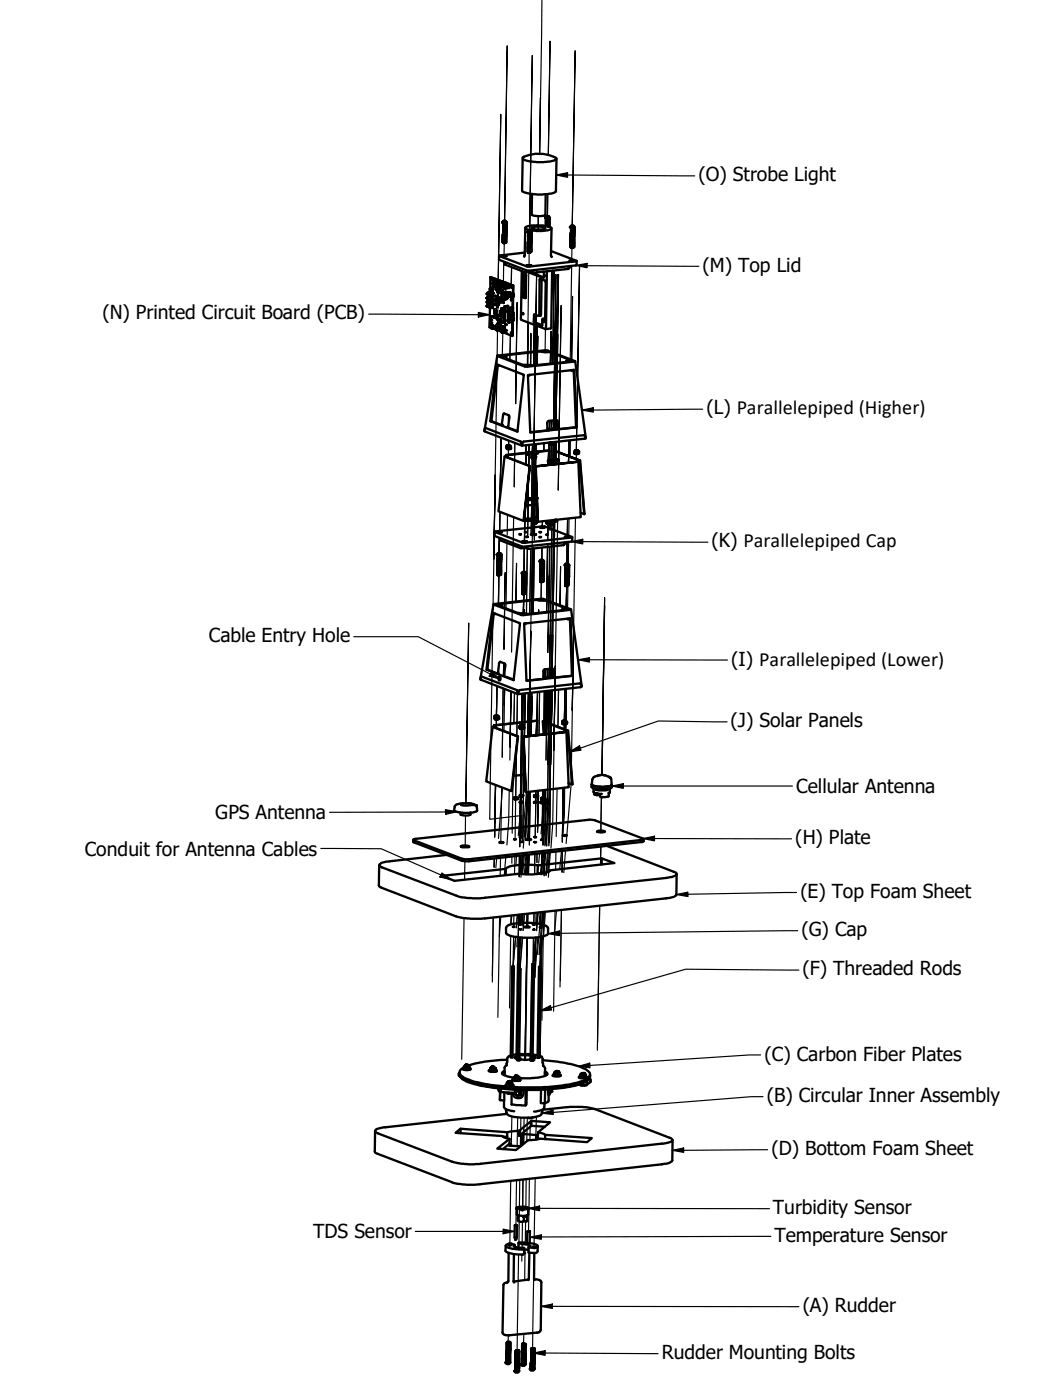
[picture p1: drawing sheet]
<svg xmlns="http://www.w3.org/2000/svg" width="229mm" height="305mm" viewBox="0 0 229 305" stroke-linecap="round" stroke-linejoin="round" font-family="sans-serif">
<defs><g id="words">
<g font-size="4.2">
<text x="152.1" y="39.4">(O) Strobe Light</text>
<text x="153" y="59.2">(M) Top Lid</text>
<text x="22.3" y="69.5">(N) Printed Circuit Board (PCB)</text>
<text x="153.8" y="90.2">(L) Parallelepiped (Higher)</text>
<text x="154.9" y="119.2">(K) Parallelepiped Cap</text>
<text x="45.5" y="139.8">Cable Entry Hole</text>
<text x="159.2" y="144.9">(I) Parallelepiped (Lower)</text>
<text x="159.1" y="158.3">(J) Solar Panels</text>
<text x="173.4" y="172.7">Cellular Antenna</text>
<text x="46.9" y="178.4">GPS Antenna</text>
<text x="173.1" y="183.8">(H) Plate</text>
<text x="18.5" y="186.3">Conduit for Antenna Cables</text>
<text x="174.2" y="195.5">(E) Top Foam Sheet</text>
<text x="174.5" y="203.8">(G) Cap</text>
<text x="174.7" y="212.3">(F) Threaded Rods</text>
<text x="166.4" y="230.9">(C) Carbon Fiber Plates</text>
<text x="166.9" y="240">(B) Circular Inner Assembly</text>
<text x="168" y="251.5">(D) Bottom Foam Sheet</text>
<text x="68.2" y="269.6">TDS Sensor</text>
<text x="168.3" y="264.3">Turbidity Sensor</text>
<text x="168.6" y="270.3">Temperature Sensor</text>
<text x="174.8" y="285.6">(A) Rudder</text>
<text x="144.1" y="295.8">Rudder Mounting Bolts</text>
</g>
</g></defs>
<!-- layer: Tweak Trail (ANSI) -->
<g fill="none" stroke="#000" stroke-width=".25">
<path d="M110.4 10l-.5 38.2zM115.9 12.1l-.6 38.2zM118 0l-.5 33.7M119.8 9l-.4 24.7zM125.2 11l-.6 38.2zM117.7 21.2l-.2 12.5zM109.7 57l-.1 4.4M109.8 53l-.1 2.9M115.1 58.9l-.3 20.8M115.2 55.1v2.8M116.8 58.9l-.6 40.3zM117.2 50v-2.9v2.9"/>
<path d="M117.2 47.1v2.9M119.3 42.2l-.1 5M120.6 58.9l-.3 20.2zM121 59.8l-.5 33.7zM121.4 59.8l-.6 33.7zM121.6 59.8l-.6 33.7zM124.5 57.9l-.4 20.8M124.5 54v2.9M126.2 57.9l-.7 40.3zM108.4 65.5l.6-40.6-2.4 153.5 7-.9-.1 5.2M109.5 72.5l-.2 5.1M111.1 73l-.1 5.4"/>
<path d="M111.3 62l.1-3.9-.1 3.9M112.6 65.8l-.3 22.1zM115 70.2l-.1 9.2zM115.5 79.5l.1-6.7-.1 6.7M115.5 79.5l.1-6.9-.1 6.9M116.2 79.6l.1-8.9-.1 8.9M116.3 70.7l-.1 8.9zM116.6 79.6l.1-8.7-.1 8.7M116.7 79.5l.2-8.6-.2 8.6M116.7 79.5l.1-7.4-.1 7.4M116.7 79.5l.1-7.2-.1 7.2M116.7 70.9l-.1 8.7z"/>
<path d="M116.8 70.9l-.1 8.6M116.9 70.9l-.2 8.6zM117 79.5v-6.2v6.2M117 79.5l.1-6.3-.1 6.3M118.7 71.7v4.9M119.8 79.2l.2-6.9-.2 6.9M119.8 79.2l.2-7.1-.2 7.1M119.9 79.2l.1-5.9-.1 5.9M119.9 79.2l.1-6-.1 6M120.3 79.1l.1-5.7-.1 5.7M120.9 69.8l-.4 23.7zM121.2 69.8l-.4 23.7z"/>
<path d="M121.3 79l.1-6.2-.1 6.2M121.3 79l.1-6.3-.1 6.3M121.4 69.7l-.4 23.8zM122.2 66.5l-.7 40.2zM124.7 64.5l-.2 13.8zM109.1 95.2l-.2 12.8M110.7 97.8v1.9M110.7 95.9v1.2M112.1 96.5l-.1 9.5M114.6 98.6v-1.7l-.1 4.3M115.2 96.8l-.1 4.5M115.9 98.7h.1"/>
<path d="M115.9 99.9l-.1 8.6M115.9 98.7v.4M116 96.8l-.1 1.7M116.1 99.9l-1.1 72-1.1 12.8M116.2 99.9l-.1 8.4M116.3 98.7h.1M116.3 96.7v1.6M116.3 98.9v.2M116.4 99.9l-.2 12.6M116.4 99.1l.1-2.4-.1 2.4M116.4 99.9l-.2 12.6zM116.4 99.9l-.3 12.6"/>
<path d="M116.4 96.7v2.4M116.5 98.3v-1.6l-.1 2.4M116.5 98.8l-.1 .3M116.7 96.7l-.1 4.8M118.4 96.5v1.7M118.4 98.2v-1.7v1.7M119.6 96.4l-.1 3.8M119.6 91.6v1.8M119.6 96.4v3.8M119.7 91.6l-.1 1.9M120 96.8v3.5M120.1 91.6v1.4"/>
<path d="M120.5 96.3l-.1 3.9M120.8 96.2v3.8M121 96.2v3.8M123.9 95.9l-.1 4.9M124.1 95.9v3.5M125.5 98.9v1.7M108.7 117.1l-.1 3.4M108.8 116v-.4v.4M108.8 111.4v4.6M108.9 108l.2-12.8-.2 12.8M110.4 118.2l-.2 14.3M110.5 112.1l-.1 4.4"/>
<path d="M111.8 112.6l-.4 29.4M114.2 118v-.3v.3M114.2 119.1l-.1 5.6M114.3 110.9l-.1 7.1M114.4 110.6l-.2 5M114.5 101.2l.1-4.3-.1 4.3M114.8 119.4l-.2 14.2zM114.9 113.4v3.6M115.1 104.1l-.2 8.9M115.6 119.4l-.3 14.3zM115.8 108.8l-.2 7.3zM116 119.4l-.3 14.2z"/>
<path d="M116 112.9v3.2M116.1 119.4l-.2 14.2M116.1 108.5h.1M116.1 119.4l-.3 14.2zM116.1 108.9l-.1 3.6M116.1 108.7v.1M116.1 119.4l-.1 5.8M116.1 114v2.5M116.1 112.9v.6M116.2 112.5l.2-12.6-.2 12.6M116.2 114l-.1 2.5 .1-2.5M116.2 114l-.1 2.5"/>
<path d="M116.2 112.9v.6M116.2 114l-.1 2.1M116.3 108.8l-.1 3.7M116.3 119.4l-.2 14.2zM116.4 114l-.1 3.5M116.6 101.9l-.2 11.7M118 119.2v2.8zM118.1 113.5l-.1 1.4M119.2 119.1l-.2 14.2zM119.3 118.5l-.3 14.8zM119.3 114v2.5M119.3 113.3v.4"/>
<path d="M119.3 114v3.6M119.5 100.7v.5l.1-.5M119.7 119l-.3 14.2zM119.8 113.3v.4M119.8 114.4v1M120 100.4h.1M120 100.5v.7M120.2 113.3l-.6 34.3zM120.4 100.3h.1M120.4 100.5v.6M120.5 113.2l-.5 34.4zM120.7 113.2l-.5 34.4z"/>
<path d="M120.7 118.9l-.2 14.2zM120.8 100.5h.1M120.8 100.6v.5M120.8 113.5l-.1 3.5M120.9 100.5v.6M121 100.5v.5M121.4 113.2l-1.1 66.3-.3 5.2M123.5 117v-.3v.3M123.5 118l-.1 4.9M123.6 112.9l-.1 4.1M123.8 100.8l.1-4.9-.1 4.9M123.8 118v4.8"/>
<path d="M123.9 112.8l-.1 3.8M125.3 112.7l-1 58.2-1 12.7M102 135.6l-.6 39.5zM108.6 125.3l-.1 6.4M110 124.7l-.3 16.7zM112.5 122.6l-.2 8.4zM113 133.5v-.2v.2M114 133.5v-4.2l-.1 4.5M114 129h.1M114 128.8h.1M114 128.5h.1M114 128.3h.1"/>
<path d="M114 128h.1M114 127.7h.1M114 127.2h.1M114 126.6h.1M114 126h.1M114.2 133.5v-.7v.7M117.3 133.5v-.7v.7M117.9 126.7l-.1 4M119.6 125.3l-.3 16.7zM122 123.3l-.1 8.5zM123.4 127.3h.1M123.4 127.1h.1"/>
<path d="M123.4 126.7h.1M123.4 126.5h.1M123.4 126.2h.1M123.4 125.9h.1M123.4 125.4h.1M123.4 124.8h.1M123.4 124.3h.1M123.4 127.6l-.1 5.2M123.7 123.2l-.1 9.2M131.6 130.1l-.5 38.7zM131.6 131.9l-.5 36.9zM108.1 156.7v1.8"/>
<path d="M108.2 149.4l-.1 6.6M109.5 149.9l-.2 14.9M109.7 144.4l-.1 2.5M109.9 150l-.2 9.1M111.3 150.5l-.3 15M112 150.8l-.1 6.6M112.6 151.1l-.1 9.1M113.5 158.7l-.3 25.6M113.6 157.9l.1-6.9-.1 6.9M113.6 158.7l-.1 1.9 .1-1.9M113.6 157.9l.1-6.9-.2 7.1M113.6 158.7l-.3 14.4"/>
<path d="M113.7 158.7l-.2 14.5M113.8 157.9l.1-6.9-.1 6.9M113.9 151l-.1 6.9M114.3 150.9l-.1 9.4M115.1 150.9l-.2 9.4zM115.4 150.8l-.1 9.4zM115.6 150.8l-.2 9.4M115.6 150.8l-.2 9.4zM115.8 150.7l-.2 9.5zM117 150.6l-.2 9.5M117.5 150.6l-.2 9.4M118.5 150.5l-.1 9.4"/>
<path d="M118.6 147.5v-1.8v1.8M118.7 150.4l-.1 9.5zM118.7 157.2l.2-6.8-.2 6.8M118.7 145.7v1.8M118.8 145.7v1.8M119.1 150.4l-.2 15.1M119.2 150.4l-.1 2.2 .1-2.2M119.2 150.4l-.2 9.4zM119.2 145.7v1.9M119.3 147.1v-1.4v1.4M119.3 145.7v1.4M119.6 150.4l-.1 6.2 .1-6.2"/>
<path d="M119.6 150.4l-.3 21.4zM119.6 147.6l.2-9.4-.2 9.4M120 150.3l-.2 6.2 .2-6.2M120 150.3l-.4 21.5zM120 147.6l.1-9.4-.1 9.4M120.1 150.3l-.1 6.2 .1-6.2M120.1 150.3l-.3 21.5zM120.2 147.6l.1-9.4-.1 9.4M120.2 150.3l-.2 9.4zM121.6 150.1l-.1 8.1M122.9 157.7l-.1 1.7M123 150l-.1 7"/>
<path d="M123.2 156.9l.1-7-.1 7M123.2 157.7l-.1 1.2 .1-1.2M123.2 157.7l-.1 1.2M123.3 149.9l-.1 7M101.3 177.5v7M107.9 170.9l-.2 11.3zM109.2 171.4l-.2 12.1M109.4 171.5l-.9 11.1M110.9 172.1l-.2 6.7-.3 5.2M111.7 169.5l-.2 11.9M112.3 174l-.2 8.8M112.5 162.9l-.2 10.8"/>
<path d="M113.3 174.8v2l-.5 5.1M113.3 173.5v1.1M113.5 174.8l-.2 7.4M113.5 173.5v1.1M114.1 164.1l-.1 5.4 .1-5.4M114.1 164.1l-.1 5.3 .1-5.3M114.1 164.1l-.3 19.3M114.2 160.3l.1-9-.1 9M114.2 160.3l.1-9.2-.1 9.2M114.6 172.4l-.8 9.8M114.7 172.4l-.3 10.1M115 172.4l-.8 9.8"/>
<path d="M115.1 172.4l-.3 10M115.1 172.3l-.7 9.9M115.2 172.3l-.1 10.6M115.3 172.3l-.2 10.6M115.3 172.3l-.3 10.1M115.4 160.2l.2-9.4-.2 9.4M115.4 172.3l-.1 11.7M116.6 174.8l-.1 7.5M116.6 172.2v1M116.6 173.5v1.1M116.8 160.1l.2-9.5-.2 9.5M117.2 172.1l-.2 9.1z"/>
<path d="M118.1 174.1l-.1 8.8M118.2 172l-.1 1.8M118.4 172l-.2 10.9M118.4 174.1l-.6 7.4M118.4 172l-.2 12M118.5 174.9l-.1 5.2M118.5 174v.2M118.6 172l-.1 1.7v-1.7M119.8 171.8l-.2 11.7M121.3 171.7l-.2 10.4M122.6 171.5l-.2 11.8zM122.9 171.5v6l-.5 5.1"/>
<path d="M130.9 173.5l-.1 7.7M101 199.9l-.5 30.7M101.2 187.5v4M107.4 199.7l-.2 14.1M107.6 186.9v1.9M108.1 186.8l-.2 2.1M108.8 199.6l-.4 21.9M109 186.8l-.1 3.8M109 199.6l-.3 4.3M110.1 186.6l-.3 4M111.3 199.3l-.1 1.9M111.4 199.3l-.1 1.9"/>
<path d="M111.4 186.4v1.6M111.9 199.3l-.1 2.6M112.1 186.4l-.1 3.9M112.5 186.3l-.2 2M112.6 199.1l-.2 2.9M113.1 186.2l-.1 4.7M113.1 199.1l-.2 2M113.1 199.1v2.3M113.2 199.1v1.8M113.3 186.2l-.1 4zM113.4 186.2l-.1 4M113.4 199.1l-.1 1.9"/>
<path d="M113.5 186.2l-.3 4M113.6 199.1l-.1 1.9M113.7 186.2l-.3 4M113.8 186.2l-.4 4.8M113.9 186.2l-.4 4.1M114 186.2l-.3 4.1M114.2 186.2l-.4 4.1M114.5 186.1l-.3 4.2M114.7 186.1l-.3 4.2M114.8 198.9l-.1 3zM114.8 198.9v.8M114.9 186.1l-.3 4.3"/>
<path d="M114.9 198.9v3M115 186.1l-.1 4.3 .4-4.1v-.2l-.4 4.3M115 186.1v.1M115 186.1l-.1 3.2M115.1 186.1v4.3M115.2 182.9l.1-10.6-.1 10.6M116.3 198.8l-.1 2.6M116.5 185.9l-.1 4.4zM116.7 198.7l-.1 2.3M116.9 185.9v1.9M117 198.7l-.2 2.8M117.5 185.8l-.2 2.1"/>
<path d="M117.6 198.6l-.3 2.5M117.7 198.6v3.3M117.8 198.6l-.8 9.2M117.9 185.7v4.5M118.1 185.7l-.4 4.5M118.2 185.7l-.3 4.7M118.2 185.7l-.4 4.7M118.3 184l1-12.1-.4 12.3M118.3 198.5l-.8 9.3M118.3 185.7v.9M118.4 198.5l-.4 23.6M118.5 185.7l-.4 4.6"/>
<path d="M118.6 198.5l-.4 3.6M118.6 185.7l-.1 5M118.6 185.7l-.3 4.4M118.7 183.9l.9-12-.3 12.2M118.7 181.9l.1-9.9-.2 12.1M118.7 185.7l-.4 4.6M118.7 198.5l-.4 6M118.8 185.6l-.4 5M118.9 183.9l.9-12.1-.3 12.3M119.2 185.6l-.4 5M119.4 185.5l-.5 5.1M119.6 185.5l-.3 4.4z"/>
<path d="M119.8 185.5l-.4 5.5M120.8 198.2l-.3 22M121 185.4v3.9M121.2 198.2l-.4 4.4M122.2 185.3l-.3 3.9M122.2 198.1l-.3 16.8M122.4 185.2v4.7M123.1 185.2l-.4 4.8M130.8 184.3l-.1 4zM111.2 203.7l-.3 15.8M111.8 203.9l-.1 6.5 .6-6.4M112.6 214.6l.3-15.5-.3 16.8"/>
<path d="M112.6 204l-.1 2.1M112.8 206.1l.2-2-.1 5.8M113.2 204.1l-.2 2M113.4 204.1l-.4 5.8M113.7 201.5l.2-2.5-.2 2.5M113.7 204.1l-.5 6.9M113.8 204.1l-.6 6.9M113.9 202.6l.3-3.6-.3 3.6M114.6 216l-.3 14.8v-1.8M114.7 208l.1-3.8-.4 26.6M116.6 204.1l-.5 5.8v-5.7M116.6 204.1l-.1 8.7"/>
<path d="M116.7 204.1l-.6 6.9M116.8 202.6l.4-4-.4 4M117.1 204l-.6 7.5M118 203.9l-.4 26M118 201.3l.1-2.7-.8 9.2M118.1 203.9l-.6 6.6 .2-6.5M114.4 220.5l.3-16.3-.4 25.6M130.1 226.9l.5-29.7-.6 31.5M111.2 257.1l-.2 14M111.4 243.1l-.1 6.3M112.5 257l-.2 9.8M112.7 243.3l-.1 6.3"/>
<path d="M113.2 256.9l-.2 15M113.4 243.3l-.1 6.3M113.9 256.8l-.1 6.5zM114.1 243.3l-.1 5.7M114.6 256.7l-.1 6.1M114.8 243.3l-.1 5.2M115.3 256.7l-.2 11.4M115.4 244.2v4M116.5 256.5l-.2 15M116.8 243.1l-.2 5M112.9 273.1l-.3 20.9M113.6 273.2v1.4"/>
<path d="M113.7 266v5.7M114.3 272l-.1 6.7M114.4 265.9v4.9M116.3 272.8l-.3 20.8M110.7 290.7l-.1 1.5M114 290.4v2.1M115.9 294.7h.1M115.9 295h.1M115.9 295.1h.1M115.9 295.3h.1M115.9 295.5h.1M115.9 295.8h.1"/>
<path d="M116 293.8h.1M116 293.9h.1M116 294.2h.1M116 294.4h.1M116 294.5h.1"/>
</g>
<!-- layer: Visible (ANSI) -->
<g fill="none" stroke="#000" stroke-width=".51">
<path d="M113.8 34.4l-.1 7.1a2.59 2.59 0 0 0 2.2 .7 9.2 9.2 0 0 0 5.1-.4l.2-7.3M114.1 34.1a.39 .39 0 0 0-.3 .5 .39 .39 0 0 0 .5 .3 11.7 11.7 0 0 0 6.6-.1l.3-.2-.1-.2a8 8 0 0 0-7-.3M108.6 55.7v.9l6.1 2.3 10.8-1.1v-1M109.2 55.7l.9-.1 .2 .2-.7 .1zM109.3 48.4l1.1 .1h-.9zM109.5 52.8h.4l.1-.1-.5 .1M109.5 52.6h.5v.1zM109.5 52.5h.5M109.5 52.4h.5M109.5 52h.5M109.5 51.9h.5M109.5 51.4h.5"/>
<path d="M109.5 51.3h.5M109.5 51.8l.5-.1v.1zM109.5 52.4h.1M109.5 52.3h.1M109.5 51.9h.1M109.5 52.8h.1M109.5 52.3v.1M109.5 52.6h.1M109.5 52.5h.1M109.5 52.1v.1M109.5 52v.1M109.5 52.8h.5z"/>
<path d="M109.5 48.8h.6M109.5 48.7l.6-.1-.5 .1M109.5 50.9h.6h-.5M109.5 50.4l.5 .1 .1-.1h-.5M109.5 48.6l.5 .1 .1-.1h-.5M109.5 51.4h.1M109.5 50.9h.1M109.5 50.4h.1M109.5 50h.1M109.5 51.5h.1M109.5 51.1h.1M109.5 49.2l.1 .1"/>
<path d="M109.5 48.8h.1M109.5 48.6v.1M109.5 49.1h.1M109.5 49.5v.1M109.5 50.4v.1M109.5 51.8v.1M109.5 48.7h.1M109.5 52.5v.1M109.5 52.4v.1M109.5 52.1h.1M109.5 49.5h.1M109.5 48.6h.1"/>
<path d="M109.5 51.6h.1M109.5 51.2l.1 .1M109.5 51.1l.1 .1M109.5 50.8l.1 .1M109.5 50.7h.1M109.5 50.6h.1M109.5 50.5h.1M109.5 50.2l.1 .1M109.5 50.2h.1M109.5 49.8h.1M109.5 49.7h.1M109.5 49.6h.1"/>
<path d="M109.5 49.3l.1 .1M109.5 48.9l.1 .1M109.6 48.1l-.3 .3M109.7 48.1h.1M109.6 48.1h.5l-.5 .1zM109.6 48.5h.5l-.5 .1M109.6 51.2l.4-.1v.1h-.5M109.6 50.7h.5l-.6 .1M109.6 50l.5 .1h-.6M109.6 49.6l.5 .1h-.6M109.6 49.1l.5 .1h-.6M109.6 51.5h.4"/>
<path d="M109.6 51.1h.4M109.6 50.6h.4M109.6 50.5h.4M109.6 50.2h.4M109.6 49.7h.4M109.6 48.7h.5M109.6 51.4h.4M109.6 50.9h.4M109.6 51.5l-.1 .1M109.6 51.2h-.1M109.6 51.1h-.1M109.6 50.7l-.1 .1"/>
<path d="M109.6 50.6l-.1 .1M109.6 50.5h-.1M109.6 50.2h-.1M109.6 50l-.1 .1M109.6 49.7l-.1 .1M109.6 49.6l-.1 .1M109.6 49.3h-.1M109.6 49.1l-.1 .1M109.6 48.8l-.1 .1M109.6 48.7l-.1 .1M109.6 48.6h.1M109.6 50.9v.1"/>
<path d="M109.6 51.4h.1M109.7 48.1h.3zM109.7 48.1h.3M109.7 48.1v.1M109.9 57.1v.5l4.3 1.6h1.2l.6 .2 7.8-.9v-.5M109.9 48.1v.1M110 52.3l-.1 .1-.4-.1M110 52.1v.2l-.5-.1M110 51.8l-.1 .1h-.4M110 51.4l-.1 .1-.4-.1h.1M110 51.2v.2l-.5-.1h.1M110 50.9h.1l-.1 .2-.4-.1"/>
<path d="M110 50.6h.1l-.6 .1M110 52.7l-.5 .1M110 52.6h-.5M110 52.3h-.5M110 52.1l-.5 .1M110 51.9l-.5 .1M110 51.8l-.5 .1M110 51.4h-.4M110 51.2l-.4 .1M110 51.1l-.4 .1M110 50.9l-.4 .1M110 50.7h-.4"/>
<path d="M110 52.8h-.5M110 51.1h.1M110 52.4h.1M110 51.9h.1M110 52.8l-.5 .1M110 52.5v.1h-.5M110 52.4l-.5 .1M110 52v.1h-.5M110 52.6l-.5 .2M110 52.5l-.5 .1M110 52.2l-.5 .1M110 52.1h-.5"/>
<path d="M110 51.8h-.5h.5M110 51.6l-.5 .1h.5M110 51.5l-.1 .1h-.4M110 51.2h-.5M110 51.1l-.1 .1-.4-.1M110 51.6v.1h-.5l.1-.1M110 51.5l-.5 .1M110 51.1h-.5M110 50.5l-.1 .1-.4-.1M110 50.2v.2l-.4-.1M110 50.2h-.5M110 49.9v.1h-.5"/>
<path d="M110 49.8v.1l-.4-.1M110 49.7l-.5 .1M110 49.5v.1l-.5-.1M110 49.3v.2l-.4-.1M110 49.2v.1h-.5M110 49v.1h-.5M110 48.9v.1h-.4M110 52.5h-.5M110 52l-.5 .1M110 51.6h-.4M110 50.2l-.4 .1M110 49.9l-.4 .1"/>
<path d="M110 49.8h-.4M110 49.5h-.4M110 49.3l-.4 .1M110 49.2l-.4 .1M110 49l-.4 .1M110 48.9l-.4 .1M110 48.6h-.4M110 50h-.4M110 49.5l-.4 .1M110 49.1h-.4M110 51.4v.1M110 51.9v.1"/>
<path d="M110 52.4v.1M110 50.4v.1M110.1 48.1l.2 .3M110.1 50.9l-.1 .2-.5-.1M110.1 50.9h-.6M110.1 50.7l-.6 .1M110.1 50.6l-.6 .1M110.1 50.5l-.1 .1-.5-.1M110.1 50.4l-.6 .1M110.1 50.3l-.5 .1M110.1 50.2h-.6M110.1 50l-.1 .2-.5-.1"/>
<path d="M110.1 50h-.6M110.1 49.8l-.5 .2M110.1 49.7l-.6 .1M110.1 49.6l-.1 .1h-.5M110.1 49.5l-.6 .1M110.1 49.4l-.5 .1M110.1 49.3h-.6M110.1 49.1l-.1 .2-.5-.1M110.1 49.1h-.6M110.1 49l-.5 .1M110.1 48.8l-.6 .1M110.1 48.8v.1h-.6"/>
<path d="M110.1 48.7l-.6 .1M110.1 48.8h-.5M110.1 48.7v.1M113.6 59l-.2 10.5 5.3 2.1 .2-.1 .2-12.4M113.9 59.5l.7 .2-.2 5.2-.5-.1-.2-.3zM114.2 59.5l-.1 4.9 .1 .2 .3 .2M114.4 49.6l-.2 6.1-.1 .2M114.4 49.5a9 9 0 0 1 5.6 .1 .52 .52 0 0 1-.6 .5 8.3 8.3 0 0 1-5-.4zM114.6 57.8l1-.1 .2 .1-1.1 .1zM114.8 50.5h1l-.9 .1zM114.8 59.2l3.5 1.3 .1-1.1-.2-.2M114.9 54.2l.6-.1-.1 .1z"/>
<path d="M114.9 54.4l.6-.1-.5 .1M114.9 54h.6M114.9 53.9h.5M114.9 53.5h.6M114.9 53.4l.5 .1M114.9 53h.6M114.9 52.8h.6M114.9 53.3l.6-.1-.1 .1zM114.9 53.5h.5M114.9 53.8v.1M114.9 54.3v.1M114.9 54.7v.1"/>
<path d="M114.9 53.9h.1M114.9 54.7h.1M114.9 54.3h.1M114.9 53.8h.1M114.9 53.4h.1M114.9 54.9h.1M114.9 54.8h.1M114.9 54.5l.1 .1M114.9 54.5h.1M114.9 54.4h.1M114.9 54.1l.1 .1M114.9 54h.1"/>
<path d="M114.9 53.7h.1M115 50.2h.6zM115 54.9h.4l-.4 .1M115 54.9h.5zM115 54.8l.5 .1h-.6M115 54.4h.5h-.6M115 50.6h.6zM115 52.4h.6h-.5M115 51.9l.5 .1 .1-.1h-.5M115 53.9h.4M115 53.2h.4M115 52.4h.1"/>
<path d="M115 51.9h.1M115 53h.1M115 52.6h.1M115 52.1h.1M115 51.7h.1M115 51.2h.1M115 50.8h.1M115 52.5h.1M115 52.9h.1M115 51.1h.1M115 51.5v.1M115 51.9v.1"/>
<path d="M115 52.4v.1M115 53.3v.1M115 54.8l-.1 .1M115 54.5h-.1M115 54.4h-.1M115 54l-.1 .1M115 53.9l-.1 .1M115 51.5h.1M115 52h.1M115 53.1h.1M115 52.8h.1M115 52.6l.1 .1"/>
<path d="M115 52.3l.1 .1M115 52.2l.1 .1M115 51.8h.1M115 51.6h.1M115 51.3l.1 .1M115 50.9h.1M115 50.7h.1M115 50.2l-.2 .2M115.1 52.7l.4-.1v.2h-.5M115.1 52.3h.5h-.6M115.1 51.6h.5h-.6M115.1 51.1l.5 .1h-.6"/>
<path d="M115.1 50.7h.5h-.6M115.1 53h.3M115.1 52.6h.3M115.1 52.1h.3M115.1 52h.3M115.1 51.7h.4M115.1 51.2h.4M115.1 52.9h.3M115.1 52.5h.3M115.1 50.2h.4M115.1 52.5h.1M115.1 52.9v.1"/>
<path d="M115.1 50.2h.1M115.1 53.1l-.1 .1M115.1 53l-.1 .1M115.1 52.7l-.1 .1M115.1 52.6h-.1M115.1 52.3h-.1M115.1 52.1l-.1 .1M115.1 52l-.1 .1M115.1 51.7l-.1 .1M115.1 51.6h-.1M115.1 51.2l-.1 .1M115.1 51.1l-.1 .1"/>
<path d="M115.1 50.8l-.1 .1M115.1 50.7h-.1M115.2 50.2h.3M115.2 50.2v.1M115.3 59.2l3.1 1.2M115.4 50.2v.1M115.4 54.7v.1l-.5-.1M115.4 54.5v.2l-.4-.1M115.4 54.4v.1h-.5M115.4 53.8v.1l-.5-.1M115.4 53.3v.2l-.5-.1M115.4 52.9v.1h-.5h.2"/>
<path d="M115.4 52.8v.1l-.5-.1h.2M115.4 52.5h.2l-.2 .1-.4-.1M115.4 52.1h.2l-.6 .1M115.4 52l.2 .1h-.6M115.4 54.7h-.4M115.4 54.5l-.4 .1M115.4 54.4l-.4 .1M115.4 54.1l-.4 .1M115.4 53.8h-.4M115.4 53.7h-.4M115.4 53.5h-.5M115.4 53.3l-.4 .1"/>
<path d="M115.4 52.9l-.3 .1M115.4 52.8h-.3M115.4 52.6l-.3 .1M115.4 52.5h-.3M115.4 52.2l-.3 .1M115.4 54.7l-.4 .1M115.4 53.7h.1M115.4 52.6h.1M115.4 53.5h.1M115.4 53.9h.1M115.5 54.2l-.1 .2-.5-.1M115.5 54v.1h-.6"/>
<path d="M115.5 53.9l-.6 .1M115.5 54.8l-.1 .1h-.5M115.5 54.7l-.6 .1M115.5 54.6l-.5 .1M115.5 54.5h-.6M115.5 54.4l-.1 .1-.5-.1M115.5 54.2l-.5 .1M115.5 54l-.6 .1M115.5 53.7l-.5 .1M115.5 53.6l-.6 .1M115.5 53.3h-.6h.5M115.5 53.1l-.6 .1"/>
<path d="M115.5 53l-.1 .1h-.5M115.5 52.7l-.6 .1M115.5 52.6l-.1 .1-.5-.1M115.5 53.7l-.1 .1-.4-.1M115.5 53.5v.2h-.6M115.5 53.5h-.6M115.5 53.1v.1h-.5M115.5 53l-.5 .1M115.5 52.6h-.5M115.5 51.8v.1l-.4-.1M115.5 51.7l-.5 .1M115.5 51.4l-.1 .2-.4-.1"/>
<path d="M115.5 51.3v.1h-.4M115.5 51.2l-.5 .1M115.5 51l-.1 .1h-.4M115.5 50.9v.1l-.4-.1M115.5 50.7v.2h-.5M115.5 54h-.5M115.5 53.5l-.6 .2M115.5 53.1h-.4M115.5 51.8h-.4M115.5 51.4l-.4 .1M115.5 51.3l-.4 .1M115.5 51l-.4 .1"/>
<path d="M115.5 50.9h-.4M115.5 50.7l-.4 .1M115.5 51.5l-.4 .1M115.5 51.1h-.4M115.5 50.6l-.4 .1M115.5 53h.1M115.5 53.5h.1M115.5 53.9v.1M115.5 53h-.1M115.6 50.2l.2 .2M115.6 52.5l-.2 .1-.4-.1M115.6 52.4l-.6 .1"/>
<path d="M115.6 52.3h-.6M115.6 52.1l-.6 .1M115.6 52l-.2 .1h-.4M115.6 51.9l-.6 .1M115.6 51.8l-.5 .1M115.6 51.7l-.6 .1M115.6 51.6l-.2 .1-.4-.1M115.6 51.5l-.6 .1M115.6 51.4l-.5 .1M115.6 51.2l-.6 .1M115.6 51.1l-.2 .1h-.4M115.6 51.1h-.6"/>
<path d="M115.6 50.9l-.5 .2M115.6 50.8l-.6 .1M115.6 50.7l-.2 .1-.4-.1M115.7 49.6a3.8 3.8 0 0 1 3 .1 4.2 4.2 0 0 1-3 0zM115.8 42.2v4.5a3.7 3.7 0 0 0 2.9 0l.1-4.4M118.5 59.9l.1 .2h-.1zM118.7 47.4h.9l-.8 .1zM118.9 47.1h.5l-.4 .1zM118.9 47.5h.5zM118.9 48.8h.5h-.5M118.9 48.7h.5zM118.9 48.1h.1"/>
<path d="M118.9 47.6v.1M118.9 48.6h.1M118.9 49h.1M118.9 48.9h.1M118.9 47.9v.1M118.9 48.4v.1M118.9 48.8v.1M118.9 48.8h.1M118.9 48.4h.1M118.9 47.9h.1M118.9 49.1h.1M118.9 48.6v.1"/>
<path d="M118.9 48.5h.1M118.9 48.2v.1M118.9 48h.1M118.9 47.8h.1M118.9 47.6h.1M118.9 47.1l-.2 .2M118.9 49.1h.5v.1h-.3M118.9 48.6h.5h-.5M118.9 48.5h.5h-.5M118.9 48l.5 .1h-.5M118.9 47.6h.5h-.5M118.9 49h.4"/>
<path d="M118.9 47.1h.5M118.9 48.1v.1M118.9 47.7v.1M118.9 49.1l-.1 .1M118.9 49v.1M118.9 48.9v.1M118.9 48v.1M118.9 47.1h.1M119.1 47.1h.3M119.1 47.1h.1M119.3 47.1v.1M119.3 49.2l.1 .1"/>
<path d="M119.3 49h.1l-.5 .1M119.3 49.2v.1M119.3 49.1h-.4M119.3 48.5l-.4 .1M119.3 49.2l-.1 .1M119.4 49.1l-.3 .1M119.4 48.9l-.1 .1h-.4M119.4 48.3l-.1 .2-.4-.1M119.4 48.2v.1h-.5M119.4 48.1v.1h-.5M119.4 47.9l-.1 .1-.4-.1M119.4 47.8v.1l-.5-.1"/>
<path d="M119.4 47.6v.2h-.5M119.4 48.8l-.5 .1M119.4 48.3l-.5 .1M119.4 48.2l-.5 .1M119.4 48.1h-.5M119.4 47.9h-.5M119.4 47.8h-.5M119.4 47.6l-.5 .1M119.4 48.4l-.5 .1M119.4 47.9l-.5 .1M119.4 47.5l-.5 .1M119.4 47.1l.3 .2"/>
<path d="M119.4 49l-.5 .1M119.4 48.7l-.5 .1M119.4 48.6h-.5M119.4 48.5l-.1 .1-.4-.1M119.4 48.1l-.5 .1M119.4 48l-.1 .1h-.4M119.4 47.8l-.5 .1M119.4 47.7l-.5 .1M119.4 47.6l-.1 .1-.4-.1M120 54.7l5.5 2.2-10.8 1.1-6.1-2.3 5.6-.7M120.1 49.7l-.1 6 .1 .2M120.3 58.9l-.1 .2-.2 12.3-1.3 .3"/>
<path d="M124 56.8l.5-.2 .5 .2-.9 .1zM124.3 52.4h.5M124.3 52.3h.5h-.5M124.3 51.9h.5M124.3 51.8l.5 .1M124.3 51.4h.5M124.3 51.2h.5M124.3 50.9h.5M124.3 50.8h.5M124.3 52.3h.4l.1-.1-.5 .1M124.3 51.7l.5-.1v.2zM124.3 50.8l.5-.1v.2z"/>
<path d="M124.3 51.6h.5M124.3 51.5h.5M124.3 57.9v.3h-.5M124.3 52.3h.1M124.3 52.7v.1M124.3 53.1v.1M124.3 53.6v.1M124.3 51.9h.1M124.3 53.6h.1M124.3 53.1h.1M124.3 52.7h.1M124.3 51.8h.1"/>
<path d="M124.3 51.4h.1M124.3 53.8v.1M124.3 53.8h.1M124.3 53.7h.1M124.3 53.4v.1M124.3 53.3h.1M124.3 53.2h.1M124.3 53h.1M124.3 52.9h.1M124.3 52.8h.1M124.3 52.5v.1M124.3 52.4v.1"/>
<path d="M124.3 52.1h.1M124.3 51.9v.1M124.3 49.1l.6 .1-.4 .1zM124.3 53.9h.5M124.3 53.7h.5h-.5M124.3 53.2l.5 .1h-.5M124.3 52.8h.5h-.5M124.3 50.4h.6h-.5M124.3 50.2h.6zM124.3 53.8h.5M124.3 53.3h.5M124.3 52.3h.5"/>
<path d="M124.3 49.9v.1M124.3 50.4h.1M124.3 52.2v.1M124.3 51.3h.1M124.3 53.3v.1M124.3 53.2v.1M124.3 52.9v.1M124.3 52.5h.1M124.3 52.3v.1M124.3 52v.1M124.3 49.9h.1M124.3 50.9h.1"/>
<path d="M124.3 51.2h.1M124.3 51.1h.1M124.3 51h.1M124.3 50.7l.1 .1M124.3 50.6l.1 .1M124.3 50.5h.1M124.3 50.2h.1M124.3 50.1h.1M124.3 50h.1M124.3 49.7l.1 .1M124.3 49.7h.1M124.4 49.2l-.3 .2 .1 .1h.9l-.8 .1-.2-.1"/>
<path d="M124.4 49.1l.1 .1zM124.4 51.1h.4v.1h-.5M124.4 50.7h.5h-.6M124.4 50h.5h-.6M124.4 51h.4M124.4 50.5h.4M124.4 50.4h.4M124.4 50.1h.4M124.4 49.7h.4M124.4 51.3h.4M124.4 50.9h.4M124.4 49.2h.4"/>
<path d="M124.4 51.1l-.1 .1M124.4 51l-.1 .1M124.4 50.7h-.1M124.4 50.5l-.1 .1M124.4 50.4l-.1 .1M124.4 50.1l-.1 .1M124.4 50h-.1M124.4 49.7h-.1M124.4 50.9h.1M124.4 51.3v.1M124.5 49.1l.3 .1M124.5 49.1v.1"/>
<path d="M124.7 49.1v.1M124.8 53.8l-.5 .1M124.8 53.8h-.5M124.8 53.5l-.1 .2-.4-.1M124.8 53.4v.1h-.5M124.8 53.3l-.5 .1M124.8 53.1l-.1 .1-.4-.1M124.8 53v.1l-.5-.1M124.8 52.8v.2h-.5M124.8 51.4l-.1 .2-.4-.1M124.8 52.6l-.1 .2-.4-.1M124.8 52.5v.1h-.5"/>
<path d="M124.8 51.8l-.1 .1-.4-.1M124.8 51.3l-.1 .1h-.4M124.8 51.2v.1h-.5l.1-.1M124.8 50.5h.1l-.6 .1M124.8 50.4h.1l-.6 .1M124.8 50.1h.1l-.6 .1M124.8 53.5l-.5 .1M124.8 53.4l-.5 .1M124.8 53.1h-.5M124.8 53h-.5M124.8 52.8l-.5 .1M124.8 52.6l-.5 .1"/>
<path d="M124.8 52.5l-.5 .1M124.8 52.2l-.5 .1M124.8 52.1h-.5M124.8 51.8h-.5M124.8 51.4l-.5 .1M124.8 51.3l-.4 .1M124.8 51.2h-.4M124.8 51.1h-.4M124.8 50.9h-.4M124.8 50.6l-.4 .1M124.8 50.2h-.4M124.8 53.6l-.5 .1"/>
<path d="M124.8 53.1l-.5 .1M124.8 52.7l-.5 .1M124.8 52.1h.1M124.8 51.9h.1M124.8 50.9h.1M124.8 53.7l-.1 .1-.4-.1M124.8 53.2l-.1 .1h-.4M124.8 53l-.5 .1M124.8 52.9l-.5 .1M124.8 52.8l-.1 .1-.4-.1M124.8 52.5h-.5M124.8 52.1l-.5 .2"/>
<path d="M124.8 52l-.5 .1M124.8 51.7l-.5 .1M124.8 51.6h-.5M124.8 51.1l-.5 .1M124.8 51l-.1 .1h-.4M124.8 49.6l-.5 .1 .6-.1M124.8 52.4v.1h-.5M124.8 52.3l-.5 .1M124.8 52.1v.1l-.5-.1M124.8 51.9v.2h-.5M124.8 51.9h-.5M124.8 51.5v.1h-.5"/>
<path d="M124.8 51l-.5 .1M124.8 50.9l-.1 .1-.4-.1h.1M124.8 49.8v.2l-.5-.1M124.8 49.7v.1h-.4M124.8 49.7h-.5M124.8 52.4l-.5 .1M124.8 51.9l-.5 .1M124.8 51.5l-.5 .1M124.8 49.8l-.4 .1M124.8 49.7l-.4 .1M124.8 49.9l-.4 .1M124.8 49.6l-.4 .1"/>
<path d="M124.8 50.9v.1M124.8 49.6v.1M124.8 52.3v.1M124.9 49.2l.2 .2M124.9 50.7h-.6M124.9 50.5l-.6 .1M124.9 50.4l-.1 .1h-.5M124.9 50.4h-.6M124.9 50.2l-.5 .2M124.9 50.1l-.6 .1M124.9 50l-.1 .1-.5-.1M124.9 49.9l-.6 .1"/>
<path d="M124.9 49.8l-.5 .1M124.9 49.7h-.6M105.9 66.7h.1M105.9 64.9h.1M106 65.7v.1M106 64.8h.6M106 64h.1M106 66.7h.1M106 65.8h.1M106 64.9h.1M106.1 66.4l.2 .1M106.1 65.5l.2 .2"/>
<path d="M106.1 64.9v.1M106.1 64l.5-.1-.5 .2h.6M106.1 64v.1M106.1 64l-.1 .1M106.1 65.5l.1 .1M106.2 64.6l.1 .2M106.2 63.7l.1 .2M106.2 64.6v.1M106.2 63.8h.1M106.2 65.5l.1 .2 .4-.2M106.2 64.6l.1 .2 .4-.2M106.3 63.8l.1 .1 .3-.2v.1"/>
<path d="M106.3 65.9l.1 .1M106.4 66.7v.1M106.4 65.1l.5-.1h-.5l.1 .1M106.4 64.1l.5-.1-.4 .1M106.4 64.1h.1M106.4 66.8l.5 .1M106.4 66.8h.1M106.4 65.1h.1M106.4 65.6v.1M106.4 65.8h.1M106.4 66.4v.1M106.4 66.7h.1"/>
<path d="M106.5 66.5v.1M106.5 66.5l-.5 .2M106.5 66.5l-.6 .1M106.5 65.9l.4 .1M106.5 65.1l.4 .1M106.5 64.5l-.3 .1h.5M106.5 64.2l.4 .1M106.5 64.1l.1 .1M106.5 63.7h.4M106.5 66.8l.6-.1zM106.5 66.8v.1M106.5 66.5l.1 .1"/>
<path d="M106.5 65.9l.6-.1zM106.5 65.9v.1M106.5 65h.6zM106.5 64.1h.1M106.5 64.5h.2M106.5 66.5l.2 .2M106.5 63.8v.1M106.5 64v.1M106.5 64.5v.1M106.5 64.7v.1M106.5 65h.6M106.6 66.6l-.5 .1h.5"/>
<path d="M106.6 65.7l-.5 .1h.5M106.6 65.7l-.7 .1M106.6 65.7l-.6 .1 .6-.1M106.6 64.8l-.5 .2h.6l-.1-.2h.1M106.6 65.2h.1M106.6 64.8l-.6 .1M106.6 63.9h.1M106.6 63.9h-.6l.1 .1M106.6 63.6l-.4 .1h.7M106.6 65.6v.2M106.6 64.1h.5zM106.6 63.8l.1 .3"/>
<path d="M106.6 66.6l-.6 .1M106.6 64.8l-.5 .1M106.6 63.9h-.6M106.6 65.5h-.5h.8h-.2M106.6 66.5l.1 .2 .4-.2v.6M106.6 65.7l.1 .1 .4-.1v-.1v.6M106.6 62.9l.1 .3v-.3h.2M106.6 65.8h.1M106.7 66.4l-.3 .1-.3-.1M106.7 65.4h.1M106.7 64.2v.3l.2 .1M106.7 64.8v.2l.4-.2v.5"/>
<path d="M106.7 63.9v.1l.4-.1v.5M106.7 64.6v.1M106.7 65.1v.3M106.7 65.5v.1M106.7 66v.3M106.7 66.4v.1M106.7 66.9l-.1 4.3 .3 .2M106.7 66.4h.2M106.7 66.3l-.6 .1h.5M106.7 66.3l.2 .1M106.7 66.3h.1M106.7 66h.1"/>
<path d="M106.7 64.7h.2M106.7 65.1h.1M106.7 64.2h.2M106.7 64.9v.1M106.7 65.8h.1M106.7 66.7h.1M106.7 63.2h.1M106.7 60.3l5.1 1.9M106.8 66.3v.1M106.8 66.4l-.1 .1M106.8 66.8l-.1 .1M106.8 65.5l-.1 .1"/>
<path d="M106.8 63h.5v.4M106.8 63.3h.5M106.8 62.9l.5 .1zM106.8 62.9l.1-.1-.3 .1h.1M106.8 62.9h.1M106.8 60.3l-.1 2.5M106.8 70.7l.1 .2M106.8 64.6h.1M106.8 62.8v.1M106.8 62.9v.4M106.8 63.9v.2M106.8 64.8v.2"/>
<path d="M106.8 65.7v.1M106.8 66.6v.1M106.8 64.2h.1M106.9 64.6h-.2M106.9 63.8h-.2M106.9 66.7h.1M106.9 66.7l-.6 .1M106.9 66.4l.4 .1M106.9 66.4l-.4 .1h.5M106.9 65.8l-.5 .1M106.9 65.5h.2M106.9 65.5l-.3 .1h.5"/>
<path d="M106.9 64.7l-.3 .1h.5M106.9 63.8h.5v.6h-.5M106.9 64.2l.1 .1M106.9 63.8h-.3h.5M106.9 63.9v.2M106.9 64.8v.2M106.9 65.5v.1M106.9 65.7v.1M106.9 66.4v.1M106.9 66.6v.1M106.9 63.6v.1M106.9 65.5h.1"/>
<path d="M106.9 64.6h.1M106.9 63.7v.1M106.9 66.7l-.5 .1M106.9 66.2h.1M106.9 65.3h.1M106.9 62.9l.2 .1zM106.9 70.9h.1M106.9 71.2v.2l.1-.2M106.9 71.2h.1M106.9 70.9v.3M106.9 71.4l.2 .1M106.9 71.4h.1"/>
<path d="M107 63h.1M107 60.6v.3M107 68.9h.2M107 68.9l1.1 .4M107 68.9v2M107 71.2h.1M107 71.4h.1M107 70.9h.1M107 63.4h.1M107 71.2v.2M107.1 66.4h.1M107.1 66.7l-.6 .1"/>
<path d="M107.1 65.8l-.6 .1M107.1 64.1h-.6M107.1 65.6h.2M107.1 65.7h.2v.4h-.2zM107.1 66.1h.2M107.1 64.6v.1M107.1 65.2h.2M107.1 64.6l-.2 .1M107.1 64.6l.1 .1M107.2 66.5l-.1 .5zM107.2 66.5l-.1 .5M107.3 65.6h.1"/>
<path d="M107.2 64.7h.1M107.2 64.8l.1 .4h-.2zM107.2 63.9l.1 .4zM107.2 68.8l-.2 .1 .2-.1M107.2 71.4l.8 .4M107.2 71.4h.1M107.2 68.8l1.3 .5-.2 .1M107.2 66.5h.1M107.2 65.7v.4M107.2 71.2v.2M107.2 68.8l-.2 .1M107.3 62.3v.1"/>
<path d="M107.3 66.5h-.2M107.3 65.6l-.2 .1M107.3 64.7l-.2 .1M107.3 63.9l-.1 .4M107.3 71.1v.3v-.3M107.3 71.1l-.1 .3M107.3 64.8l-.1 .4M107.3 62.3l.1 .1zM107.3 62.3h.1M107.3 61.3l.1 .1M107.3 61.6l-.1 .2M107.3 66.5v.6l-.4-.1v-.2"/>
<path d="M107.3 65.6v.6h-.2l-.2-.2M107.3 64.7v.6h-.2l-.2-.2M107.3 63.4h-.3l-.3-.2v.4M107.3 69h.1M107.4 61.3h.1M107.4 60.9h.1M107.4 69h.1M107.4 63.8l-.3 .1M107.4 60.9l.1 .1zM107.5 62h-.1M107.6 69h.1M107.6 65.3a.57 .57 0 0 1 .5 .4 .57 .57 0 0 1-.2 .7 .65 .65 0 0 1-.3-1.1z"/>
<path d="M107.6 69.2h.1M107.6 62h.1M107.6 61.5h.3zM107.6 61.5v.3l.2 .1M107.6 69.1v.1M107.6 69v.1M107.6 67.7v.1M107.6 67.8l.1 .1M107.7 67.7h-.1M107.7 65.3h.4l.2 .4-.1 .7h-.4M107.7 62.5h.2zM107.7 67.3h.2"/>
<path d="M107.7 67.5l.2 .1zM107.7 68.3l.2 .1h-.2zM107.7 68.1h.2h-.2l.1 .1 .1-.1M107.7 62.5h.2M107.7 67.4h.2v.1h-.2zM107.7 68.1h.2v.2h-.1zM107.7 67.6h-.1M107.7 67.4l-.1 .2zM107.7 61.8l-.1-.1v.2M107.7 62h-.1v.2l.1-.2-.1 .2M107.7 67.7h.1M107.7 67.9h.1"/>
<path d="M107.7 69.1v.1M107.7 69.1h.1M107.7 67.8l.1 .1M107.8 65.3v-.1l.3-.1 .5 .2M107.8 61.9l.1 .1h-.1l-.1 .5M107.8 68.5h.1l-.1 .3M107.8 67.6v.1M107.8 67.7v.1M107.8 67.7h.1M107.8 67.9h.1M107.8 69.1h.1M107.8 68.1v.3"/>
<path d="M107.8 65.2l.5 .1M107.8 67.8h.1M107.8 68.5v.3h.1M107.8 64.4l.3 .1-.3-.1 .1 .2 .2-.1M107.8 61.5v.4l.1-.4M107.8 67.8v.1zM107.9 69.2h.1M107.8 67.3v.3M107.9 67.8h.1M107.9 67.9h.1M107.9 62l-.1-.1 .1 .1M107.9 62v.5z"/>
<path d="M107.9 61.6v.2M107.9 61.1h.1M107.9 67.8v.1M107.9 68.5l.1 .5M107.9 62.4h.2M107.9 61.6h.1M107.9 61.6v.1M107.9 61.7v.1M107.9 61.1v.1zM107.9 68.9h.3M107.9 61.5v.2M107.9 61.8h.1"/>
<path d="M107.9 64.5v.1M107.9 62.9h.1M108 62.1v.2l.1-.2M108 62.5h-.1l.1 .1M108 62.5l-.1 .1M108 68.6h.2l-.1 .4zM108 62.5h.2v.3l-.2-.1zM108 62.5h.2M108.1 64.7h.1v.3zM108.1 64.6l.1 .1M108.1 64.9l.1 .1zM108.1 62.2v.1"/>
<path d="M108.1 62.9l.1 .2zM108.1 62.4h.1l-.1 .1M108.1 68.5h-.2l.1 .1M108.1 68.5h.1M108.1 69.2h.1M108.1 66.4l.2 .1M108.1 62.3v-.2l.1 .2M108.1 62.3l-.1 .1M108.1 61.7l.4 .1zM108.1 61.7v.3l.2 .1M108.1 70.8v.4v-.5v.5h.2M108.1 62.5v.3"/>
<path d="M108.1 64.7v.3M108.1 68.9v.1M108.1 69.3l.2 .1M108.2 62.2l.1 .1v-.1M108.2 62.9l-.3 .2v-.2h.2l-.1 .2M108.2 62.4h-.2M108.2 68.5h-.3l.2 .1M108.2 69.3h-.1M108.2 71.3h.1M108.2 71.7h.1M108.2 71.9h.1M108.2 62.7h.1"/>
<path d="M108.3 69.3h.1M108.2 71.7v.1M108.2 63.1v.3M108.2 68.5v.1l-.1-.1M108.2 71.7v.2M108.2 68.5h-.1M108.2 63.4l.3 .1M108.2 71h.1M108.2 63.4h.1M108.2 63.1v.1M108.2 63.1h.1M108.3 77.5l10.8-1.2 6.1 2.4-10.9 1.1z"/>
<path d="M108.3 66.8h.1M108.3 70.7v.5M108.3 70.7v.6zM108.3 71.9l.1-.1zM108.3 69.4l.2-.1-.2 .1M108.3 71.2l-.1 .1M108.3 71.1h.1M108.3 70.7l-.1 .3M108.3 71.2v.1M108.3 70.7v.1M108.3 63.1h.1M108.3 63.4h.1"/>
<path d="M108.3 77.5l-2.8 16.2M108.3 63.1h-.1M108.3 71.7v.2M108.3 70.8l-.1 .2M108.3 71.7h.1M108.3 63.1l.2 .1M108.3 65.7v.4zM108.3 65.7h.3M108.3 61.8v.3l.1-.3M108.4 61.3h.1M108.3 69.5l.1 .2zM108.3 70.4l.1 .1z"/>
<path d="M108.3 70.4v.1M108.3 71.7l.1 .1zM108.3 63.4l.1 .1M108.3 66.1h.3M108.3 62.8h.1M108.3 71.9l.9 .3M108.4 63.1h.1M108.4 79.4l-1.4 12.3 2.5 .9-.2-.5 .2-1.9 .2-.2 1.2 .6-.2 2.2-.3 .2 2.2 .9M108.4 68.8l.1 .2M108.4 63.6v.2M108.4 61.8l.1 .2zM108.4 71.7v.1"/>
<path d="M108.4 63.2v.1zM108.4 63.2v.1M108.4 69.5v.2M108.4 71.7l-.1 .1M108.4 63l-.1 .1M108.4 63v.1M108.4 63.1h-.1M108.4 63.5h.1M108.4 63.8h.1M108.5 68.8v.2v-.2M108.5 63.7v.2M108.5 61.8h.1"/>
<path d="M108.5 61.3h.1M108.5 69.3v2.6h-.3l-.2-.2a.64 .64 0 0 0-.7-.7l-.2 .5 .3-.6M108.5 63.3v.2M108.5 63.3h.1M108.5 63.1h-.1M108.5 63.1h.1M108.5 63.5h.1M108.5 62l-.1 .1M108.5 79.5l.1 .1M108.5 63.6l-.1 .1M108.5 64.8h.1M108.5 62.8h-.2l.1 .2 .1-.2-.1 .2"/>
<path d="M108.5 61.5l.9-.1 .5 .1M108.5 63.2v.1M108.5 63.2v.3M108.5 63.3v.1M108.5 63.4h.1M108.5 63.1v.4M108.5 62.2h.1M108.5 62.2v.3M108.5 62.5h.1M108.5 62.6h.1M108.5 62.2v.1M108.6 63.1v.1"/>
<path d="M108.6 63.5h.1M108.6 63.7l-.1 .2v-.3l-.1 .2M108.6 62.4v.1zM108.6 62.4l-.1 .1M108.6 62.6h.1M108.6 62.2h.1M108.6 62.8h.1M108.6 61.5v.1M108.6 62.2l.2 .1M108.6 62.6l.2 .1M108.6 65.7v.4M108.6 65.7v-.4h-.3v1.2l.3-.1v-.3"/>
<path d="M108.6 70.7h.3h-.3l.1 .2 .2-.2M108.6 71h.3zM108.6 71.7l.2 .1zM108.6 71.4h.2h-.2l.1 .2 .1-.2M108.6 70.8h.3v.2h-.3zM108.6 71.5h.2v.2h-.2zM108.6 61.6l.3 .1M108.6 62.6l.1 .1M108.6 62.3h.1M108.6 61.6v.3M108.6 62.2v.1M108.6 65.7h-.3"/>
<path d="M108.7 62.8h-.1v.1l.1-.1-.1 .1M108.7 71.1l.1 .2zM108.7 62.7h.1M108.7 62.3h.1M108.7 62.2v.1M108.7 62.2h.1M108.7 62.2l-.1 .1M108.7 70.7v.4M108.7 71.5v.3M108.8 70l.1 .1 .1-.1-.1 .1M108.8 65.8h.1M108.8 71.2v.1v-.1"/>
<path d="M108.8 62.2v.3M108.8 62.5v.2M108.8 62.3h.1M108.8 62.5h.1M108.8 62.7h.1M108.8 62.2h.1M108.8 62.2l-.1 .1M108.8 71.2h.1M108.8 69.4h.2h-.2l.1 .1 .1-.1M108.8 69.6l.2 .1zM108.8 69.5h.2v.2zM108.8 63.8h.1"/>
<path d="M108.8 65.2l-.1 .2M108.8 62.4v.1M108.8 62.3v.3M108.8 71.2l-.1-.1 .1 .2M108.9 62.3h.1M108.9 62.6v.1M108.9 67.7h.2M108.9 67.9l.2 .1zM108.9 68.6l.2 .1zM108.9 68.4h.2M108.9 70.9h.2h-.2v.2zM108.9 71.7h.1l-.1 .2z"/>
<path d="M108.9 71.7v.2l.3-.2h-.3l.1 .2M108.9 71.4h.1l-.1 .2zM108.9 71.4v.2l.1-.2h.2h-.3l.1 .2M108.9 67.8l.2 .1h-.1zM108.9 68.5l.2 .1h-.1zM108.9 70.9l.1 .2M108.9 65l.1 .5M108.9 70h-.1h.2M108.9 64.8l.1 .2M108.9 62h.1M108.9 62l-.3 .1M108.9 68.1h.1"/>
<path d="M108.9 68.1l.1 .2M108.9 69.4v.3M109 68.1h.1M109 61.7l-.1 .1M109 62v-.2l-.3 .1 .2 .1M109 61.8l-.4 .1M109 68.1v.2M109 69.8h.1M109 67.7v.3M109 68.4v.3M109 69.8v.3h.1M109 68.2h.1"/>
<path d="M109 62.2h.2M109 70.2h.1M109 69.9h.1M109 77.5h.7l-.5 .1zM109 70.9l.2 .2zM109 71.8l.2 .1zM109 71.8h.2M109 71.5l.2-.1v.2zM109 70.9h-.1h.3l-.2 .2M109 65.5v.3h.2M109 70.1h.1M109 70h.1"/>
<path d="M109 61.7l-.2-.1 .2 .1v.4h-.4v-.6l.1 .1-.2-.1v.5l.5 .2v-.1h.2M109 68.1v.1M109 69.8v.3M109 68.2v.1M109 70v.1M109.1 69.9h.1M109.1 70.1v.1M109.1 69.8h.2h-.2v.2zM109.1 69.8l.1 .2M109.1 65.1l.1 .3-.2 .1zM109.1 65.1l-.2-.1 .3 .1M109.1 64.8l-.1 .2z"/>
<path d="M109.1 64.8h-.1M109.1 70v.1M109.1 70h.1M109.1 69.8l-.1 .2M109.2 70.9l-.2 .2M109.2 71.4l-.2 .1M109.2 62.3v.1M109.2 67.6l.2 .1M109.2 64.2v.1M109.2 67.6h.1M109.2 63.9h.1M109.2 67.2v.4"/>
<path d="M109.2 69.9l.1 .1zM109.2 69.9l-.1-.1 .2 .1-.1 .1M109.2 65.3h.1v.1M109.2 65.3l.1 .2M109.2 65.5v.3zM109.2 65.5h-.2l.2 .1M109.2 67.2h.1M109.2 67.1h.1M109.2 67.6l.1 .1M109.2 67.6v.1M109.2 67.7h.1M109.2 71.1l.3 .1-.3-.1"/>
<path d="M109.2 71.1v.7l.3 .1M109.2 62.2l.4 .3v-.1M109.2 67.2l.2 .1v.4M109.2 67.1v.1M109.2 67.2l.2 .1M109.3 67.2h.1M109.3 63.9h.1M109.3 63.9l-.1 .4h.3M109.3 63.2v.2l.1-.2-.1 .2M109.3 62.3l-.1 .1M109.3 68.4l-.1 .7 .6 .2M109.3 65.3h.1"/>
<path d="M109.3 67.1v.1M109.3 67.1h.1M109.3 67.6v.1M109.3 67.7h.1M109.3 71.9l.2 .2-.2 .4M109.3 71.9l.2 .1-.2 .5M109.3 61.8l.4 .2M109.3 62.4h.3M109.3 71h.1M109.3 71v.1M109.3 61.8l-.1 .4M109.3 72.5h.1"/>
<path d="M109.3 63.9l.2 .1v.3M109.3 69.9l-.1 .1M109.3 67.9h.2h-.1M109.3 63.2h.1M109.3 63.4l.3 .1-.3-.1 .2 .3 .1-.2M109.3 67.7l.1 .1M109.3 67.7v.1M109.3 71.9l.2 .2v.4v-.4zM109.3 67.3v.1zM109.3 67.3v.1M109.3 64.3h.1M109.3 65.3v.1"/>
<path d="M109.4 67.7h.1M109.4 63.9h.1M109.4 64v.1M109.4 67.9h.1M109.4 67.2h.1M109.4 67.3h.1M109.4 67.2v.1M109.4 67.2h-.1M109.4 67.7l.1 .1M109.4 67.7v.1M109.4 72l.1 .4M109.4 71.9l.2 .2-.1 .4"/>
<path d="M109.4 71.9l.3 .2-.1 .4 .1-.4-.2-.2M109.4 72.3l-.1-.3 .1 .3-.1-.3h-.1l.1 .4M109.4 61.5l-.6 .1M109.4 61.5l-.7 .2M109.4 63.9h-.1M109.4 64.3h.1M109.4 67.2v.5M109.4 67.8h.1M109.4 70.2h.1M109.4 70v.1M109.5 67.3h.1M109.5 63.9h.1"/>
<path d="M109.5 63.8v.1M109.5 63.8h.1M109.5 64.3v.1M109.5 64.3h.1M109.5 70h.1M109.5 70l.1 .2M109.5 67.1l.2 .1-.2-.1v.2M109.5 69.8l.1 .2 .1-.2-.1 .2M109.5 67.2h.1M109.5 67.7v.1M109.5 71.8h.1M109.5 71.2h.1"/>
<path d="M109.5 71.9v.5M109.5 71.9l.2 .2v.4v-.4l-.2-.2M109.5 67.3v.4M109.5 63.5v.2M109.5 63.9v.1M109.5 77.7l.7-.2-.2-.2 7.9-.8 .7 .2 1-.1 4.4 1.8-.7 .1 .2 .2-.1 .1-7.6 .8-.6-.2h-1.3zM109.6 70.2h.1M109.5 63.7l.1 .1M109.5 71.2v.6v-.6M109.5 71.9h.4l.1 .2-.1 .3h-.2M109.5 71.9l.2 .5M109.5 71.9l.2 .1v.4"/>
<path d="M109.5 71.1l.2 .1zM109.5 70h.2M109.6 70h-.1M109.6 70v.1M109.6 70h.1M109.6 70.1l.1 .1M109.6 65.8l.1 .2zM109.6 65.3l.1 .2zM109.6 63.8h.1M109.6 69.8h-.1h.2M109.6 64.6h.2h-.1l-.1 .3v-.3h.2M109.6 71.9l.1 .4z"/>
<path d="M109.6 62h.1M109.6 62h-.1M109.6 62.3h.1M109.6 67.2v.2M109.6 62.5h.3M109.6 62.4h.3M109.6 62.2h.1M109.7 70.2h-.1M109.7 65.8l-.1 .2M109.7 65.3l-.1 .2M109.7 67.9v.2M109.7 71.9v.5"/>
<path d="M109.7 61.9l-.3-.1 .3 .2-.1 .4h-.3l-.1-.6h.1h-.1v.4M109.7 62.2v-.1l-.4 .1 .3 .2M109.7 62.1l-.4 .1M109.7 71.1v.1M109.7 72.4l1.8 .8M109.7 67.2v.1h-.2M109.7 67.9l.1 .2v-.2M109.7 71.1l.1 .1M109.7 71.3l.1 .1M109.7 71.4l.1 .2M109.7 67.5l-.1 .2M109.7 68.6v.7"/>
<path d="M109.7 68.6h.1M109.8 68.5l-.5-.1 .4 .2M109.8 71.2h.1M109.8 71.3h.1M109.8 71.5h.1M109.8 68.1v.2l-.1-.2M109.8 71.8l.4 .1h-.2M109.8 69.4l.1 .2zM109.8 69.2l.1 .1zM109.8 69.6l.1 .2zM109.8 69.6l.1 .1M109.8 69.4l.1 .1"/>
<path d="M109.8 69.2h.1M109.8 71.8l-.1 .1M109.8 62.5v.3M109.8 72.4l.2 .1M109.8 71.8l.2 .1M109.9 62.6l.1 .1-.1-.1v.2M109.9 62.8l.2 .1zM109.9 62.5h-.2l.2 .1M109.9 62.6l-.2-.1v.2h.2l-.2 .1h.2M109.9 64.8l-.1-.2-.1 .6 .2 .1M109.9 64.6h-.2v.4M109.9 62.5h.1"/>
<path d="M109.9 66.7h.1l-.1 3.1h-.1zM109.9 69v.2zM109.9 68.7v.2zM109.9 68.5v.2zM109.9 68.3v.2zM109.9 68.1v.2zM109.9 67.8v.2zM109.9 67.6v.2zM109.9 67.4v.2zM109.9 67.2v.1zM109.9 66.9v.2zM109.9 66.7v.2z"/>
<path d="M109.9 69.7l-.1 .1M109.9 69.4v.1h-.1M109.9 69.2l-.1 .1M109.9 68.7v.1M109.9 68.8v.1M109.9 68.3h.1M109.9 68.3v.2M109.9 68.1h.1M109.9 67.8v.1M109.9 67.6h.1M109.9 67.4h.1M109.9 67.2h.1"/>
<path d="M109.9 66.9v.1M109.9 66.7h.1M109.9 66.9h.1M109.9 62.5v.1M109.9 61.6h.1M109.9 63.6h.1l-.1 .1 .1-.1M109.9 64.9l-.2-.1 .3 .1h-.1v.4M109.9 63.9v.1M109.9 61.7h-.9v.4M109.9 62.5l.4 .2 .1-.1M109.9 69.7h.1M109.9 69l-.1 .1"/>
<path d="M109.9 68.6h.1M109.9 68.1v.1M109.9 67.9v.1M109.9 67.6v.2M109.9 67.4v.2M109.9 67.2v.1M109.9 67v.1M109.9 66.7v.1M110 64.9l.2 .1M110 62.1l.8-.2 .5 .2M110 62.1l.2 .1M110 62.5h.2"/>
<path d="M110 64.5v.3M110 64.8h.2M110 62.1l-.1 .3M110 62.6v.3M110 64.8h.1M110 64.4h.1M110 64v.3l.2-.4-.2 .1 .1 .3 .1-.3h.2h-.3l.1 .4M110 63.8l.1 .1M110 70.5v.2l.2-.1M110 65l-.1 .3M110 64.5h.1M110 64.4v.1"/>
<path d="M110.1 64.8h.1M110 61.7l-.6 .1M110 61.8l-.6 .1M110 62h.7M110 62.1v.1M110 71.9v.6M110 64.4h.2M110 72.5h.2M110 71.9h.2M110 64.5h.2M110.1 64.4h.1M110.1 63.6l-.1 .1"/>
<path d="M110.1 62.7v.1h-.2M110.1 63.8h.1M110.1 70.5v.1M110.1 64.4l-.1 .1M110.1 64.5h.1M110.1 64.4v.1M110.1 72.3h.1M110.1 71.9h.1M110.2 64.3l-.1 .1M110.2 64.4v.1M110.2 64.3h.1M110.2 64.5h.1"/>
<path d="M110.2 64.9h.1M110.2 64.8v.1M110.2 71.9v.4M110.2 72.3l-.1 .2M110.2 72.4l-.2 .1M110.2 64.1l.2-.1-.2 .3zM110.2 65h-.1l.1 .2M110.2 64.4h.1M110.2 64.8l.1 .1M110.2 62.5h.1M110.2 64.5v.4M110.2 77.5v.5"/>
<path d="M110.2 64.8h.1M110.3 65l.1 .1M110.3 64.9l.1 .1M110.3 64.4h.1M110.3 64.4v.1M110.3 64.8v.1M110.3 62.2l-.1 .1M110.3 62.5v-.1h-.3l.2 .1M110.3 62.4h-.3M110.3 64.5v.3M110.3 64.5h.1M110.4 64.8h-.1"/>
<path d="M110.4 64l-.2 .1M110.4 64.9h.1M110.4 62.2l.9-.1v.4l-.9 .1zM110.4 62.2l-.3-.1 .2 .1-.1 .5-.3-.3v-.4h.1h-.1v.5M110.6 61.9h-.9v.5M110.6 61.8l-.5-.1-.8 .1M110.6 62.6v.1h-.3M110.6 64.1h.1v.4zM110.6 66.6v3.2h-.7M110.6 66.6l-.6 .1M110.6 66.6l-.7 .1M110.7 64.1h.1"/>
<path d="M110.6 63.7h.1M110.7 64.1l-.1 .4h.2l-.1-.4-.1 .3 .1 .1v-.4l.2 .2-.2 .2M110.7 64.1l.2 .1v.3h-.2M110.7 63.7l.2 .1M110.7 64.5h.1M110.7 63.7h.1M110.7 62.6l.1 .1 .1-.1-.1 .1M110.7 64l.2 .2-.1 .4 .1-.4-.2-.2 .3 .3-.1 .3 .1-.4-.2-.2 .2 .1v.5l.1-.5-.2-.1M110.7 62l-.6 .2M110.7 63.7v.4M110.7 67l.2 .1-.1 3.1zM110.7 69.7l.1 .2z"/>
<path d="M110.7 69.5l.1 .2zM110.7 69.3l.1 .2zM110.7 69.1l.1 .2zM110.7 68.8l.1 .2zM110.7 68.6l.1 .2zM110.7 68.4l.2 .2zM110.7 68.2l.2 .2zM110.7 67.9l.2 .2zM110.7 67.8l.2 .1zM110.7 70l.1 .2v-.2M110.7 69.7l.1 .1M110.7 69.5l.1 .1"/>
<path d="M110.7 69.3h.1M110.7 69.1l.1 .1M110.7 68.8l.1 .1M110.7 68.6l.1 .1M110.7 68.4l.2 .1M110.7 68.2l.2 .1M110.7 67.9l.2 .1M110.7 67.8h.2M110.7 67h.9l-.1 3.1-.7 .1M110.7 63.7l.1 .1M110.8 63.7h.1M110.8 62.6h.1"/>
<path d="M110.8 64.1l.1 .4M110.8 63.6l-.1 .1M110.8 63.6v.1M110.8 63.6h.1M110.8 63.8v.1zM110.8 63.8v.1M110.8 67.5l.1 .2zM110.8 67.3l.1 .1zM110.8 67.1l.1 .1zM110.8 70l-.1 .1M110.8 69.8l-.1 .1M110.8 69.5l-.1 .2"/>
<path d="M110.8 69.3l-.1 .2M110.8 69.1l-.1 .1M110.8 68.9l-.1 .1M110.8 68.6l-.1 .2M110.8 68.5l-.1 .1M110.8 68.2l.1 .1h-.2M110.8 68l-.1 .1M110.8 67.8l.1 .1h-.2M110.8 67.5l.1 .1M110.8 67.6v.1M110.8 67.1h.1M110.8 67.1v.1"/>
<path d="M110.8 63.8h.1M110.9 64.1l.1 .4M110.9 64l.2 .3-.2 .3M110.9 64h.1M110.9 63.6h.1M110.9 63.7h.1M110.9 63.7v.1M110.9 63.7l-.1 .1M110.9 63.8h.1M110.9 67.3v.1M110.9 67.4h-.1M110.9 64l.2 .3-.1 .3"/>
<path d="M110.9 63.6v.1M110.9 63.8v.2M111 63.8h.1M111 63.8v.2h.3l.1 .4-.3 .1v-.4l-.2-.1M111 64.1v.4l-.1-.4h.2M111 63.7l-.1 .1M111.1 64.1v.4zM111.1 64v.1M111.1 63.9h.2M111.1 63.9l.3 .1M111.1 63.9v.1M111.2 64.5l.2 .1"/>
<path d="M111.3 63.9h.1M111.3 65.2v.1zM111.3 65.2h.1l-.1 .1M111.3 63.9l.3 .1M111.3 72.4l.1 .2M111.3 65.2h.1M111.3 65.3h.1M111.3 65.2l.1 .1zM111.3 65.2l.1 .1M111.4 65.2v.1M111.4 65.2h.1M111.4 65.3v.1"/>
<path d="M111.4 65.2v.1zM111.4 64v.1M111.4 64.6h.2M111.4 64h.2M111.4 65.1v.1M111.4 64.5h.2M111.4 64.5v.1M111.4 64.1v.4M111.5 64.4l.1 .1M111.5 64l.1 .5M111.5 62.4l.1 .1h-.2l.1-.1v.2M111.6 64.5l-.1 .1"/>
<path d="M111.6 64l-.2 .1M111.6 67l-.7 .1M111.6 69.9h.1M111.6 69.7h.1M111.6 69.5h.1M111.6 69.3h.1M111.6 69h.1M111.6 68.8h.1M111.6 68.6h.1M111.6 68.4h.1M111.6 68.1h.1M111.6 67.9h.1"/>
<path d="M111.7 69.9l-.1 .1M111.7 69.7l-.1 .1M111.7 69.5h-.1M111.7 69.3h-.1M111.7 69l-.1 .1M111.7 68.8l-.1 .1M111.7 68.6h-.1M111.7 68.4l-.1 .1M111.7 68.1l-.1 .1M111.7 67.9l-.1 .1M111.7 67.7v.1M111.7 67.5v.1"/>
<path d="M111.7 67.2v.1M111.7 67.1h.1M111.7 63.9h.1zM111.7 64.1v.2zM111.7 62.2l-.2 11zM111.7 64h.2M111.8 63.9l.1 .1M111.9 64.5h-.2M111.9 64l-.2 .1M114.5 79.6h.7l-.6 .1zM116.6 68.6v1.6l1.4 .6M117.5 60.7l1.2 .4 .1 .3-.1 7.9-.1 .2h-.5l-.1 1.5-1.7-.6-.1-.3 .1-1.6 .9 .3 .2-.2z"/>
<path d="M117.9 60.8l-.1 7.7-.1 .3h-.4M118.2 69.4h.4M118.3 76.5h.8l-.7 .1zM118.3 69.9h.1v.3zM123.3 78.5v.3M123.8 78.5l.7 .1zM125.2 78.6l2.3 16.8-13.8 1.6-8-3-.2-.3M105.5 93.7l.2-.5 7.7 2.9 .2 .9M106.7 91.7l1.4-12.4 5.9 2.3-1.4 12.4-5.9-2.3h.3M109.9 99.4l5.4 2.1M110.2 99.1v.4M110.4 97.1v.1h.7h-.7"/>
<path d="M110.4 97.2v.1h.7h-.7M110.4 97.3h.7M110.4 97.4l.7 .1M110.4 97.3l.1 .2 .6-.1M110.4 97.5h.7M110.4 97.5l.7 .1M110.4 97.5v.1l.7-.1M110.4 97.6h.7M110.4 97.7h.7M110.4 97.6v.1h.7M110.4 97.1l.3 .1zM110.4 97.1v-.1v.2"/>
<path d="M110.4 97h.7v.1l-.4 .1 .4-.1M110.4 97.5v.1M110.4 97.5h.1M110.4 97.4v.1M110.4 97.4h.1M110.4 97.3h.1M110.4 97.7h.1M110.4 97h.5l.1 .1zM110.5 97.1h.4M110.5 97l.4 .1zM110.7 97.7h.1M110.7 97.5h.1"/>
<path d="M110.7 97.4h.1M110.8 90.5v.9M111.1 97.5h.1M111.1 97.4h.1M111.1 97.3h.1M111.1 97.5h-.7v.2l.7-.1M111.1 97.4v.1M111.1 97.5v.1M114 81.6v.1M114.8 98.7v-.1l.1 .1-.1 .1M114.8 98.8h.1M114.8 98.6l-4.6 .5"/>
<path d="M114.8 98.6l.1 .3M114.9 98.7l-.1 .1M114.9 98.9a.21 .21 0 0 0 .2-.2 .21 .21 0 0 0-.3-.1l-4.6 .5M115.1 98.6v.2zM115.1 98.7h.1M115.1 98.6l.1 .3M115.3 98.6l-.1 .2M115.3 98.7h.1M115.3 98.6l.1 .2zM115.3 98.8v-.2h-.1v.3l-.1-.3v.3M115.3 98.6v.2M115.3 98.6l.1 .2v-.2h.1l-.1 .2"/>
<path d="M115.4 81.6l-.1 .2-.2-.1M115.4 98.7h.1M115.4 98.6l.1 .1-.1-.1v.1M115.4 98.6l.2 .2zM115.4 98.6l.1 .2M115.5 98.6l.1 .2v-.2h.1l-.1 .2M115.5 98.6l.1 .2zM115.5 98.8h.1M115.6 98.6l.1 .2-.1-.2M115.6 98.6l.1 .1-.2-.1v.1M115.6 98.6h.1M115.6 98.6l.2 .2-.1-.2"/>
<path d="M115.6 98.5l.1 .3M115.7 98.5l.1 .2v-.2l.1 .1-.1 .1M115.7 98.5l.1 .3zM115.8 99.3l.2 .1h.5M115.8 99.4l.2 .2 .5-.1M115.8 99.5l.2 .2h.3M115.8 99.6v.2h.5M115.8 99.1h.7l.1 .1-.3 .1M115.8 98.6l-.1 .1M115.8 98.7h.1M115.8 98.5v.2v-.2l.1 .2 .1-.1M115.8 99.2l.1 .1h.7h-.8"/>
<path d="M115.8 99.4h.7M115.8 99.4l.3 .1 .4-.1M115.8 99.5h.7M115.8 99.5l.2 .1 .5-.1M115.8 99.6l.7 .1M115.8 99.6l.2 .2 .5-.1M115.8 99.8h.7l-.6 .1zM115.8 99.6l.1 .2 .7-.1M115.8 99.5l.1 .1h.7M115.8 99.4l.5 .1 .2-.1M115.8 98.6v.1zM115.8 98.5l.1 .2v-.2l.1 .1v.1"/>
<path d="M115.9 99.2l-.1-.1 .4 .1M115.9 99.1h.5M115.9 99.5h.1M115.9 99.4h.1M115.9 98.6l-.1 .1M116 99.2h.1M116 99.1l.5 .1h-.5zM116 98.7h.1M116 98.5l.1 .2zM116 98.5v.2M116 98.5l.1 .2v-.2l.1 .1-.1 .1M116.1 98.5v.2v-.2l.2 .1-.1 .1"/>
<path d="M116.1 98.5v-.2a.3 .3 0 0 1 .3 .3 .3 .3 0 0 1-.2 .3l-.2-.2M116.1 98.4l-1 .2M116.1 98.5l-1 .1M116.1 98.6l.1 .1-.1-.1-.1 .1M116.2 98.4l.1 .3zM116.2 98.6v.1M116.2 98.7l-.1-.2h.2v.2M116.2 98.5l.1 .2M116.2 98.7h.1M116.2 98.5l.1 .1-.1 .1M116.2 98.3h.1a.39 .39 0 0 1 0 .6M116.2 98.4h.1"/>
<path d="M116.3 99.8h.1M116.3 99.7h.1M116.3 98.6h.1M116.3 98.3l.3 .1v.3l-.2 .2M116.4 98.5h.2M116.5 99.6l-.2 .1M116.5 99.8h-.2M116.5 99.8h.1M116.5 99.6h.1M116.5 99.6v.1M116.6 99.6h.1M116.6 99.8h.1"/>
<path d="M116.6 99.2l-.7 .1M116.6 99.5h.1M116.6 98.3l.1 .2-.1 .3M116.6 98.4l.2 .3M116.6 98.4l.1 .3zM116.6 98.7l-.2 .1M116.7 98.4l.1 .3v-.3v.3M116.7 98.4l.1 .3zM116.8 98.6h-.1M116.8 98.4v.3v-.3l.1 .3-.1-.3 .1 .2 .1-.2v.2l-.1-.2 .1 .3M116.8 98.6h.1M116.9 98.5v.1"/>
<path d="M117 98.6h.1M119.6 98.1l-3 .3M119.6 98.1l-.2 2.1M119.6 96.3l.2 .2 .7-.2-.8 .2h.8M119.6 96.4l.2 .2 .7-.1h-.8M119.6 96.5l.2 .2 .6-.1h-.7l.1 .2h.5l.1-.2M119.7 96.5l.1 .1h.6M119.7 96.5l.1 .1M119.7 96.4l.8 .1M119.8 96.3h.7zM119.8 96.6h.1M119.8 96.5h.1"/>
<path d="M119.8 96.4h.1M120.1 96.3h-.2h.5h-.2M120.1 96.7h.1M120.4 96.6h.1M120.4 96.3h.1M120.4 96.6h-.6M120.4 96.4v.2M120.6 91.5v1.6l-.3 .2-1 .2M120.8 98.2l5.5 2.1zM120.8 98.2l.1 1.8M124.4 80.6l.1 .2 .2-.2M124.9 80.5l.5 12.5-4.2 .5 .2-.2 .1-.3v-1.2l-.4-.4-1.8 .4-.2 .2 .1 1.3 .4 .4-4.2 .4"/>
<path d="M125.1 98.4l.2 .2 .6-.1M125.1 98.6l.1 .1 .7-.1M125.1 98.7h.1M125.1 98.6h.1M125.2 98.2h.7M125.2 98.6l.1 .1h.6M125.2 98.7h.7M125.2 98.7l.1 .2h.5l.1-.2M125.2 98.1l.3-.1h.4v.2M125.2 98.2h.7v.1l-.4 .1-.3-.1zM125.2 98.2h.2M125.2 98.7h.6"/>
<path d="M125.2 98.6h.6M125.2 98.6l-.1 .1M125.2 98l.6 .1-.5 .1zM125.3 98l.5 .1-.3-.1M125.4 93h.1l-10.1 1.2-.5-12.5 10.1-1.2 .5 12.5M125.5 98.1l.1 .1M125.5 98h-.2l.4 .2-.2-.1M125.5 98.1l-.2 .1M125.5 98l.2 .1M125.8 98.6h.1M125.9 98.2l-.2 .2h-.5h.7M125.9 98.4h-.8"/>
<path d="M125.9 98.4l-.1 .2-.7-.2M125.9 98.5l-.8 .1M125.9 98.5l-.1 .2h-.6l-.1-.1M125.9 98.7l-.2 .1-.6-.1M125.9 98v.2h-.4M125.9 98.6v.1M125.9 98.7h-.1M125.9 98.5h.1M127.5 95.4l-.3-.7-13.2 1.4-.3 .9M107.7 115.8v.9l6.2 2.4 10.6-1.2h.1v-.9M107.7 115.8l10.9-1.2 6 2.4-10.8 1.2zM108.2 115.8l.6-.1 .5 .2-.9 .1z"/>
<path d="M109 117.2v.5l4.4 1.7 1.2-.1 .5 .2 7.6-.8 .1-.6M113 116.3h.4zM113.7 117.9l.7-.1 .3 .2h-.8zM114.2 115.8l.4 .1zM114.5 116.9h.4zM114.6 113l.2 .1M114.6 113v.4h.7v-.4M114.6 113h.1M114.6 113h.7zM114.6 113.3h.6M114.6 108.6l.1 .3v-.3M114.6 108.6h.1"/>
<path d="M114.6 108.7h.1l-.1 .1M114.6 108.6l.3-.1a.24 .24 0 0 1 .1 .3 .24 .24 0 0 1-.3 .2zM114.7 108.7h.1M114.7 108.8h.1M114.8 113h.3M114.8 113h.2M114.8 113.3h.3M114.8 113.1h.3M114.8 113.1v.2M114.9 113h.2M114.9 113h.2h-.3M114.9 108.6l.1 .2v-.2"/>
<path d="M114.9 108.6l.2 .2zM114.9 108.6l.1 .2 .1-.2v.2M115 108.8h.1M115 108.6l.1 .2v-.2v.2v-.2h.2l-.1 .2M115.1 108.6l.1 .2zM115.1 108.6v.1M115.1 108.8h.1M115.1 108.6l.1 .2v-.2h.1v.2M115.1 113.1v.2M115.2 108.6l.1 .2zM115.2 108.7h.1M115.2 108.6l.1 .2v-.2h.1l-.1 .2"/>
<path d="M115.3 113l-.2 .1M115.3 113.3h-.7h.2M115.3 113.3h-.2M115.3 101.5l-1.3 11.9zM115.3 108.6v.2M115.3 108.6l.1 .2M115.4 101.5l-5.5-2.1-1.4 11.9 5.5 2.1M115.4 108.5l.1 .1-.1 .2M115.4 108.5v.3zM115.4 108.6v.1M115.4 108.7h.1M115.4 108.8v-.3l.2 .3v-.3v.3"/>
<path d="M115.5 108.6l.1 .1-.2-.1v.2v-.2v.2M115.5 108.7h.1M115.5 108.5l.1 .3zM115.5 108.5v.3M115.6 116.3h.4a.4 .4 0 0 1 .6 .2h-.5zM115.6 108.6v.2zM115.6 108.5v.3v-.3l.2 .1-.1 .2M115.6 108.5l.1 .3zM115.6 108.6v.1M115.6 108.7h.1M115.6 108.5l.1 .3 .1-.3v.3M115.7 108.6l.1 .1-.1-.1-.1 .1"/>
<path d="M115.7 108.5l.1 .3v-.3v.3v-.3l.2 .1-.1 .2M115.8 108.6l-.1 .1M115.8 108.5l.1 .3zM115.8 112.5l.1 .3M115.8 112.5l.1 .1M115.8 108.6v.1M115.8 108.5l.1 .3v-.3l.1 .1v.3a.3 .3 0 0 0 .2-.3 .3 .3 0 0 0-.2-.3v.5v-.3M115.8 112.5h.1M115.9 112.8h.4M115.9 112.6h.4M115.9 112.5h.6l-.5 .1zM115.9 112.8h.6"/>
<path d="M115.9 108.6h.1M115.9 108.6v.1zM115.9 112.5h.1M115.9 112.6v.2M116 108.5v.3M116 108.5v.3v-.3l.1 .1v.2v-.3h-.1M116 108.5h.1M116 112.5h.3M116 108.6h.1M116 108.5v.2M116 108.5l.1 .2M116 108.6l.1 .1"/>
<path d="M116 108.3l.2 .1a.29 .29 0 0 1 .1 .3 .29 .29 0 0 1-.2 .2M116.1 113.9h.2M116.1 113.6l.2 .1M116.1 113.9h.6M116.1 113.6v.4l.7-.1h-.7M116.1 108.7v-.2v.2M116.1 108.5l-.1 .1v-.1h.1M116.1 108.6h.1M116.1 108.7h.1M116.1 112.5h.1M116.1 113.5v.1M116.3 113.6h.3z"/>
<path d="M116.3 113.6h.2M116.3 112.6v.2M116.3 108.6h.2M116.3 113.9h.3M116.3 113.7h.3M116.3 113.7v.2M116.5 112.5v.1M116.5 112.6v.3h-.6l-.1-.1 .3 .1 .4-.1h-.2M116.5 112.6h-.2M116.5 108.5v.2M116.5 108.6h.1M116.5 108.5h.1v.2l-.1-.3v.3"/>
<path d="M116.5 108.4l.1 .3v-.3l.1 .1-.1 .1M116.5 108.5l.1 .2zM116.5 108.7v-.3l-.3-.1 .3 .2v.3M116.5 108.7l-.2 .1M116.6 101.5l.5 12.1zM116.6 101.5l9.3-1-9.3 1M116.6 108.5v.1zM116.6 108.4v.2h.1l-.1-.2-.1 .2M116.6 108.4l.2 .1-.1 .1M116.6 108.4l.1 .2v-.2l.1 .1v.1M116.6 108.6v.1M116.6 113.7v.2"/>
<path d="M116.7 113.5l-.1 .2-.5-.2 .7 .1-.2 .1M116.7 108.6h.1M116.7 108.5l-.1 .1M116.8 113.6l-.2 .3M116.8 108.4v.2M116.8 108.4l-.1 .1M116.8 108.4v.1M116.8 108.5v.1M116.9 109.8l-2.5 .3M117.4 115.8l.4 .1zM117.4 116.9l.4 .1zM117.5 114.7h.7l.4 .2h-.9z"/>
<path d="M118.9 116.4l.4 .1zM119 113.9h.1M119 113.6l.1 .1M119 113.6l.5-.1 .1 .2zM119 113.9l.1 .1 .6-.1M119 113.6v.3M119 113.6h.1M119.1 113.9h.3M119.1 113.7h.3M119.1 113.9h.5M119.1 113.7v.2M119.1 113.6l.4 .1z"/>
<path d="M119.2 113.6l.2 .1zM119.2 113.7h.2M119.3 100.4l.1 .2-.1-.3v.2M119.4 100.3v.3M119.4 114.1h.7M119.4 114.1l.2 .1 .5-.1M119.4 114.2h.7M119.4 114.2l.2 .2 .5-.2M119.4 114.2h.1M119.4 100.2h.2v.4h-.2l-.1 .6M119.4 100.2l-.1 .1M119.4 114v.1"/>
<path d="M119.4 113.9h.3M119.4 114h.7h-.6M119.4 113.5l.7 .1M119.4 113.7v.2M119.5 113.5l.6 .1-.4 .1M119.6 113.6l.1 .1M119.6 113.6l.4 .1M119.6 113.6l.3 .1M119.6 113.7h.2M119.6 100.3l.1 .2v-.2l.1 .2v-.2v.2l.1-.1M119.6 100.3v.2zM119.6 100.4h.1"/>
<path d="M119.6 100.3l.1 .3M119.7 113.7h-.3M119.7 113.7l-.1 .3-.6-.1M119.7 100.3l.1 .2zM119.7 113.7h.3M119.8 100.3l-.1 .2M119.8 100.5h.1M119.8 100.3v.2v-.2h.2l-.1 .2M119.8 100.3l.1 .2v-.2h.1v.2M119.9 113.5l.1 .1zM119.9 113.5l.1 .1M120 100.3l-.1 .2"/>
<path d="M120 100.4v.1M120 100.3l.1 .2zM120 100.3v.2M120 113.7l.1-.1zM120 114h.1M120 113.9h.1M120 100.3l.1 .2v-.2h.1l-.1 .2M120 100.5h.1M120.1 114.1v.2h-.7v-.1M120.1 114.1l-.1 .1h-.6M120.1 100.3l.1 .2-.1-.2M120.1 114.2h.1"/>
<path d="M120.1 113.7l-.4 .1 .4-.1v.2h-.4h.4M120.1 113.9h-.4M120.1 113.9l-.2 .1h-.3M120.1 114v.2h-.7v-.2M120.1 114l-.1 .1-.6-.1M120.1 114h.1M120.1 100.3l.1 .1-.2-.1v.2M120.1 100.4h.1M120.1 100.3l.1 .2 .1-.2-.2-.1 .1 .3M120.2 100.2l.1 .3v-.3l.1 .1-.1 .2M120.2 100.2l.1 .1v.2zM120.2 100.3v.1"/>
<path d="M120.3 100.3l-.1 .2M120.3 100.4h.1M120.3 100.2v.3v-.3l.1 .3 .1-.2M120.3 100.3v.2zM120.3 100.2l.1 .3v-.3l.1 .1v.2M120.4 113.3l.1 .2 .7-.1M120.4 100.3l-.1 .1M120.4 100.2l.1 .3zM120.5 100.4h.1M120.5 100.2l.1 .3zM120.5 100.2v.3v-.3l.1 .1 .1 .3a.26 .26 0 0 0 .2-.3 .26 .26 0 0 0-.3-.2v.1M120.5 113.2v.2"/>
<path d="M120.5 100.3h.1M120.5 100.3l.1 .1zM120.5 100.2l.1 .3v-.3l.1 .1-.1 .2M120.6 100.2v.3l.1-.3v.3M120.6 100.2h.1M120.6 100.4l.2 .1v-.3h-.2l.1 .3M120.7 113.2h.3M120.7 100.2l.1 .2-.1-.1M120.7 100.3v.1M120.7 100.1l-.1 .3M120.7 100.3l.1 .2M120.7 100.2l.1 .3"/>
<path d="M120.7 100.5h.1M120.7 100.2v.3M120.7 100h.1a.39 .39 0 0 1 0 .6M120.7 113.2v.3M120.8 100.3h.1M120.8 100h.3M120.9 100.3h.3M121 100.5h.1M121 100.5v.5M121 113.2v.3M121.1 100l.1 .4M121.1 100l.1 .5"/>
<path d="M121.2 113.2v.2l-.2 .1-.5-.2M121.2 100.1l.1 .2v.1zM121.2 100.4v-.3v.3M121.2 100.4v-.3v.3v-.3l.1 .1v.2M121.2 100.4l-.2 .1M121.3 100.1l.1 .2-.1-.2v.2M121.3 100.3h.1M121.3 100.2l.1-.1 .1 .2h-.2h.2l-.2-.2v.2v-.2l-.1 .2M121.3 100.1l.1 .3M121.4 100.1l.1 .2zM121.4 100.2v.1M121.5 100.3h.1"/>
<path d="M122.9 116.9l.9-.1 .3 .2zM123.3 118v.3l-.5 .1M125.9 100.5l.5 12.1-9.3 1M126.2 100.3l1 11.7-.9-11.7M126.4 111.6l.8 .4M107.4 131.6l10.9-1.2 6 2.4-10.8 1.1zM107.4 131.6l-2.8 16.2M107.5 133.5l-1.4 12.3 2.5 .9-.1-.1v-.4l.1-1.9 .3-.2 1 .4 .1 .2-.2 2.2-.3 .2 2.3 .9M107.6 133.6l.1 .1 .1-.1M108.1 120.7l1.1 .1h-.9zM108.1 131.6h.7l-.5 .1zM108.3 124.7h.6"/>
<path d="M108.3 124.2h.6M108.3 123.3h.6M108.3 122.9h.6M108.3 122.8h.5M108.3 122.4l.5 .1M108.3 122.3l.5 .1M108.3 123.6l.5 .1 .1-.1h-.5M108.3 122.9h.5M108.3 123.3h.1M108.3 125.1h.1M108.3 124.1h.1M108.3 123.6h.1"/>
<path d="M108.3 123.2h.1M108.3 125.2h.1M108.3 124.7h.1M108.3 124.3h.1M108.3 123.8h.1M108.3 123.7h.1M108.3 122.7v.1M108.3 123.2v.1M108.3 123.6v.1M108.3 125.1v.1M108.3 124.2h.1M108.3 124.9l.1 .1"/>
<path d="M108.3 124.8h.1M108.3 124.5h.1M108.3 124.3l.1 .1M108.3 124l.1 .1M108.3 123.9l.1 .1M108.3 123.4l.1 .1M108.3 123.4h.1M108.3 123l.1 .1M108.4 120.5h.6zM108.4 125.2h.4M108.4 124.7l.5 .1h-.6M108.4 121h.6"/>
<path d="M108.4 121.9h.6h-.5M108.4 121.7h.6zM108.4 121.4l.4 .1 .2-.2-.5 .1M108.4 120.8h.5M108.4 124.3h.4M108.4 123.8h.4M108.4 123.4h.4M108.4 123.3h.4M108.4 124.1h.4M108.4 123.7h.5M108.4 122.7h.4M108.4 122.6h.1"/>
<path d="M108.4 122.1l.1 .1M108.4 121.4v.1M108.4 121.9h.1M108.4 123.7v.1M108.4 124.1v.1M108.4 124.6v.1M108.4 125v.1M108.4 124.8l-.1 .1M108.4 124.7l-.1 .1M108.4 124.4l-.1 .1M108.4 124.3h-.1M108.4 124h-.1"/>
<path d="M108.4 123.8l-.1 .1M108.4 123.5l-.1 .1M108.4 123.4h-.1M108.4 123.3h-.1M108.4 121.4h.1M108.4 121h.1M108.4 122.5h.1M108.4 122.4h.1M108.4 122.2l.1 .1M108.4 122h.1M108.4 121.7h.1M108.4 121.5l.1 .1"/>
<path d="M108.4 121.5h.1M108.4 121.2l.1 .1M108.4 121.1l.1 .1M108.4 120.5l-.2 .2M108.5 120.5l.1-.1zM108.5 122.4h-.2h.6v.1M108.5 121.6h.5l-.6 .1M108.5 121l.5 .1h-.6M108.5 122.5h.3M108.5 122.4h.3M108.5 122h.4M108.5 122.5l-.1 .1"/>
<path d="M108.5 122l-.1 .1M108.5 121.9l-.1 .1M108.5 121.6l-.1 .1M108.5 121.5h-.1M108.5 121.2h-.1M108.5 121l-.1 .1M108.5 120.9v.1M108.5 121.3v.1M108.6 120.4l.3 .1h-.4M108.6 120.4l.2 .1M108.6 120.4v.1M108.6 131.8l.7-.1-.2-.3 7.9-.8 1.7 .1 4.4 1.8-.7 .1 .3 .2-8 .9-1.7-.2z"/>
<path d="M108.8 120.4v.1M108.8 125.2h-.4M108.8 125v.2l-.5-.1M108.8 124.9v.1h-.4M108.8 124.8v.1h-.5M108.8 124.6v.1h-.5M108.8 124.5v.1l-.4-.1M108.8 124.3v.2h-.5M108.8 124.3h-.5M108.8 124.1v.2l-.5-.1M108.8 123.3l.1 .1-.2 .1-.4-.1M108.8 124v.1h-.5"/>
<path d="M108.8 123.9v.1h-.5M108.8 123.8l-.5 .1M108.8 123.1v.2l-.5-.1M108.8 122.7v.1l-.5-.1M108.8 122.2v.2l-.5-.1h.2M108.8 122.1v.1h-.5h.2M108.8 125l-.4 .1M108.8 124.9l-.4 .1M108.8 124.8h-.4M108.8 124.6l-.4 .1M108.8 124.5h-.4M108.8 124.3l-.4 .1"/>
<path d="M108.8 124.1l-.4 .1M108.8 124l-.4 .1M108.8 123.9l-.4 .1M108.8 123.7l-.4 .1M108.8 123.6h-.4M108.8 123.1l-.4 .1M108.8 122.9l-.5 .1M108.8 122.8l-.5 .1M108.8 122.7h-.5M108.8 122.2l-.3 .1M108.8 122.1l-.3 .1M108.8 122h-.3"/>
<path d="M108.8 121.5l-.3 .1M108.8 125.1l-.4 .1M108.8 124.7h-.4M108.8 123.3h.1M108.8 122.9h.1M108.8 122.8h.1M108.9 125.1l-.6 .1M108.9 125l-.5 .1M108.9 124.8l-.6 .1M108.9 124.7l-.1 .1h-.5M108.9 124.5l-.5 .2M108.9 124.4l-.6 .1"/>
<path d="M108.9 124.3l-.1 .1-.5-.1M108.9 124.1h-.6M108.9 124h-.6M108.9 123.8l-.1 .2-.5-.1M108.9 123.7l-.1 .1h-.5M108.9 123.6l-.6 .1M108.9 123.5l-.6 .1M108.9 123.2l-.6 .1M108.9 123.1l-.5 .1M108.9 122.9l-.6 .1M108.9 122.6l-.6 .1M108.9 122.5l-.1 .1h-.5"/>
<path d="M108.9 122.2h-.6M108.9 122l-.1 .2-.5-.1M108.9 123.4v.2h-.6M108.9 123.3h-.6M108.9 123v.1h-.5M108.9 122.8l-.6 .1M108.9 122.6l-.1 .1h-.5l.2-.1M108.9 122.5l-.5 .1M108.9 122l-.5 .1M108.9 121.9l-.1 .1h-.4M108.9 121.5l-.1 .1-.4-.1M108.9 121.2v.1h-.4"/>
<path d="M108.9 121.1v.1h-.5M108.9 120.9l-.1 .1h-.4M108.9 123.4l-.5 .1M108.9 123l-.5 .1M108.9 122.6h-.4M108.9 121.9h-.4M108.9 121.4l-.4 .1M108.9 121.2l-.4 .1M108.9 121.1l-.4 .1M108.9 120.9l-.4 .1M108.9 121h-.4M108.9 122.8v.1"/>
<path d="M108.9 123.3h.1M108.9 123.3l-.1 .1M108.9 122.9h-.1M109 120.5l.2 .2M109 121.9l-.2 .1h-.4M109 121.9h-.6M109 121.7l-.5 .2M109 121.6l-.6 .1M109 121.5l-.2 .1-.4-.1M109 121.4l-.6 .1M109 121.3l-.5 .1M109 121.2h-.6"/>
<path d="M109 121l-.2 .2-.4-.1M109 120.8l-.5 .2M109.3 131.6v.5M113.1 135.6l.1 .2M113.6 133.7h.7l-.5 .1zM113.7 129.1l.5 .1 .1-.2-.5 .1M113.7 128.5h.6l-.1 .1zM113.7 129.2h.6M113.7 129.2l.6-.1-.5 .1M113.7 128.8h.6M113.7 128.7h.5M113.7 128.3h.6"/>
<path d="M113.7 128.2l.5 .1M113.7 127.8h.6M113.7 127.6h.6M113.7 128.5h.5M113.7 128.3h.5M113.7 128.7h.1M113.7 129.1v.1M113.7 129.2h.1M113.7 129.1h.1M113.7 128.2h.1M113.7 129.3h.1M113.7 128.9l.1 .1"/>
<path d="M113.7 128.8h.1M113.8 124.6l.6-.1-.1 .2zM113.8 129.3h.5M113.8 129.3h.5zM113.8 125.1h.6M113.8 127.2h.6h-.5M113.8 125.4l.4 .1 .2-.2-.5 .1M113.8 125.3l.6-.1-.1 .1zM113.8 125h.6M113.8 129.2h.5M113.8 128.7h.4M113.8 128.1h.4"/>
<path d="M113.8 125h.1M113.8 125.4v.1M113.8 125.9h.1M113.8 126.3v.1M113.8 126.7v.1M113.8 127.2v.1M113.8 128.6v.1M113.8 127.4h.1M113.8 127.3h.1M113.8 126.9h.1M113.8 126.8h.1M113.8 126.5h.1"/>
<path d="M113.8 126.4h.1M113.8 127.2h.1M113.8 126.7h.1M113.8 126.3h.1M113.8 125.4h.1M113.8 125.5h.1M113.8 126h.1M113.8 125.6h.1M113.8 129.2h-.1M113.8 128.8l-.1 .1M113.8 128.7l-.1 .1M113.8 127.7h.1"/>
<path d="M113.8 128l.1 .1M113.8 127.9l.1 .1M113.8 127.8h.1M113.8 127.6h.1M113.8 127.4l.1 .1M113.8 127.1l.1 .1M113.8 127l.1 .1M113.8 126.6h.1M113.8 126.1l.1 .1M113.8 125.7h.1M113.8 125.2l.1 .1M113.8 125.1l.1 .1"/>
<path d="M113.8 124.5l-.2 .3 1 .1-.9 .1-.1-.2M113.9 124.6h.1M113.9 128l.4-.1v.1h-.5M113.9 127.5h.5l-.6 .1M113.9 127.1h.5h-.6M113.9 126.4h.5h-.6M113.9 125.9l.5 .1h-.6M113.9 125.5h.5h-.6M113.9 127.8h.3M113.9 127.4h.3M113.9 126.9h.3M113.9 126.8h.4"/>
<path d="M113.9 126.5h.4M113.9 126h.4M113.9 125h.5M113.9 127.7h.3M113.9 127.3h.3M113.9 128h-.1M113.9 127.8l-.1 .1M113.9 127.5l-.1 .1M113.9 127.4h-.1M113.9 127.1h-.1M113.9 126.9l-.1 .1M113.9 126.8l-.1 .1"/>
<path d="M113.9 126.5l-.1 .1M113.9 126.4h-.1M113.9 126l-.1 .1M113.9 125.9l-.1 .1M113.9 125.6l-.1 .1M113.9 125.5h-.1M113.9 125.2h-.1M113.9 125l-.1 .1M113.9 128.1l-.1 .1M113.9 127.3h.1M113.9 127.7v.1M113.9 124.6h.4"/>
<path d="M113.9 124.5l.4 .1zM113.9 124.5v.1M114.1 124.5v.2M114.2 135.7l.1 .2 .2-.2M114.2 128.9v.1h-.4M114.2 128.6v.1h-.5M114.2 128.1v.2l-.5-.1M114.2 128v.1h-.5h.2M114.2 127.7v.1h-.5h.2M114.2 127.6v.1l-.5-.1h.2M114.2 127.4h.2h-.6M114.2 127.3h.2l-.2 .1-.4-.1"/>
<path d="M114.2 126.9l.2 .1h-.6M114.2 129l-.4 .1M114.2 128.9l-.4 .1M114.2 128.6l-.4 .1M114.2 128.3h-.5M114.2 128.1l-.4 .1M114.2 128l-.3 .1M114.2 127.9l-.3 .1M114.2 127.7l-.3 .1M114.2 127.6h-.3M114.2 127.4l-.3 .1M114.2 127.3h-.3"/>
<path d="M114.2 127l-.3 .1M114.2 128.7h.1M114.2 128.3h.1M114.3 129.2h-.6M114.3 128.8v.1h-.6M114.3 128.7l-.6 .1M114.3 128.3v.2h-.6M114.3 128.3h-.6M114.3 129l-.5 .1M114.3 128.8l-.6 .1M114.3 128.5l-.5 .2M114.3 128.4l-.6 .1"/>
<path d="M114.3 128.1h-.6M114.3 128h-.6M114.3 127.8l-.1 .2-.5-.1M114.3 127.8l-.5 .1M114.3 126.8l-.1 .1h-.4M114.3 126.7v.1l-.5-.1M114.3 126.6v.1l-.4-.1M114.3 126.5l-.5 .1M114.3 126.2l-.1 .2-.4-.1M114.3 126.1v.1h-.4M114.3 126l-.5 .1M114.3 125.8l-.1 .1h-.4"/>
<path d="M114.3 125.7v.1l-.4-.1M114.3 125.5v.2h-.5M114.3 128.8h-.5M114.3 128.3l-.6 .2M114.3 126.7h-.4M114.3 126.6h-.4M114.3 126.2l-.4 .1M114.3 126.1l-.4 .1M114.3 125.8l-.4 .1M114.3 125.7h-.4M114.3 125.5l-.4 .1M114.3 125.3l-.4 .1"/>
<path d="M114.3 125.2l-.4 .1M114.3 129.2l-.5 .1M114.3 126.3l-.4 .1M114.3 125.9h-.4M114.3 125.4l-.4 .1M114.3 127.8h.1M114.3 128.3h.1M114.3 128.7v.1M114.3 129.2h.1M114.3 127.8h-.1M114.4 124.5l.2 .3M114.4 127.5l-.7 .1"/>
<path d="M114.4 127.4l-.2 .1-.4-.1M114.4 127.3l-.2 .1-.4-.1M114.4 127.2l-.6 .1M114.4 127.1h-.6M114.4 126.9l-.6 .1M114.4 126.8l-.2 .1h-.4M114.4 126.7l-.6 .1M114.4 126.6l-.5 .1M114.4 126.5l-.6 .1M114.4 126.4l-.2 .1-.4-.1M114.4 126.3l-.6 .1M114.4 126.2l-.5 .1"/>
<path d="M114.4 126l-.6 .1M114.4 125.9l-.2 .1h-.4M114.4 125.9h-.6M114.4 125.7l-.5 .2M114.4 125.6l-.6 .1M114.4 125.5l-.2 .1-.4-.1M114.4 125.4l-.6 .1M114.4 125.3l-.5 .1M114.4 125.2h-.6M114.4 125h-.6M114.4 125.1v.1h-.6M114.4 125l-.6 .1"/>
<path d="M114.4 125.1l-.5 .1M114.4 125h-.5M114.4 125v.1M117.5 122.2l.3 .2 .6-.1v-.1M117.5 122.2l.2 .1 .7-.1M117.5 130.6l.5-.1 .2 .1-.5 .1zM117.6 125.7h.5l.1-.1-.5 .1M117.6 125.8h.6M117.6 125.3h.6M117.6 125.3h.5M117.6 124.9h.6M117.6 124.8h.5"/>
<path d="M117.6 124.5h.6h-.5M117.6 124.3l.5 .1M117.6 125.1l.6-.1-.1 .2zM117.6 125h.6M117.6 125h.5M117.6 126.6h.1M117.6 126.2h.1M117.6 126.3h.1M117.6 125.9h.1M117.6 125.4h.1M117.6 125.2h.1M117.6 125.7h.1"/>
<path d="M117.6 125.3h.1M117.6 124.8h.1M117.6 125.2v.1M117.6 126.1v.1M117.6 126.1h.1M117.6 126.5l.1 .1M117.6 126.4h.1M117.6 126l.1 .1M117.6 125.9l.1 .1M117.6 125.5h.1M117.7 121.9l.5 .1zM117.7 123.4h.5"/>
<path d="M117.7 123h.5M117.7 122.4l.5-.1zM117.7 123.9h.5h-.5M117.7 123.8h.5zM117.7 126.6h.4M117.7 126.3h.4M117.7 125.9h.4M117.7 125.7h.4M117.7 125.4h.4M117.7 125.3h.4M117.7 126.2h.4M117.7 125.7h.5"/>
<path d="M117.7 123.4h.1M117.7 124.5h.1M117.7 124.4h.1M117.7 124h.1M117.7 123.5h.1M117.7 126h-.1M117.7 125.3h-.1M117.7 125.4l-.1 .1M117.7 123h.1M117.7 122.6h.1M117.7 123.1h.1M117.7 122.9h.1"/>
<path d="M117.7 122.5h.1M117.7 122.3v.1M117.7 122.4v.1M117.7 123.9v.1M117.7 126.2h.1M117.7 126.4l-.1 .1M117.7 126.3l-.1 .1M117.7 125.9h-.1M117.7 125.7l-.1 .1M117.7 123.9h.1M117.7 122.4h.1M117.7 124.7v.1"/>
<path d="M117.7 124.6v.1M117.7 124.3h.1M117.7 124.1v.1M117.7 124v.1M117.7 123.7v.1M117.7 123.6h.1M117.7 123.3h.1M117.7 123.1v.1M117.7 122.8v.1M117.7 122.7h.1M117.7 121.9l-.2 .3M117.7 121.9h.2z"/>
<path d="M117.7 124.4l-.1 .1 .6-.1v.1M117.7 124.1h.5h-.5M117.7 123.6h.5l-.5 .1M117.7 124.4h.4M117.7 123.1h.5M117.7 122.6h.5M117.7 122.9h.5M117.7 122.5h.5M117.7 121.9h.5h-.3M117.7 121.9l.1 .1M117.7 124.1h.1M117.7 123.6v.1"/>
<path d="M117.7 123.5v.1M117.7 123.2v.1M117.7 122.6v.1M117.7 124.5v.1M117.7 122.7v.1M117.7 122.5v.1M117.7 122.9v.1M117.7 123.8v.1M117.9 121.9l.3 .1M117.9 121.9v.1M118 121.9v.1M118.1 126.6l-.4 .1h.4"/>
<path d="M118.1 126.5v.1h-.5M118.1 126.4v.1h-.5M118.1 126.3l-.5 .1M118.1 126.2l-.1 .1-.4-.1M118.1 126v.2l-.5-.1M118.1 125.9l.1 .1h-.6M118.1 125.8l.1 .1h-.6M118.1 125.2l-.1 .1-.4-.1M118.1 124.7l-.1 .1h-.4M118.1 124.6v.1h-.5h.1M118.1 124.3l-.1 .1-.4-.1h.1M118.1 124.1v.2h-.5l.1-.1"/>
<path d="M118.1 126.5l-.4 .1M118.1 126.4h-.4M118.1 126.2h-.4M118.1 126l-.4 .1M118.1 125.9l-.4 .1M118.1 125.6l-.4 .1M118.1 125.2h-.4M118.1 125h-.5M118.1 124.8l-.5 .1M118.1 124.7l-.4 .1M118.1 124.6l-.4 .1M118.1 124.5h-.4"/>
<path d="M118.1 124.3h-.4M118.1 124.1l-.4 .1M118.1 124l-.4 .1M118.1 123.6h-.4M118.1 125.3l.1 .1M118.1 124.8h.1M118.1 125.3h.1M118.1 124.9l.1 .1M118.2 125.7l-.6 .1M118.2 126.6h-.6M118.2 126.4l-.6 .1M118.2 126.3l-.2 .1h-.4"/>
<path d="M118.2 126.2l-.1 .1-.5-.1M118.2 126.1l-.6 .1M118.2 126h-.6M118.2 125.7h-.6M118.2 125.5l-.5 .2M118.2 125.4l-.6 .1M118.2 125.1l-.5 .1M118.2 125h-.6M118.2 124.7h-.6M118.2 124.5l-.2 .2-.4-.1M118.2 124.2l-.6 .1M118.2 125.5v.1l-.5-.1"/>
<path d="M118.2 125.3h-.6M118.2 124.8l-.6 .1M118.2 124.5l-.5 .1M118.2 124l-.2 .1-.3-.1M118.2 123.5l-.5 .1M118.2 123.4l-.1 .1-.4-.1M118.2 123.3v.1l-.5-.1M118.2 123.1v.2h-.5M118.2 123.1h-.5M118.2 122.9l-.1 .2-.4-.1M118.2 122.8v.1h-.5M118.2 122.7v.1h-.5"/>
<path d="M118.2 122.6l-.5 .1M118.2 122.5l-.1 .1h-.4M118.2 122.4v.1l-.5-.1M118.2 125.5h-.5M118.2 123.9l-.5 .1M118.2 123.4l-.5 .1M118.2 123.4h-.5M118.2 123.3h-.5M118.2 123.1l-.5 .1M118.2 122.9l-.5 .1M118.2 122.8l-.5 .1M118.2 122.7h-.5"/>
<path d="M118.2 122.5l-.5 .1M118.2 122.4h-.5M118.2 125.8l-.5 .1M118.2 124.9l-.1 .1M118.2 124.8v.1M118.2 125.3h.1M118.2 125.7v.1M118.2 125.3l-.1 .1M118.2 121.9l.3 .3M118.2 124.1h-.6M118.2 124l-.1 .1-.4-.1M118.2 123.8l-.5 .1"/>
<path d="M118.2 123.6l-.5 .1M118.2 123.5l-.1 .1h-.4M118.2 123.3l-.5 .1M118.2 123.2l-.5 .1M118.2 122.9h-.5M118.2 122.7l-.5 .1M118.2 122.6l-.1 .1h-.4M118.2 122.5v.1h-.5M118.2 122.4l-.5 .1M122.4 132.7v.2M122.9 132.7h.7zM123.1 127.3l.4 .1 .1-.1h-.5"/>
<path d="M123.1 127.2l.5-.1v.2zM123.1 127.4l.5-.1-.5 .1M123.1 127h.5M123.1 126.9h.5M123.1 126.6h.5M123.1 126.5h.5M123.1 126.1h.5M123.1 126h.5M123.1 126.4v.1M123.1 126.9h.1M123.1 127.3v.1M123.1 127.4h.1"/>
<path d="M123.1 127.3h.1M123.1 126.4h.1M123.1 127.5h.1M123.1 127.1v.1M123.1 127v.1M123.1 126.7h.1M123.1 122.8l.6-.1-.1 .2zM123.1 127.5l.5 .1zM123.1 127.5h.5zM123.1 125.5h.6M123.1 123.3h.6M123.1 125.4h.6h-.5"/>
<path d="M123.1 123.5l.6-.1-.1 .2zM123.1 123.2h.6M123.1 127.4h.5M123.1 123.2v.1M123.1 123.6v.1M123.1 124.1h.1M123.1 124.5v.1M123.1 125h.1M123.1 125.4v.1M123.1 123.3h.1M123.1 127.1h.1M123.1 126.9v.1"/>
<path d="M123.1 125.5h.1M123.1 125.4h.1M123.1 125.1h.1M123.1 124.5h.1M123.1 123.6h.1M123.1 123.2h.1M123.1 126.2l.1 .1M123.1 126.1l.1 .1M123.1 126h.1M123.1 125.9l.1 .1M123.1 125.8l.1 .1M123.1 125.7h.1"/>
<path d="M123.1 125.6h.1M123.1 125.3l.1 .1M123.1 125.2l.1 .1M123.1 125.2h.1M123.1 124.9l.1 .1M123.1 124.8h.1M123.1 124.7h.1M123.1 124.6h.1M123.1 124.3l.1 .1M123.1 124.3h.1M123.1 123.9l.1 .1M123.1 123.8h.1"/>
<path d="M123.1 123.7h.1M123.1 123.4l.1 .1M123.1 123.3l.1 .1M123.2 122.7l-.3 .3M123.3 122.8h.1M123.2 125.7h.4v.1h-.5M123.2 125.3h.5h-.6M123.2 124.6l.5 .1h-.6M123.2 124.1l.5 .1h-.6M123.2 123.7l.5 .1h-.6M123.2 126h.4M123.2 125.6h.4"/>
<path d="M123.2 125.2h.4M123.2 124.7h.4M123.2 124.3h.4M123.2 123.8h.4M123.2 123.3h.5M123.2 125.5h.4M123.2 125h.4M123.2 126.2h-.1M123.2 126l-.1 .1M123.2 125.7l-.1 .1M123.2 125.6l-.1 .1M123.2 125.3h-.1"/>
<path d="M123.2 125.2h-.1M123.2 124.8l-.1 .1M123.2 124.7l-.1 .1M123.2 124.6l-.1 .1M123.2 124.3h-.1M123.2 124.1l-.1 .1M123.2 123.8l-.1 .1M123.2 123.7l-.1 .1M123.2 123.4h-.1M123.2 123.3h-.1M123.2 125v.1M123.2 125.5h.1"/>
<path d="M123.2 125.9v.1M123.3 122.8h.3M123.3 122.7l.3 .1zM123.3 122.7v.1M123.4 122.7v.2M123.5 134.7l.1 .2 .2-.2M123.6 126.8l-.1 .1h-.4M123.6 126.7v.1l-.5-.1M123.6 126.4l-.1 .1-.4-.1M123.6 126.2v.2h-.5l.1-.1M123.6 125.9l-.1 .1h-.4h.1M123.6 125.8v.1h-.5h.1"/>
<path d="M123.6 125.6h.1l-.6 .1M123.6 125.5h.1l-.1 .1-.5-.1M123.6 125.2h.1h-.6M123.6 125l.1 .1h-.6M123.6 127.3h-.5M123.6 127.1l-.5 .1M123.6 126.8l-.5 .1M123.6 126.7h-.5M123.6 126.5l-.5 .1M123.6 126.4h-.5M123.6 126.2l-.4 .1M123.6 126.1l-.4 .1"/>
<path d="M123.6 125.9l-.4 .1M123.6 125.8l-.4 .1M123.6 125.7h-.4M123.6 125.5h-.4M123.6 125.2l-.4 .1M123.6 125l-.4 .1M123.6 126.9h.1M123.6 126.5h.1M123.6 127.4h-.5M123.6 127v.1h-.5M123.6 126.9l-.5 .1M123.6 126.6v.1h-.5"/>
<path d="M123.6 127.4l-.1 .1-.4-.1M123.6 127.2l-.5 .1M123.6 127.1h-.5M123.6 126.7l-.5 .2M123.6 126.6l-.5 .1M123.6 126.3l-.5 .1h.5M123.6 126.2h-.5M123.6 125.9h-.5M123.6 125.7l-.5 .1M123.6 126.1v.1h-.5M123.6 124.9v.1h-.5M123.6 124.8v.1h-.5"/>
<path d="M123.6 124.7l-.5 .1M123.6 124.5v.1l-.5-.1M123.6 124.3v.2l-.4-.1M123.6 124.3h-.5M123.6 124v.1h-.5M123.6 123.9v.1h-.4M123.6 123.8l-.5 .1M123.6 123.6v.1l-.5-.1M123.6 127l-.5 .1M123.6 124.9l-.4 .1M123.6 124.8h-.4M123.6 124.5h-.4"/>
<path d="M123.6 124.3l-.4 .1M123.6 124l-.4 .1M123.6 123.9l-.4 .1M123.6 123.6h-.4M123.6 123.4l-.4 .1M123.6 124.5l-.4 .1M123.6 124.1h-.4M123.6 123.6l-.4 .1M123.6 126.5v.1M123.6 126.9v.1M123.7 122.8l.2 .2M123.7 125.6l-.6 .1"/>
<path d="M123.7 125.4l-.6 .1M123.7 125.3h-.6M123.7 125.2h-.6M123.7 125l-.1 .2-.5-.1M123.7 125h-.6M123.7 124.8l-.6 .1M123.7 124.7l-.6 .1M123.7 124.6l-.1 .1h-.5M123.7 124.5l-.6 .1M123.7 124.4l-.5 .1M123.7 124.3h-.6M123.7 124.1l-.1 .2-.5-.1"/>
<path d="M123.7 124.1h-.6M123.7 124l-.5 .1M123.7 123.8l-.6 .1M123.7 123.7l-.1 .1h-.5M123.7 123.6l-.6 .1M123.7 123.5l-.5 .1M123.7 123.4h-.6M123.7 123.2l-.6 .1M123.7 123.3v.1h-.6M123.7 123.3h-.6M123.7 123.3l-.5 .1M123.7 123.2l-.5 .1"/>
<path d="M123.7 123.3h.1M123.9 123.1h-1l.9 .1 .2-.1M124.1 134.6l.4 12.5-4.2 .5 .2-.1 .1-.4v-1.2l-.4-.4-1.8 .4-.1 1.4 .1 .3 .3 .2-4.1 .4M124.3 132.7l2.3 16.5-.1 .4-13.7 1.5-8.2-3.1v-.2M104.6 147.8l.2-.5 7.7 2.9 .3 .9M105.9 145.8l1.4-12.4 5.9 2.3-1.4 12.4-5.9-2.3h.2M107.3 158.2l5.5 2.1-1.4 11.9h-.1l-5.4-2.1 1.4-11.9 5.5 2.1M107.6 157.9v.4v-.4l9.4-1-.3 3.2M107.7 156h.8M107.7 156l.2 .2 .6-.1M107.7 156.1l.2 .2 .6-.1M107.7 156.3l.1 .2h.2l.5-.1-.7 .1"/>
<path d="M107.7 156.4l.1 .1M107.7 155.8l.8 .1M107.7 156l.8 .1M107.8 156.1h.7M107.8 156.3h.7M107.8 156.3l.3 .1 .4-.1M107.8 156.4l.5 .1 .2-.2-.1 .2zM107.8 156.5l.5 .1 .2-.1-.1 .1zM107.8 156.5l.1 .2 .6-.2M107.8 156.5h.1M107.8 156.3l.4 .1 .3-.1M107.8 156.1l.7 .1"/>
<path d="M107.8 155.8l.6 .1zM107.8 156l-.1-.2 .1 .2h.4M107.8 156.4v.1M107.8 156.3h.1M107.8 156h.4M107.9 155.9l.4 .1zM107.9 155.9l.3 .1M108.2 156l.3-.1zM108.2 156.1h.1M108.3 155.8l.1 .1M108.5 156.2h.1M108.5 156h.1"/>
<path d="M108.5 156.2v.1M108.5 156.1v.1M108.6 147.3h.3l.1 .2a.41 .41 0 0 1-.4 .6l-.1-.2zM110 144.6l-.1 .9M113.2 158.3h.1M113.2 158.2h.1M113.2 158.3v.1M113.2 158.1h.7M113.2 158.2h.7M113.2 158.4h.7M113.2 158.5h.7M113.2 158.5l.3 .1 .4-.1"/>
<path d="M113.2 158.6l.7 .1h-.6zM113.2 158.5l.3 .1M113.2 158.4l.3 .1 .4-.1M113.2 158.1l.3 .1 .4-.1M113.3 158h.4zM113.3 157.9l.6 .1zM113.3 158l.4 .1M113.5 158.1h.4zM113.5 158.1l-.3-.1 .3 .1M113.5 158.6h.1M113.5 158.4h.1M113.5 158.2h.1"/>
<path d="M113.9 158.6h.1M113.9 158.4h.1M113.9 158.3v.1M113.9 158.1l-.2 .2-.5-.1M113.9 158.2l-.2 .2-.5-.1M113.9 158.4l-.1 .2-.6-.1M113.9 158.5l-.1 .2-.6-.1M113.9 157.9v.2v-.2h-.3l-.4 .1M113.9 158.1h.1M113.9 158.5l-.4 .1M113.9 158.2l-.7 .1M117 156.9l-9.4 1"/>
<path d="M118.2 157l5.5 2.1 1 11.7-1.1-11.7M119.8 145.6l-.1 1.6-.3 .2-1 .1M122.5 157.2h.8M122.5 157.4h.8M122.5 157.5h.7M122.5 157.5h.8M122.5 157.6h.7M122.5 157.6l.4 .1 .3-.1M122.5 157l.4-.2 .4 .1-.1 .1M122.5 157.4h.1M122.5 157.3h.1M122.5 157.2h.1"/>
<path d="M122.5 157.5h.3M122.5 157.2l.3 .1M122.5 157.4h.3M122.5 157.3v.1M122.5 157.4v.1M122.6 157h.5zM122.7 157h.3M122.8 157.6h.1M122.8 157.5h.1M122.8 157.4h.1M122.8 157.2h.1M122.9 157h.3z"/>
<path d="M122.9 157h-.4l.4 .1M123.1 157l-.5-.1 .6 .1M123.1 156.9l.1 .1M123.2 157.5v.1M123.2 157.6h.1M123.3 157.1l-.6 .1-.2-.2 .3 .2M123.3 157.1v.1h-.8M123.3 157.2l-.3 .2-.5-.1M123.3 157.4l-.3 .1-.5-.1M123.3 157.5l-.3 .2-.5-.1M123.3 157.3v.1M123.3 157.2l-.4 .1"/>
<path d="M123.3 157.1l-.4 .1M123.3 157.5h-.4M123.3 157.4h-.4M123.3 157v.1M123.3 156.9l-.1 .1M123.3 159.4l-9.3 1 9.3-1.1 .5 12.1-9.3 1.1-.5-12.1 .5 12.1M123.7 159.1l-5.5-2.1 .2 2.9M124.5 147.1h.2l-10.1 1.1-.5-12.4 10.1-1.2 .5 12.5M126.6 149.5l-.3-.7-13.2 1.4-.4 .9M100.3 176.9v.4a2.61 2.61 0 0 0 2.1 .1v-.5M100.9 174.9h-.7M101.9 174.9h-.9l-.6 .2v.2h.2l1.3 .1a1.78 1.78 0 0 1 1.8 .1l.2 1a4.1 4.1 0 0 1-3.3 .4l-1.6-.3-.1-.2 .2-.9a1.21 1.21 0 0 1 1.1-.5"/>
<path d="M101.9 174.8l1.3 .3 .5 .4M112 173.7h.1M112 173.7v.3M112 173.7l.5-.1 .1 .1zM112 173.7l.4 .1M112 174h.4M112 174h.6M112.1 173.7h.4zM112.1 173.7h.4M112.1 173.7h.3h-.1M112.2 173.7h.1M112.4 173.8v.2"/>
<path d="M112.6 173.7h.1M112.6 173.7l-.2 .1M112.6 173.7v.3h-.2M112.7 160.3l-1.4 11.9M113.2 173.2h.1M113.2 173.2l.1 .3M113.2 174.6v.2M113.2 173.5h.7M113.2 173.2h.7zM113.2 174.6h.7h-.7l.3 .2 .4-.2M113.2 174.6h.1M113.3 173.2l.3 .1"/>
<path d="M113.3 173.5h.3M113.3 173.2v.3M113.3 173.2h.4zM113.3 173.2h.4M113.3 173.2h.4h-.4h.3h-.1M113.3 174.7l-.1 .1M113.3 174.6h.4zM113.5 173.2h.1M113.6 173.5h.3M113.6 173.3v.2M113.8 173.2h.1M113.9 173.2l-.3 .1"/>
<path d="M113.9 173.2v.3M114.3 168.7l-2.5 .2M116.3 173.2l.2 .1M116.3 173.2v.2l.2 .1M116.3 174.6v.2M116.3 173.5h.7M116.3 173.2h.7zM116.3 174.8h.2M116.3 174.6h.7h-.7l.2 .2 .5-.2M116.3 174.6h.5h-.3M116.4 173.2h-.1M116.5 173.2h.3z"/>
<path d="M116.5 173.3h.4M116.5 173.5h.4M116.5 173.3v.2M116.8 173.2h-.3h.3h-.2M116.9 173.3v.2M117 173.2h.1M117 173.2l-.1 .1M117 173.2l-.1 .3M117.6 174.6a1.39 1.39 0 0 0 1.6 .3l.1-.3M117.8 173.8l.2 .1M117.8 174.1h.2M117.8 174.1h.6"/>
<path d="M117.8 173.7h.5l.1 .1zM117.8 173.8v.3M117.9 173.7l-.1 .1M117.9 174.6l1 .1M117.9 174.2l.5 .1M117.9 174.6l.5 .1M117.9 174.5l-.3 .1a2.02 2.02 0 0 0 1.7 0l-.3-.1M117.9 174.2v.4M118 173.7l.3 .1zM118 173.7h.3M118 173.7h.3l-.3 .1M118 173.9h.4"/>
<path d="M118 174.1h.4M118 173.9v.2M118.2 174.2h.5M118.2 173.7l-.2 .1h.2M118.4 174.7h.5M118.4 174.3v.4M118.4 174.1l.3 .1h-.5M118.4 174.1h.6l-.3 .1h-.8M118.4 173.7h.1M118.4 173.9v.2M118.5 173.7l-.1 .2M118.5 173.7l-.1 .4"/>
<path d="M118.9 174.2l-.5 .1M118.9 174.2v.5M118.9 174.1h.1M119 174.1l-.1 .1M119 174.1v.5l-.1 .1M123.8 170.5l.8 .3M128.8 170.8v.6a5.8 5.8 0 0 0 4.4 0v-.5M128.8 170.7a.44 .44 0 0 0 .6 .4 6.1 6.1 0 0 0 3.8-.2v-.1M129.3 171.6l-.1 .8a2.07 2.07 0 0 0 1.8 .4M129.4 172.6v.4l.6 .1M129.5 171.8l1.2 .3a2.42 2.42 0 0 0 1.8-.3M129.6 171.7l-.1 .1"/>
<path d="M129.8 172.8l.1 .1v-.2v.2l.6 .1-.6-.1M129.8 173.1h.1M130 173.1h.1M130.1 168.9h-.2a.97 .97 0 0 0-.9 .8l-.2 1.1a5.5 5.5 0 0 0 4.4 .1l-.1-1.3-.3-.3M130.2 171.8h1.3l-.1 .2M130.3 173l-.3 .1M130.5 168.8l-.5 .2M130.5 168.7a3.3 3.3 0 0 1 2.3 .6M130.6 173.4h.1M131.8 171.8l-.5 .2M132.3 171.8h.1M132.5 169.1l.3 .2"/>
<path d="M132.7 171.7l.1 .8-.3 .2v.7l-1.1 .1a.55 .55 0 0 1-.8-.3h-.1v-.4M82.5 188.3v4.5l.1 .2 16.7 6.5a19.9 19.9 0 0 0 6.2 .5l40.7-4.6a1.24 1.24 0 0 0 1.1-.6v-4.5M90.1 182.7l38.5-4.3 .9 .2 10.6 4.2-38 4.3h-1l-11.1-4.2zM100.3 184.2l1.1-.1a.58 .58 0 0 1 .8 .3l-1.6 .1zM108.7 183.4l.9 .1h-.7zM112 182.7l.3 .1zM113.2 182.2h.3zM113.4 183.3h.4zM114.6 182.7l.7-.1 .3 .2-.9 .1-.2-.1zM116.3 182.2h.4zM116.3 183.3l.4 .1zM117 190.2h.5"/>
<path d="M117.1 188.4l-.1 1.8 2-.3M117.1 188.4a15.3 15.3 0 0 0-6.7 .5l-.3 .3M117.8 182.8h.4zM122.5 181.9l.8-.1 .1 .1-.7 .1zM130 181l.3-.2 1.4 .2a1.53 1.53 0 0 1-1.7 0zM131 188.2v-1.3l-13.9 1.5M131 186.9l2.7 1-13.9 1.6a4.4 4.4 0 0 1-3 .8l-4-.1-13.9 1.6-2.7-1.1 13.9-1.5v1.3M132.1 184.1l14.6 5.7a.49 .49 0 0 1 .6 .4 .49 .49 0 0 1-.6 .6l-1.6 .3-39.5 4.4a15.8 15.8 0 0 1-6.2-.5l-16.2-6.2a.48 .48 0 0 1-.5-.2 .48 .48 0 0 1 0-.5l1.5-.5 13.1-1.5M140.1 182.7v.4l-.2 .2-37.8 4.2-1.6-.1-10.5-4v-.6M110.3 201.7l.7-.4 1.5-.3 3.1-.1 1.6 .2a2.59 2.59 0 0 1 2.1 1v1.2a9.1 9.1 0 0 1-5.8 .8l-2.2-.3a1.11 1.11 0 0 1-1.1-.7zM111.5 210.4l-.2 19.9h.3l.3-19.9M111.5 210.4h.4z"/>
<path d="M111.7 201.7l.3 .1zM112.8 209.9l-.4 19.8h.3M112.8 209.9h.3zM112.9 201.3h.4zM113 211l-.4 19.5h.4l.3-19.5M113 210.9l.3 .1zM113.1 209.9v1M113.2 202.3l.3 .1zM114.2 201.8l.4-.1a.4 .4 0 0 1 .7 .2zM115.9 209.9h.4zM115.9 211l.4 .1zM115.9 211l-.3 19.6h.4l.3-19.6"/>
<path d="M115.9 209.9l-.3 19.8M116 201.3l.4 .1zM116.1 202.4h.3zM116.3 209.9l-.1 1.1M117.3 210.5h.4zM117.3 210.5l-.3 19.8M117.5 201.9h.4zM117.7 210.5l-.3 19.8M100 233.6l-.1 .1v.5l.2 .1M100 233.7a1.88 1.88 0 0 0 1.4 1.7 43.2 43.2 0 0 0 15.2 1.9 28.5 28.5 0 0 0 11-1.8 1.41 1.41 0 0 0 .9-1.6M100 233.7a2.19 2.19 0 0 0 1.7 1.5 38 38 0 0 0 12.2 1.8 41.9 41.9 0 0 0 12.8-1.4 2.17 2.17 0 0 0 1.8-1.4M100.1 233.6h-.2"/>
<path d="M100.1 233.5l-.1 .2M100.8 232.6a.75 .75 0 0 0 1 .4l.5-.1 .1-.2M101 232.2l.5 .1M101 232.2v.4l.5 .1M101 232.5l-.2 .1a1.88 1.88 0 0 0 1.6 0l-.2-.1M101.1 232.7h.9M101.2 232.1l-.2 .1M101.3 232.2h.2M101.3 232l-.2 .2h.6M101.3 232.1v.1M101.3 232.1h.1M101.3 231.9l.1 .1"/>
<path d="M101.3 232l.1 .1M101.3 232.2h.1M101.4 231.8h.4zM101.4 231.8l.3 .1h-.4M101.4 231.8l.3 .1M101.4 231.8h.1M101.4 231.8l-.1 .1M101.4 232h-.1M101.5 232.3h.5M101.5 232.3v.4M101.5 232.2h.2M101.8 231.8v.2h-.4"/>
<path d="M101.8 232.2h-.1M101.8 232.2h-.3M101.8 232.2h.1M101.9 231.9v.1h-.6M101.9 232v.2l-.6-.1M101.9 231.9l-.5 .1M101.9 232l-.5 .1M101.9 232.1l-.2 .1M101.9 232h-.6M101.9 232.1l-.6 .1M101.9 232l.2 .2h-.4M102 232.7h-.5"/>
<path d="M102 232.1l.2 .1M102 232.3v.4M102.2 232.2l-.2 .1M102.2 232.2l-.2 .5M106.4 233a.97 .97 0 0 0 1.2 .4l.5-.1v-.3M106.7 232.6l.4 .1M106.7 232.6v.4l.4 .1M106.7 232.9l-.3 .1a2.02 2.02 0 0 0 1.7 0l-.2-.1M106.8 233l1 .1M106.8 232.5l-.1 .1M107 232.4h.6M107 232.5h.5"/>
<path d="M107 232.5l.4 .1M107 232.5l.1 .1M107.1 232.3h.4M107.1 232.5h.4M107.1 232.7h.5M107.1 233.1h.5M107.1 232.5h-.3l1 .1-.2-.1M107.1 232.7v.4M107.1 232.3l-.1 .1M107.1 232.5h-.1M107.1 232.2h.4zM107.1 232.2l.3 .1h-.4"/>
<path d="M107.1 232.3h.1M107.1 232.3h.3M107.1 232.3h.2M107.3 232.6l.3-.1-.2 .1M107.5 232.2v.1h-.3M107.5 232.5l-.1 .1M107.5 232.4l.1 .1M107.5 232.3h.1M107.6 232.5l-.2 .1-.4-.1M107.6 232.3l-.6 .1M107.6 232.3v.1M107.6 232.4l-.1 .1"/>
<path d="M107.6 232.7v.4M107.8 232.5l.1 .1M107.9 232.6l-.3 .1M107.9 232.6v.4l-.3 .1M108.5 237a.48 .48 0 0 0 .4 .6M108.9 237l-.1 2.5 1 .1v-1.8M108.9 237l-.1 2.5M109.2 237l-.2 .7 3.1 .3M109.7 239.6v1.4a2.38 2.38 0 0 0 2.3 .9M109.9 233.7l-.4 .2M109.9 233.4l-.6 .3M109.9 233.2a.45 .45 0 0 0-.6 .4 .45 .45 0 0 0 .4 .5l1.2 .3 1 .2"/>
<path d="M110.1 236.2a.52 .52 0 0 0 .8 .3h.2a.43 .43 0 0 0 .7-.3M110.3 231.9l-.4 .4v1.8M110.3 231.9v.1M110.4 237.9l.2 .2 .8-.1M110.4 238h1M110.4 235.7l.2 .1M110.4 236.1l.2 .1M110.4 236.1h-.2a.39 .39 0 0 0 .5 .3l1.1-.2-.3-.1M110.4 235.7v.4M110.4 230.7a28.8 28.8 0 0 0-8.5 1.3M110.5 236.2h.9M110.5 235.6l-.1 .1"/>
<path d="M110.6 235.8l.5 .1M110.6 236.2l.5 .1M110.6 235.8v.4M110.7 235.5h.2zM110.7 235.6l-.3 .1 1 .1v-.2l-.7 .1M110.7 235.7l.3 .1M110.7 235.5h.1M110.7 235.6h.1M110.7 235.7v.1M110.7 235.4h.4zM110.7 235.4l.2 .1M110.7 235.5h.5"/>
<path d="M110.7 235.4l.1 .1M110.7 235.5v.1M110.7 235.6v.1M110.8 237.9v.2M111.1 235.9v.4M111.1 235.7l-.1 .1M111.1 235.7l-.3 .1M111.1 235.7h.2l-.3 .1M111.1 235.4l.1 .1M111.2 229.8l-.4 .1-.4 .5-.1 1.5M111.2 235.5h-.5M111.2 235.5l-.5 .1"/>
<path d="M111.2 235.6v.1h-.5M111.2 235.6h-.5M111.2 235.5h.1M111.3 235.5l-.6 .1M111.4 238v2.5l3 .2M111.4 235.7l.1 .1M111.4 237.9l-.1 .1M111.4 237.9v.1M111.5 235.8l-.4 .1M111.5 235.8v.4l-.4 .1M111.6 235a.52 .52 0 0 0 .8 .3h.8l.1-.3M111.9 234.5l.1 .1"/>
<path d="M111.9 234.5v.5h.1M111.9 234.9l-.3 .1 .7 .2 1-.1-.3-.2M112 235l.5 .1 .4-.1M112 234.4l-.1 .1M112 234.6l.6 .1M112 235l.6 .1M112 234.6v.4M112.1 238a.68 .68 0 0 0 1.1 .5 .68 .68 0 0 0-.2-1.2l-.9 .7M112.1 234.4h.6M112.1 234.5l.4 .1M112.1 234.3h.1M112.1 234.4h.1"/>
<path d="M112.2 237.2l-.1 .2v.6M112.2 234.2l.3 .1h-.4M112.2 234.4l-.2 .2h.7l.3-.1h-.9M112.2 234.3h.3M112.2 234.3h.4M112.2 234.3h.1M112.2 234.2v.1M112.2 234.3h-.1M112.2 234.4l-.1 .1M112.2 234.2h.1M112.2 234.3l-.1 .1M112.3 234.2h.3z"/>
<path d="M112.3 234.6l.4-.1-.2 .1M112.5 229.6l-.9 .1M112.5 230.5l.1 .1M112.6 230.6h.4M112.6 230.8h.4M112.6 230.4v.4M112.6 230.8h.6M112.6 230.6v.2M112.6 234.7v.4M112.6 234.2v.1h-.4M112.6 234.5l-.1 .1M112.6 230.4l-.1 .1"/>
<path d="M112.6 234.3h.1M112.7 229.9a.46 .46 0 0 0-.6 .4l.4 .2M112.7 237.5a.48 .48 0 0 1 .5 .5 .48 .48 0 0 1-.5 .5 .48 .48 0 0 1-.5-.6M112.7 234.3l-.6 .1M112.7 234.4v.1h-.6M112.7 234.4h-.5M112.7 234.3v.1M112.8 237.5a.52 .52 0 0 1 .4 .6 .52 .52 0 0 1-.6 .4 .52 .52 0 0 1-.5-.5M112.8 237.4h.2M112.9 237.5l.1-.1 .3 .5M112.9 234.5l.1 .1M113 234.6l-.4 .1"/>
<path d="M113 234.6v.4l-.4 .1M113 230.6h.2M113 230.6v.2M113 229.8l2.6 .1M113 229.5l2.6 .1M113 230.4l.2 .1h-.7M113.1 237.3a.66 .66 0 0 1 .1 1.1M113.2 230.4v.2M113.2 230.6l2.2 .1M113.2 237.9l-.2 .5M113.2 230.6v.2h-.2M113.6 238.8l-.1 .1"/>
<path d="M113.8 237.3a1.2 1.2 0 0 1-.7 1.8 1.2 1.2 0 0 1-1.5-1.2M114.4 237.3v3.4l.2-.2 .1-3.2M115.4 230.5l.1 .1M115.4 230.5l.1 .3M115.4 230.5h.1M115.5 230.6h.4M115.5 230.8l.4 .1M115.5 230.8h.6M115.5 230.6v.2M115.6 229.7h.1M115.6 230.4l-.2 .1 .7 .1-.1-.2M115.9 230.6v.3"/>
<path d="M116 229.9l.5 .2a.33 .33 0 0 1 0 .4 .33 .33 0 0 1-.4 .1M116 229.6l1 .2M116.1 230.5v.1M116.1 230.6h-.2M116.1 230.6v.2l-.2 .1M117 230.3h.4M117.4 229.9l.5 .2 .3 .5v1.4M117.7 230.1h.1M117.8 237.2l-.1 3h.9l.1-3M118.1 230.8a27.7 27.7 0 0 1 9.5 2.1 1.06 1.06 0 0 1 .7 1.4 4.9 4.9 0 0 1-3.3 1.5 54.3 54.3 0 0 1-22.3-.5l-.4-.2a2.99 2.99 0 0 1-2.2-1.5 1.29 1.29 0 0 1 .9-1.3M118.2 232l.5 .6-.1 1.7M118.2 232v.1"/>
<path d="M118.6 233.9l.4 .2M118.6 233.6l.5 .3M118.6 233.3a.46 .46 0 0 1 .6 .3 .46 .46 0 0 1-.4 .6 15.9 15.9 0 0 1-5.8 .5M119.3 237.2v.4a.49 .49 0 0 0 .3 .7l.2-.6M119.4 238.4h.1M119.4 238.4v1.3l-.8 .5M119.4 237.2v.5l.2 .2M119.5 237.2l.1 .6 .2-.1M119.6 237.2v.3h.3M119.6 237.5l.4 .2M120.2 237.1l-.2 .6v-.6l-.1 .5 .1 .1 .1-.1M120.4 234l-.1 .2a2.02 2.02 0 0 0 1.7 0v-.1"/>
<path d="M120.6 233.6l.2 .1M120.6 233.6l.2 .5M120.6 233.9l-.2 .1 .1 .1 1.3 .1 .2-.1-.3-.2M120.7 234.1h1M120.8 233.7h.5M120.8 234.1h.5M120.8 233.5l-.2 .1M120.8 233.7v.4M121 233.4h.4M121 233.6h.1M121 233.3h.1M121 233.4h.1"/>
<path d="M121 233.2h.4zM121 233.2h.5v.2h-.6M121 233.3h.4M121 233.5h.4M121 233.5l-.1 .1h.6M121 233.5v.1M121 233.3v.1M121.3 233.7v.4M121.5 233.6h.1M121.4 233.4v.1h-.5l.1-.1M121.4 233.2l-.4 .1M121.4 233.4h-.4"/>
<path d="M121.4 233.5l-.4 .1M121.4 233.5h.1M121.5 233.4l-.8 .2 .5 .1 .5-.1-.2-.1M121.5 233.5l-.3 .1M121.5 233.2v.1M121.7 233.5v.1M121.7 233.6l-.4 .1M121.7 234.1h-.4M121.7 233.6v.5M126 234.4a.52 .52 0 0 0 .9 .4h.6l.3-.2v-.2M126.3 236.2l.1 .1 1-.1-.4 .1-.6-.1M126.4 234.3l.3 .3 .3-.1"/>
<path d="M126.4 233.9v.2M126.4 234.3l-.4 .1 .6 .2h.7l.5-.2-.4-.1M126.4 233.9h.1M126.4 233.9v.4M126.4 234.1v.4l1-.1M126.4 234.1h.6M126.5 236.2v.1M126.6 233.9h.6M126.6 233.7v.1M126.6 233.7h.1M126.6 233.8h.1M126.6 233.9h.1"/>
<path d="M126.7 233.6v.1h.4l-.4-.1h.4M126.7 233.9h.4M126.7 233.8h.4M126.7 233.9l.4 .1M126.7 233.9h-.2a.4 .4 0 0 0 .6 .2l.3-.1-.2-.1M126.7 233.7h.1M126.7 233.8v.1M126.7 233.8l-.1 .1M127 234.1v.4M127.1 236.2v.1M127.1 233.7v.1l-.5-.1M127.1 233.8l-.1 .1h-.4"/>
<path d="M127.1 233.9v.1M127.1 233.7h-.4M127.1 233.8l-.4 .1M127.2 233.7l-.6 .1M127.2 233.9l-.1 .1M127.2 233.8v.1M127.4 233.9v.2M127.4 234.1h-.4M127.4 234.4l-.4 .1M127.4 234.1v.3M127.5 235.6h.3l-.1 .7-1.7-.1M128.3 234.9l.3 .1v.5l-.9 .7"/>
<path d="M81.7 246.3l-.1 4.5 .2 .2 16.6 6.4a15.8 15.8 0 0 0 6.2 .4l40.4-4.4 .7-.2 .7-.5v-4.5M100.3 245.7v1M109.5 247.5h.9M109.7 247.6h.5v.2M110.2 241.5v.3a1.19 1.19 0 0 0 1.3 1.3 10.5 10.5 0 0 0 6.3-.4l.3-1.1 5.3-.6a15.8 15.8 0 0 1 6.2 .5l16.2 6.2a.46 .46 0 0 1 .6 .4 .46 .46 0 0 1-.4 .5l-1.5 .4-39.8 4.4a16 16 0 0 1-6.3-.5l-16.1-6.1a.54 .54 0 0 1-.6-.7l.3-.3 1.6-.4 26.8-2.9M110.4 246.5l-10.1-.8-1.1 .9 10.1 .7 1.6 .7M110.4 246.5v1M110.4 247.5l-.2 .1M110.9 248v1l-1.4 1.2M110.9 249h.4M111.3 249.4v-.4l-.5 .4 2.5 .2M113 247.3h.5"/>
<path d="M113 246.2l2.7-2.2 4.1 .3-2.6 2.2M113 246.2l-2.6 .3M113 246.2v1.1M113.9 246.9l-.4 .4v2.2M115.7 244v1.1M116 243.3l-.2 .2-.8-.2M117.1 247.2l-.3 .3v.6M117.1 247.1l-3.2-.2v2.2M117.2 246.5l1.3 .4 .2 .2M117.2 246.5l-.1 1h-.3M118.6 240.2l-.1 1-.2 .3-1 .4-1 .1M118.6 245.3l-2.9-.2-2.7 2.2"/>
<path d="M118.7 247.1l10.1 .7-1 .9-10.2-.8-1.1 .3h-1.5l-2.7 2.2-4-.3 2.6-2.1M118.7 247.1v.9M110.1 271.2l-.1 1.2a6.2 6.2 0 0 0 3.9 .7l.2-.2v-1.2M110.2 279.3h.1M110.2 279.3a.55 .55 0 0 0-.6 .5l-.2 10.3a1.19 1.19 0 0 0 1.5 .6M110.5 279.2l-.3 .1M110.7 271l.6 .1h-.5zM110.7 272.8v6.2l-.3 .2M111.9 273l-.1 6.1 .2 .1M112 271l-.9-.3-.8 .3a.3 .3 0 0 0-.2 .3 .3 .3 0 0 0 .3 .2 8.3 8.3 0 0 0 3.6 .5l.1-.3M112 271l-.2 .1a.44 .44 0 0 0 .6 .4l1.7 .2M112 271v.5"/>
<path d="M112.1 266.8l-.1 2.6 .1 .1 .4-.1 .1-2.6M112.1 266.8l.4-.1 .1 .1zM112.1 269.5v.4l.1-.4M112.3 269.5v.3l.1-.3M112.4 263.1h.1M112.5 263l.3-.2a3.9 3.9 0 0 1 2.3 .2M112.5 263l.2 .1 .8 .2M112.5 263l-.1 .1M112.5 263v1.5l1.2 .2a1.32 1.32 0 0 0 1.3-.3v-1.3M112.6 271.8h.7l-.5 .1zM112.7 262.9l1.5-.1 .7 .2a.52 .52 0 0 1-.8 .2h-.9l-.5-.1zM112.8 264.6l-.1 1a.91 .91 0 0 0 1.3 .2"/>
<path d="M112.9 270.6l-.1 1M113.5 263.3h.2M113.5 263.3v.2h.2v-.2M113.7 263.3v.2M114 270.7h.7zM114 265v.8M114.1 272l1 .2M114.6 264.8l-.7 .1M114.7 264.6v1.2l-.2 .1-.5-.1M114.8 270.6h-1.9l.8 .3 1 .1a.59 .59 0 0 1 .7 .4l-.3 .2 1.5 .1a.36 .36 0 0 0 .4-.3 .36 .36 0 0 0-.3-.4l-1.4-.4M114.8 268.1h.6zM114.8 268.1l-.1 2.5 .2 .2 .4-.2 .1-2.5"/>
<path d="M115 263.1l-.5 .2h-.8M115 263.3h.1M115.1 271.5v1.2h.2M115.1 263l-.1 .1M115.1 263v.3l-.1-.2M115.1 278.6l-3.3 .4M115.3 272.7l-.2 5.8-.1 .2M115.3 272.7l1 .1M116 271.4l.6 .1h-.5zM116.3 278.5a2.1 2.1 0 0 1 1.6 .5l-.2 10.8-.5 .3-6.3 .6M116.3 272.8v5.7l.1 .2M117.1 271.3l-.1 1.3-.7 .2"/>
<path d="M110 296.6l.6 .2 .5-.2-.3 .3M110.1 296.6a.48 .48 0 0 0 .7 .3M110.3 295l.6-.1-.1 .1zM110.3 295.8h.6l-.1 .1zM110.3 296h.4l.2-.1-.5 .1M110.3 294.2l.5 .1M110.3 294.5h.6M110.3 294.6h.6M110.3 295.1h.5M110.3 295.2h.6M110.3 295.6l.6-.1-.5 .1M110.3 295.7h.6"/>
<path d="M110.3 296.5h.6M110.3 294.9h.5M110.3 296.6h.5M110.3 295.5v.1M110.3 296h.1M110.3 296.4v.1M110.3 295.1h.1M110.3 295.6h.1M110.3 296.5h.1M110.3 295.5h.1M110.3 296.4h.1M110.3 295.2l.1 .1"/>
<path d="M110.3 295.3l.1 .1M110.3 295.7h.1M110.3 295.8h.1M110.3 296.1l.1 .1M110.3 296.2l.1 .1M110.4 296.5h-.2a.4 .4 0 0 0 .6 .2h.3l-.2-.2M110.4 293.5h.5zM110.4 293.6h.5h-.5M110.4 294.1h.5h-.5M110.4 296l.5 .1h-.6M110.4 296.5h.5h-.6M110.4 294.1h.5"/>
<path d="M110.4 294.8h.5M110.4 295.1h.4M110.4 295.6h.5M110.4 296l-.1 .1M110.4 294.1h.1M110.4 294v.1M110.4 294.4v.1M110.4 294.3h.1M110.4 294.7h.1M110.4 294.6h.1M110.4 293.6h.1M110.4 293.8h.1"/>
<path d="M110.4 292.5v.1M110.4 293v.1M110.4 293.4v.1M110.4 292.7h.1M110.4 293.2h.1M110.4 292.8h.1M110.4 293.7h.1M110.4 293.4h.1M110.4 292.3v.1M110.4 292.7v.1M110.4 293.6v.1M110.4 295v.1"/>
<path d="M110.4 295.5h.1M110.4 292.2v.1M110.4 292.4h.1M110.4 292.4v.1M110.4 292.9h.1M110.4 293.9h.1M110.4 294.3v.1M110.4 295.1l-.1 .1M110.4 295.3h-.1M110.4 295.6l-.1 .1M110.4 295.7l-.1 .1M110.4 296.2h-.1"/>
<path d="M110.4 296.5h-.1M110.4 292.3h.1M110.4 292.2h.5zM110.4 292.4h.5h-.5M110.4 292.8l.5 .1h-.5M110.4 293.2l.5 .1h-.5M110.4 293.9h.5l-.5 .1M110.4 294.4l.5-.1v.1h-.5M110.4 292.9h.5M110.4 293.4h.5M110.4 293.7h.4M110.4 293.8h.4"/>
<path d="M110.4 294.1h.4M110.4 294.3h.4M110.4 294.6h.4M110.4 294.7h.4M110.4 294.1v.1M110.4 292.2h.1M110.4 293.7v.1M110.4 292.5h.1M110.4 292.8v.1M110.4 292.9v.1M110.4 293.2v.1M110.4 293.8v.1"/>
<path d="M110.4 293.9v.1M110.4 294.4h.1M110.4 294.7v.1M110.8 293.8h.1l-.5 .1M110.8 294.4v.2h-.5l.1-.1M110.8 295l-.1 .1h-.4M110.8 295.3v.2l-.4-.1M110.8 295.5l-.1 .1-.4-.1M110.8 296.1v.1h-.5M110.8 296.2v.2l-.4-.1M110.8 296.4l-.1 .1-.4-.1M110.8 296.6h.1"/>
<path d="M110.8 294.4l-.4 .1M110.8 295.3l-.4 .1M110.8 295.5h-.4M110.8 296h-.4M110.8 296.1l-.4 .1M110.8 296.2l-.4 .1M110.8 296.4h-.4M110.8 296.4l-.4 .1M110.8 293.4l-.4 .1M110.8 293.9h-.4M110.8 294.1l-.4 .1M110.8 294.3l-.4 .1"/>
<path d="M110.8 294.6h-.4M110.8 295l-.4 .1M110.8 295.8h-.4M110.8 296.6h-.4l.4 .1M110.8 294.6l.1 .1M110.8 295.1h.1M110.8 294.6h.1M110.8 294.1h.1M110.9 292.2h-.5M110.9 293.2h.1M110.9 292.2l-.1 .2-.4-.1M110.9 292.4v.1h-.5"/>
<path d="M110.9 292.5v.2l-.5-.1M110.9 292.7l-.1 .1-.4-.1M110.9 292.9l-.5 .1M110.9 293v.1h-.5M110.9 293.1l-.1 .1h-.4M110.9 293.4h-.5M110.9 293.7l-.2 .1h-.3M110.9 294.1l-.1 .2-.5-.1h.1M110.9 294.3h-.5M110.9 294.6l-.2 .1-.4-.1h.1M110.9 294.7l-.5 .1M110.9 294.8v.1h-.6"/>
<path d="M110.9 295.1l-.6 .1M110.9 295.2v.1h-.6M110.9 295.6l-.6 .1M110.9 295.7v.1h-.6M110.9 293.2h-.5M110.9 294.3l-.2 .1-.4-.1M110.9 294.4h-.6M110.9 294.7l-.2 .1h-.4M110.9 294.8l-.6 .1M110.9 295h-.6h.5M110.9 295.3h-.6M110.9 295.4l-.5 .1"/>
<path d="M110.9 295.7l-.6 .1M110.9 295.8l-.5 .2M110.9 296h-.6M110.9 296l-.2 .2-.4-.1M110.9 296.2h-.6M110.9 296.3l-.5 .1M110.9 296.4l-.6 .1M110.9 292.2l-.5 .1M110.9 292.3l-.5 .1M110.9 292.4l-.5 .1M110.9 292.5l-.5 .1M110.9 292.7h-.5"/>
<path d="M110.9 292.7l-.5 .1M110.9 293l-.5 .1M110.9 293.1l-.5 .1M110.9 295.2l-.5 .1M110.9 295.7h-.5M110.9 295.9l-.5 .1M110.9 294.1v.2M110.9 294.6h.1M110.9 295.1v.1M110.9 295.6v.1M110.9 296.5h.1M110.9 293.6l-.1 .1"/>
<path d="M110.9 294.6l-.1 .1M110.9 290.7h.1M110.9 292.4l-.1 .1-.4-.1M110.9 292.5h-.5M110.9 292.6l-.5 .1M110.9 292.8l-.1 .1h-.4M110.9 293.2l-.1 .2-.4-.1M110.9 293.5l-.5 .1M110.9 293.6l-.5 .1M110.9 293.7l-.1 .1h-.4M110.9 293.8l-.5 .1M110.9 293.9l-.5 .1"/>
<path d="M112 298.5l.2 .3M112 298.4l.4 .2h.4l.2-.2M112.2 298l.5 .1M112.2 298.1l.5 .1M112.3 294.1h.5M112.3 294.3l.5 .1M112.3 294.4l.5 .1M112.3 294.9h.5M112.3 295.7h.5v-.1l-.5 .1M112.3 297.4h.5zM112.3 297.6h.4l.1-.1-.5 .1M112.3 297.9h.5z"/>
<path d="M112.3 298.3h.5v.1zM112.3 295v.1M112.3 295.3h.5M112.3 295.8h.5M112.3 296.2h.5M112.3 294.8h.5M112.3 295h.5M112.3 294.8h.1M112.3 295.2v.1M112.3 295.7h.1M112.3 296.7h.1M112.3 297.1v.1"/>
<path d="M112.3 297.6h.1M112.3 295.1v.1M112.3 295.3h.1M112.3 295.4h.1M112.3 295.5h.1M112.3 295.6v.1M112.3 295.8h.1M112.3 295.9v.1M112.3 296v.1M112.3 296.3h.1M112.3 296.4h.1M112.3 296.5h.1"/>
<path d="M112.3 296.8v.1M112.3 296.9v.1M112.3 297.2h.1M112.3 297.3h.1M112.3 297.4h.1M112.3 297.8h.1M112.3 297.8v.1M112.3 298.1h.1M112.3 298.2h.1M112.3 298.3h.1M112.3 298.4h.1M112.3 295.2h.1"/>
<path d="M112.3 296.2h.1M112.3 297.1h.1M112.3 294.1h.5l-.4 .1M112.3 295.7l.5 .1h-.5M112.3 296.3l.5 .1h-.5M112.3 296.7l.5 .1h-.5M112.3 297.2h.5h-.5M112.3 297.3h.5l-.5 .1M112.3 298.1h-.1l.4 .1 .2-.1v.1M112.3 295.4h.5M112.3 297.8h.4M112.3 298.1h.4"/>
<path d="M112.3 298.2h.4M112.3 298.4v.1M112.3 294.1h.1M112.3 294.1l.1 .1M112.3 294.3h.1M112.3 294.4h.1M112.3 294.5h.1M112.3 294.6h.1M112.3 295.1h.1M112.3 295.4v.1M112.3 295.5v.1M112.3 295.8v.1"/>
<path d="M112.3 297.3v.1M112.3 297.6v.1M112.3 295.7v.1M112.3 296.6v.1M112.3 298.2v.1M112.3 296h.1M112.3 296.3v.1M112.3 296.4v.1M112.3 296.7v.1M112.3 296.9h.1M112.4 294.4h-.1h.5v.1M112.4 294.1h.4"/>
<path d="M112.4 294.4h.4M112.4 294.5h.4M112.4 294l-.1 .1M112.4 294.1h-.1M112.4 294.5l-.1 .1M112.5 298.5h.3M112.7 297.8h.1h-.5M112.7 297.9v.2l-.5-.1h.1M112.7 297.9l-.4 .1M112.7 298.4h-.4M112.7 297.2l-.4 .1M112.7 297.8l-.4 .1"/>
<path d="M112.7 298.3h-.4M112.7 298.4h.1M112.8 298.3l-.8 .2h1l-.2-.1M112.8 294.3l-.1 .1-.4-.1h.1M112.8 294.7v.1h-.5M112.8 295.1v.2l-.5-.1M112.8 295.3v.2h-.5M112.8 295.8l-.5 .1M112.8 295.9v.1h-.5M112.8 296v.2l-.5-.1M112.8 296.2l-.1 .1-.4-.1M112.8 296.4v.1h-.5"/>
<path d="M112.8 296.5v.1l-.5-.1M112.8 296.6l-.1 .1h-.4M112.8 296.8v.1h-.5M112.8 296.9v.2l-.5-.1M112.8 297.1l-.1 .1-.4-.1M112.8 297.6l-.2 .2-.3-.1M112.8 298.2l-.5 .1M112.8 298.4l-.5 .1h.2M112.8 298.2l-.2 .1h-.4M112.8 298.4l-.3 .1M112.8 294.3h-.4M112.8 295.1l-.5 .1"/>
<path d="M112.8 295.9l-.5 .1M112.8 296l-.5 .1M112.8 296.2h-.5M112.8 296.2l-.5 .1M112.8 296.4h-.5M112.8 296.5h-.5M112.8 296.6l-.5 .1M112.8 296.7h-.5M112.8 296.8l-.5 .1M112.8 296.9l-.5 .1M112.8 297.1h-.5M112.8 297.1l-.5 .1"/>
<path d="M112.8 297.6h-.5M112.8 294l-.4 .1M112.8 294.7l-.5 .1M112.8 294.8l-.5 .1M112.8 295h-.5M112.8 295.3h-.5M112.8 295.6l-.5 .1M112.8 295.7l-.5 .1M112.8 294.8h.1M112.8 295.3h.1M112.8 294.9v.1M112.8 294v.1l-.1-.2-.3 .1 .4 .1h-.5"/>
<path d="M112.8 294.2l-.5 .1M112.8 294.5l-.1 .1h-.4M112.8 294.6l-.5 .1h.5M112.8 294.8h-.5M112.8 295l-.5 .1M112.8 294.1v.2h-.5l.1-.1M112.8 294.5l-.5 .1M112.8 294.6v.1h-.5l.1-.1M112.8 295v.1h-.5M112.8 295.3l-.1 .1-.4-.1M112.8 295.5v.1h-.5M112.8 295.1h-.5"/>
<path d="M112.8 295.2l-.5 .1M112.8 295.5l-.5 .1M112.8 295.7h-.5M112.8 295.8l-.1 .2-.4-.1M112.8 296h-.5M112.8 296.1l-.5 .1M112.8 296.3l-.1 .1h-.4M112.8 296.4l-.5 .1M112.8 296.5l-.5 .2M112.8 296.7l-.1 .2-.4-.1M112.8 296.9h-.5M112.8 297l-.5 .1"/>
<path d="M112.8 297.2l-.1 .1-.4-.1M112.8 297.3l-.5 .1M112.8 297.4l-.5 .2M112.8 297.6l-.1 .2-.4-.1M112.8 297.8h-.5M112.8 297.9l-.5 .1M112.8 294.1l-.4 .1M112.8 294.6h-.4M112.8 295.5h-.5M112.8 294.8v.1M112.8 295.3v.1M113 298.5l-.3 .3h-.4"/>
<path d="M113.4 297l.2 .3M113.4 297l.5 .2 .5-.2-.3 .3M113.6 296.9h.6M113.7 297.3h.5M113.7 292.8h.6M113.7 292.9h.5M113.7 293.2l.5 .1M113.7 293.4h.5M113.7 292.8h.6zM113.7 293.6l.5-.1v.1zM113.7 294.6h.4l.1-.1-.5 .1M113.7 296.4h.5z"/>
<path d="M113.7 296.5h.5h-.5M113.7 293.8h.5M113.7 294.2h.5M113.7 294.3h.5M113.7 296h.5M113.7 296.5h.5M113.7 296.9h.1M113.7 295.6h.1M113.7 296h.1M113.7 296.5h.1M113.7 294.2h.1M113.7 294.3h.1"/>
<path d="M113.7 294.6h.1M113.7 294.8h.1M113.7 295.2h.1M113.7 295.7h.1M113.7 296.1h.1M113.7 297h.1M113.7 295.7v.1M113.7 295h.1M113.7 295.5h.1M113.7 293.9h.1M113.7 294.1h.1M113.7 294.8v.1"/>
<path d="M113.7 295.3h.1M113.7 293.7v.1M113.7 294.1v.1M113.7 295v.1M113.7 295.9v.1M113.7 293.9v.1M113.7 294.4h.1M113.7 295.1h.1M113.7 295.4v.1M113.7 295.8v.1M113.7 296.2h.1M113.7 296.3v.1"/>
<path d="M113.7 296.6v.1M113.7 296.7v.1M113.7 295.9h.1M113.7 296.9l-.3 .1 .3 .1 .7-.1-.2-.1M113.7 292.5h.5zM113.7 294.6l.5 .1h-.5M113.7 296.1h.5l-.5 .1M113.7 296.2h.5l-.5 .1M113.7 296.7h.5h-.5M113.7 294.8h.5M113.7 295.1h.5M113.7 295.2h.5"/>
<path d="M113.7 295.5h.5M113.7 295.7h.5M113.7 297h.4M113.7 293.9h.5M113.7 296.2v.1M113.7 296.5v.1M113.7 296.7h.1M113.7 295.3v.1M113.7 295.8h.1M113.7 292.9l.1 .1M113.7 293.4h.1M113.7 292.5v.1"/>
<path d="M113.7 295.5v.1M113.7 296.4v.1M113.7 292.6l.1 .1M113.7 292.9h.1M113.7 293.1h.1M113.7 293.2h.1M113.7 293.3h.1M113.7 294.2v.1M113.7 294.3v.1M113.7 294.6v.1M113.7 296.1v.1M113.7 295.2v.1"/>
<path d="M113.8 292.9h.4M113.8 293.3h.4M113.8 293l-.1 .1M113.8 293.3l-.1 .1M113.8 292.7v.1M113.8 293.2h.1M113.8 292.9h-.1M114.1 296.7v.2h-.5l.1-.1M114.1 296.9l-.1 .1-.4-.1h.1M114.1 296.7l-.4 .1M114.1 296.9h-.4M114.1 296.2h-.4"/>
<path d="M114.1 296.6l-.4 .1M114.2 292.5l-.1 .2-.4-.1M114.2 293.1v.1h-.5l.1-.1M114.2 293.2l-.1 .1-.4-.1h.1M114.2 293.6l-.1 .2-.4-.1M114.2 293.9v.2l-.5-.1M114.2 294.1l-.1 .1-.4-.1M114.2 294.8h-.5M114.2 294.8v.2l-.5-.1M114.2 295v.1l-.5-.1M114.2 295.1l-.2 .1-.3-.1M114.2 295.2l-.5 .1"/>
<path d="M114.2 295.3v.1h-.5M114.2 295.4v.1h-.5M114.2 295.5l-.1 .2-.4-.1M114.2 295.7h-.5M114.2 295.7v.1h-.5M114.2 295.8v.2l-.5-.1M114.2 296l-.1 .1-.4-.1M114.2 296.5l-.2 .2-.3-.1M114.2 296.8l-.6 .1M114.2 292.6l-.4 .1M114.2 293.1h-.4M114.2 293.2h-.4"/>
<path d="M114.2 293.9l-.5 .1M114.2 294.1h-.5M114.2 294.6h-.5M114.2 294.8l-.5 .1M114.2 295h-.5M114.2 295.3h-.5M114.2 295.4l-.5 .1M114.2 295.7l-.5 .1M114.2 295.8l-.5 .1M114.2 296.5h-.5M114.2 292.9l-.4 .1M114.2 293.6l-.5 .1"/>
<path d="M114.2 293.8h-.5M114.2 294.5l-.5 .1M114.2 295.5l-.5 .1M114.2 296h-.5M114.2 297l-.3 .1M114.2 294.2h.1M114.2 294.3h.1M114.2 296.9l-.1 .1M114.2 293.8h.1M114.2 293l-.5 .1M114.2 293.1l-.5 .1M114.2 293.4l-.5 .1h.5"/>
<path d="M114.2 292.6v.1h-.4M114.2 292.9v.2h-.5M114.2 293.4v.1h-.5l.1-.1M114.2 293.9h-.5M114.2 294.2l-.5 .1M114.2 294.3l-.5 .1M114.2 294.4v.1l-.5-.1M114.2 293.6h-.5h.5M114.2 294l-.5 .1M114.2 294.4l-.5 .2M114.2 294.6v.2l-.5-.1M114.2 294.9l-.5 .1"/>
<path d="M114.2 295l-.5 .1M114.2 295.1v.1l-.5-.1M114.2 295.3l-.5 .1M114.2 295.5h-.5M114.2 295.7l-.1 .1-.4-.1M114.2 295.8h-.5M114.2 295.9l-.5 .1M114.2 296.1l-.1 .1h-.4M114.2 296.2l-.5 .1M114.2 296.4l-.5 .1M114.2 296.5l-.1 .2-.4-.1M114.2 296.7h-.5"/>
<path d="M114.2 293.4h-.4M114.2 293.8l-.5 .1M114.2 294.3h-.5M114.2 294.4h-.5M114.2 294.2v.1M114.2 292.8v.1M114.3 292.7l-.5 .1M115.4 298l.2 .3M115.4 298l.5 .2 .5-.2M115.6 297.9l-.2 .2h.7l.3-.1-.3-.1M115.6 298.3h.5M115.6 296.7l.5-.1v.1z"/>
<path d="M115.6 296.7h.5M115.6 296.8l.5 .1M115.6 297.1h.5M115.6 297.2h.5M115.6 297.7l.5 .1M115.6 297.4h.5M115.6 297.5h.5M115.6 297.6h.5M115.6 297.9h.5M115.6 297.8v.1M115.6 297.8h.1M115.6 297.6h.1"/>
<path d="M115.6 297.7h.1M115.6 294l.5 .1M115.6 294.4h.6l-.5 .1M115.6 296.1h.6zM115.6 296.2h.6h-.5M115.6 296.5h.6zM115.6 297.3h.5M115.6 297.8h.5M115.6 294.1h.1M115.6 294.5h.1M115.6 295h.1M115.6 295.4h.1"/>
<path d="M115.6 295.8h.1M115.6 296.3h.1M115.6 296.7h.1M115.6 297.2h.1M115.6 295.3h.1M115.6 296.2h.1M115.6 293.9h.1M115.6 294.9v.1M115.6 295.3v.1M115.6 296.2v.1M115.6 297.6v.1M115.6 293.7l.1 .1"/>
<path d="M115.6 293.8l.1 .1M115.6 294.1l.1 .1M115.6 294.3h.1M115.6 294.6h.1M115.6 294.7l.1 .1M115.6 295l.1 .1M115.6 295.1l.1 .1M115.6 295.5h.1M115.6 295.6l.1 .1M115.6 296h.1M115.6 296l.1 .1M115.6 296.4h.1"/>
<path d="M115.6 296.5h.1M115.6 296.9h.1M115.6 296.9l.1 .1M115.6 297.1h.1M115.6 297.3v.1M115.6 297.9h.1M115.6 294h.1M115.6 294.4h.1M115.6 294.9h.1M115.7 293.6h.4l.1 .1h-.6M115.7 294.5l.5 .1h-.6M115.7 295h.5h-.6"/>
<path d="M115.7 295.4l.5 .1h-.6M115.7 295.8l.5 .1h-.6M115.7 296.7l-.1 .1 .4 .1 .1-.2M115.7 297l.4-.1v.2h-.5M115.7 293.6h.4zM115.7 293.9h.4M115.7 294.1h.4M115.7 296h.4M115.7 296.3h.4M115.7 296.4h.4M115.7 296.7h.4M115.7 296.9h.4"/>
<path d="M115.7 297.2h.4M115.7 293.8h-.1M115.7 294.2l-.1 .1M115.7 294.6l-.1 .1M115.7 295.1h-.1M115.7 294.5l-.1 .1M115.7 295h-.1M115.7 295.4l-.1 .1M115.7 296.4l-.1 .1M115.7 293.9v.1M115.7 294.4h.1M115.7 294.8v.1"/>
<path d="M115.7 297.2h.1M115.7 294.1h-.1M115.7 295.5l-.1 .1M115.7 295.8l-.1 .1M115.7 296h-.1M115.7 296.3l-.1 .1M115.7 296.9h-.1M115.7 297l-.1 .1M115.8 293.5l.3 .1zM115.8 293.6l-.2 .1M116.1 296.4h.1l-.6 .1M116.1 297.1v.1h-.5l.1-.1"/>
<path d="M116.1 297.2v.2h-.5M116.1 297.5v.1h-.5M116.1 297.6l-.1 .2-.4-.1M116.1 297.7v.1h-.5M116.1 297.1h-.4M116.1 296l-.4 .1M116.1 296.5h-.4M116.1 296.9l-.4 .1M116.1 297.2h-.4M116.1 297.5l-.5 .1M116.1 297.6l-.5 .1M116.1 297.9l-.5 .1 .3 .1"/>
<path d="M116.1 296.7h.1M116.1 297.2h.1M116.1 298.1h.1M116.1 297.9h.1M116.1 294v.2l-.5-.1M116.1 293.9v.2l-.5-.1M116.1 294.6v.1h-.5M116.1 294.7v.1h-.4M116.1 294.8v.2l-.5-.1M116.1 295v.1h-.5M116.1 295.1v.2l-.4-.1M116.1 295.3v.1l-.5-.1"/>
<path d="M116.1 295.5v.1h-.5M116.1 295.6v.1h-.4M116.1 295.7v.1h-.5M116.1 296h-.5M116.1 296.3l-.1 .1h-.4M116.1 296.9h-.5M116.1 297.2l-.1 .1-.4-.1h.1M116.1 297.4v.1h-.5M116.1 297.8v.1h-.5M116.1 297.9l-.2 .2h.2M116.1 296.9l-.1 .1-.4-.1M116.1 297l-.5 .1"/>
<path d="M116.1 297.4l-.5 .1M116.1 297.6h-.5M116.1 297.9h-.5M116.1 298v.1M116.1 293.8l-.4 .1M116.1 294.6h-.4M116.1 294.7l-.4 .1M116.1 294.8l-.4 .1M116.1 294.9l-.4 .1M116.1 295l-.4 .1M116.1 295.1l-.4 .1M116.1 295.3h-.4"/>
<path d="M116.1 295.3l-.4 .1M116.1 295.5h-.4M116.1 295.6l-.4 .1M116.1 295.7l-.4 .1M116.1 295.8h-.4M116.1 297.8l-.5 .1M116.1 293.9l-.4 .1M116.1 293.8h.1M116.1 296.7v.2M116.1 296.2v.1M116.1 297.2v.1M116.2 293.8h-.6"/>
<path d="M116.2 293.9h-.6M116.2 294.2l-.6 .1M116.2 294.3l-.5 .1M116.2 294.5l-.1 .1h-.5M116.2 293.6l-.6 .1M116.2 293.7v.1h-.6M116.2 293.8l-.1 .1h-.5M116.2 294.1v.2h-.6M116.2 294.3l-.1 .1-.4-.1M116.2 294.4l-.1 .1-.5-.1M116.2 294.6l-.6 .1M116.2 294.8l-.5 .1"/>
<path d="M116.2 294.9l-.6 .1M116.2 295l-.1 .1-.5-.1M116.2 295.1h-.6M116.2 295.2l-.5 .1M116.2 295.3l-.6 .1M116.2 295.4l-.1 .1h-.5M116.2 295.5l-.6 .1M116.2 295.7l-.5 .1M116.2 295.8h-.6M116.2 295.8l-.1 .2-.5-.1M116.2 296h-.6M116.2 296.1l-.5 .1"/>
<path d="M116.2 296.2l-.6 .1M116.2 296.3l-.1 .1h-.5M116.2 296.4l-.6 .1M116.2 296.5l-.5 .2M116.2 293.7l-.5 .1M116.2 294.1l-.5 .1M116.2 294.3h-.5M116.2 294.4h-.5M116.4 298.1l-.3 .2"/>
<circle cx="109.3" cy="72.2" r=".21"/>
<circle cx="113.9" cy="68.3" r=".13"/>
<circle cx="116.7" cy="108.5" r=".12"/>
</g>
<g fill="#000">
<circle cx="109.5" cy="52.3" r=".25"/>
<circle cx="109.5" cy="51" r=".25"/>
<circle cx="109.5" cy="51.8" r=".25"/>
<circle cx="109.5" cy="52" r=".25"/>
<circle cx="109.5" cy="51.7" r=".25"/>
<circle cx="109.5" cy="52.1" r=".25"/>
<circle cx="109.5" cy="52.5" r=".25"/>
<circle cx="109.5" cy="52.6" r=".25"/>
<circle cx="109.5" cy="51.2" r=".25"/>
<circle cx="109.5" cy="51.4" r=".25"/>
<circle cx="109.5" cy="51.6" r=".25"/>
<circle cx="109.5" cy="51.9" r=".25"/>
<circle cx="109.5" cy="52.7" r=".25"/>
<circle cx="109.5" cy="51.1" r=".25"/>
<circle cx="109.5" cy="49.7" r=".25"/>
<circle cx="109.5" cy="49.8" r=".25"/>
<circle cx="109.5" cy="50.1" r=".25"/>
<circle cx="109.5" cy="50.2" r=".25"/>
<circle cx="109.5" cy="50.5" r=".25"/>
<circle cx="109.5" cy="50.7" r=".25"/>
<circle cx="109.5" cy="52.9" r=".25"/>
<circle cx="109.5" cy="48.6" r=".25"/>
<circle cx="109.5" cy="49.2" r=".25"/>
<circle cx="109.5" cy="49.3" r=".25"/>
<circle cx="109.5" cy="49.5" r=".25"/>
<circle cx="109.5" cy="50.4" r=".25"/>
<circle cx="109.5" cy="50.8" r=".25"/>
<circle cx="109.5" cy="52.4" r=".25"/>
<circle cx="109.5" cy="52.2" r=".25"/>
<circle cx="109.5" cy="48.8" r=".25"/>
<circle cx="109.5" cy="48.9" r=".25"/>
<circle cx="109.5" cy="49" r=".25"/>
<circle cx="109.5" cy="49.9" r=".25"/>
<circle cx="109.5" cy="52.8" r=".25"/>
<circle cx="109.6" cy="50.7" r=".25"/>
<circle cx="109.6" cy="51.1" r=".25"/>
<circle cx="109.6" cy="49.8" r=".25"/>
<circle cx="109.6" cy="49.4" r=".25"/>
<circle cx="109.6" cy="49.1" r=".25"/>
<circle cx="109.6" cy="48.7" r=".25"/>
<circle cx="109.6" cy="51.5" r=".25"/>
<circle cx="109.6" cy="51.2" r=".25"/>
<circle cx="109.6" cy="50.4" r=".25"/>
<circle cx="109.6" cy="50.3" r=".25"/>
<circle cx="109.6" cy="50" r=".25"/>
<circle cx="109.6" cy="49.7" r=".25"/>
<circle cx="109.6" cy="49.5" r=".25"/>
<circle cx="109.6" cy="49.3" r=".25"/>
<circle cx="109.6" cy="49" r=".25"/>
<circle cx="109.6" cy="48.8" r=".25"/>
<circle cx="109.6" cy="51.6" r=".25"/>
<circle cx="109.6" cy="51.3" r=".25"/>
<circle cx="109.6" cy="50.6" r=".25"/>
<circle cx="109.6" cy="49.6" r=".25"/>
<circle cx="109.6" cy="50.9" r=".25"/>
<circle cx="109.6" cy="50.2" r=".25"/>
<circle cx="110" cy="52.8" r=".25"/>
<circle cx="110" cy="50.8" r=".25"/>
<circle cx="110" cy="52.2" r=".25"/>
<circle cx="110" cy="51.1" r=".25"/>
<circle cx="110" cy="51.6" r=".25"/>
<circle cx="110" cy="51.8" r=".25"/>
<circle cx="110" cy="52.3" r=".25"/>
<circle cx="110" cy="51.4" r=".25"/>
<circle cx="110" cy="50.7" r=".25"/>
<circle cx="110" cy="50.5" r=".25"/>
<circle cx="110" cy="50" r=".25"/>
<circle cx="110" cy="49.9" r=".25"/>
<circle cx="110" cy="49.1" r=".25"/>
<circle cx="110" cy="51.2" r=".25"/>
<circle cx="110" cy="51.3" r=".25"/>
<circle cx="110" cy="51.5" r=".25"/>
<circle cx="110" cy="51.9" r=".25"/>
<circle cx="110" cy="52.1" r=".25"/>
<circle cx="110" cy="50.9" r=".25"/>
<circle cx="110" cy="50.4" r=".25"/>
<circle cx="110" cy="50.2" r=".25"/>
<circle cx="110" cy="49.8" r=".25"/>
<circle cx="110" cy="49.6" r=".25"/>
<circle cx="110" cy="49.5" r=".25"/>
<circle cx="110" cy="49.3" r=".25"/>
<circle cx="110" cy="49" r=".25"/>
<circle cx="110" cy="48.9" r=".25"/>
<circle cx="110" cy="52.5" r=".25"/>
<circle cx="110" cy="52.6" r=".25"/>
<circle cx="110.1" cy="49.3" r=".25"/>
<circle cx="110.1" cy="48.6" r=".25"/>
<circle cx="110.1" cy="49" r=".25"/>
<circle cx="110.1" cy="50" r=".25"/>
<circle cx="110.1" cy="50.3" r=".25"/>
<circle cx="110.1" cy="50.7" r=".25"/>
<circle cx="110.1" cy="50.9" r=".25"/>
<circle cx="110.1" cy="48.8" r=".25"/>
<circle cx="110.1" cy="49.1" r=".25"/>
<circle cx="110.1" cy="49.7" r=".25"/>
<circle cx="110.1" cy="49.8" r=".25"/>
<circle cx="110.1" cy="50.4" r=".25"/>
<circle cx="110.1" cy="50.6" r=".25"/>
<circle cx="110.1" cy="49.5" r=".25"/>
<circle cx="110.1" cy="50.2" r=".25"/>
<circle cx="110.1" cy="49.4" r=".25"/>
<circle cx="114.8" cy="50.5" r=".25"/>
<circle cx="114.9" cy="54.1" r=".25"/>
<circle cx="114.9" cy="54.5" r=".25"/>
<circle cx="114.9" cy="53" r=".25"/>
<circle cx="114.9" cy="53.1" r=".25"/>
<circle cx="114.9" cy="53.5" r=".25"/>
<circle cx="114.9" cy="53.8" r=".25"/>
<circle cx="114.9" cy="54" r=".25"/>
<circle cx="114.9" cy="54.2" r=".25"/>
<circle cx="114.9" cy="54.9" r=".25"/>
<circle cx="114.9" cy="53.4" r=".25"/>
<circle cx="114.9" cy="54.4" r=".25"/>
<circle cx="114.9" cy="54.7" r=".25"/>
<circle cx="114.9" cy="52.6" r=".25"/>
<circle cx="114.9" cy="53.2" r=".25"/>
<circle cx="114.9" cy="53.3" r=".25"/>
<circle cx="114.9" cy="53.7" r=".25"/>
<circle cx="114.9" cy="52.8" r=".25"/>
<circle cx="115" cy="50.7" r=".25"/>
<circle cx="115" cy="53.9" r=".25"/>
<circle cx="115" cy="51.2" r=".25"/>
<circle cx="115" cy="54.7" r=".25"/>
<circle cx="115" cy="54.5" r=".25"/>
<circle cx="115" cy="54.2" r=".25"/>
<circle cx="115" cy="53.8" r=".25"/>
<circle cx="115" cy="53.6" r=".25"/>
<circle cx="115" cy="51" r=".25"/>
<circle cx="115" cy="51.3" r=".25"/>
<circle cx="115" cy="51.6" r=".25"/>
<circle cx="115" cy="51.8" r=".25"/>
<circle cx="115" cy="52.2" r=".25"/>
<circle cx="115" cy="52.3" r=".25"/>
<circle cx="115" cy="52.5" r=".25"/>
<circle cx="115" cy="54.9" r=".25"/>
<circle cx="115" cy="54.8" r=".25"/>
<circle cx="115" cy="54.4" r=".25"/>
<circle cx="115" cy="54" r=".25"/>
<circle cx="115" cy="53.7" r=".25"/>
<circle cx="115" cy="53.3" r=".25"/>
<circle cx="115" cy="55" r=".25"/>
<circle cx="115" cy="50.9" r=".25"/>
<circle cx="115" cy="51.9" r=".25"/>
<circle cx="115" cy="52.1" r=".25"/>
<circle cx="115" cy="50.6" r=".25"/>
<circle cx="115" cy="54.6" r=".25"/>
<circle cx="115" cy="54.3" r=".25"/>
<circle cx="115" cy="53.5" r=".25"/>
<circle cx="115" cy="51.4" r=".25"/>
<circle cx="115.1" cy="51.2" r=".25"/>
<circle cx="115.1" cy="52.7" r=".25"/>
<circle cx="115.1" cy="52.4" r=".25"/>
<circle cx="115.1" cy="52.3" r=".25"/>
<circle cx="115.1" cy="51.9" r=".25"/>
<circle cx="115.1" cy="51.5" r=".25"/>
<circle cx="115.1" cy="51.1" r=".25"/>
<circle cx="115.1" cy="53.1" r=".25"/>
<circle cx="115.1" cy="52.8" r=".25"/>
<circle cx="115.1" cy="52.1" r=".25"/>
<circle cx="115.1" cy="51.8" r=".25"/>
<circle cx="115.1" cy="51.4" r=".25"/>
<circle cx="115.1" cy="50.8" r=".25"/>
<circle cx="115.1" cy="50.7" r=".25"/>
<circle cx="115.1" cy="53" r=".25"/>
<circle cx="115.1" cy="52.6" r=".25"/>
<circle cx="115.1" cy="51.7" r=".25"/>
<circle cx="115.1" cy="50.9" r=".25"/>
<circle cx="115.4" cy="54.9" r=".25"/>
<circle cx="115.4" cy="54.8" r=".25"/>
<circle cx="115.4" cy="54.7" r=".25"/>
<circle cx="115.4" cy="54.5" r=".25"/>
<circle cx="115.4" cy="54.4" r=".25"/>
<circle cx="115.5" cy="52.7" r=".25"/>
<circle cx="115.5" cy="51.3" r=".25"/>
<circle cx="115.5" cy="52.8" r=".25"/>
<circle cx="115.5" cy="53.3" r=".25"/>
<circle cx="115.5" cy="53.6" r=".25"/>
<circle cx="115.5" cy="53.7" r=".25"/>
<circle cx="115.5" cy="53.8" r=".25"/>
<circle cx="115.5" cy="54" r=".25"/>
<circle cx="115.5" cy="54.3" r=".25"/>
<circle cx="115.5" cy="54.5" r=".25"/>
<circle cx="115.5" cy="54.6" r=".25"/>
<circle cx="115.5" cy="52.9" r=".25"/>
<circle cx="115.5" cy="51.9" r=".25"/>
<circle cx="115.5" cy="51.8" r=".25"/>
<circle cx="115.5" cy="51.1" r=".25"/>
<circle cx="115.5" cy="51" r=".25"/>
<circle cx="115.5" cy="50.9" r=".25"/>
<circle cx="115.5" cy="52.6" r=".25"/>
<circle cx="115.5" cy="53" r=".25"/>
<circle cx="115.5" cy="53.1" r=".25"/>
<circle cx="115.5" cy="53.4" r=".25"/>
<circle cx="115.5" cy="54.2" r=".25"/>
<circle cx="115.5" cy="54.7" r=".25"/>
<circle cx="115.5" cy="52.5" r=".25"/>
<circle cx="115.5" cy="52.2" r=".25"/>
<circle cx="115.5" cy="52" r=".25"/>
<circle cx="115.5" cy="51.6" r=".25"/>
<circle cx="115.5" cy="51.4" r=".25"/>
<circle cx="115.5" cy="50.7" r=".25"/>
<circle cx="115.5" cy="52.3" r=".25"/>
<circle cx="115.6" cy="51.4" r=".25"/>
<circle cx="115.6" cy="51.5" r=".25"/>
<circle cx="115.6" cy="51.7" r=".25"/>
<circle cx="115.6" cy="50.8" r=".25"/>
<circle cx="115.6" cy="50.9" r=".25"/>
<circle cx="115.6" cy="51.1" r=".25"/>
<circle cx="115.6" cy="51.8" r=".25"/>
<circle cx="115.6" cy="51.9" r=".25"/>
<circle cx="115.6" cy="52.4" r=".25"/>
<circle cx="115.6" cy="51.2" r=".25"/>
<circle cx="115.6" cy="52.1" r=".25"/>
<circle cx="115.6" cy="52.3" r=".25"/>
<circle cx="118.2" cy="59.2" r=".25"/>
<circle cx="118.7" cy="47.4" r=".25"/>
<circle cx="118.9" cy="48.2" r=".25"/>
<circle cx="118.9" cy="49" r=".25"/>
<circle cx="118.9" cy="47.5" r=".25"/>
<circle cx="118.9" cy="47.6" r=".25"/>
<circle cx="118.9" cy="47.9" r=".25"/>
<circle cx="118.9" cy="48.5" r=".25"/>
<circle cx="118.9" cy="48.1" r=".25"/>
<circle cx="118.9" cy="48.3" r=".25"/>
<circle cx="118.9" cy="48.6" r=".25"/>
<circle cx="118.9" cy="49.1" r=".25"/>
<circle cx="118.9" cy="47.8" r=".25"/>
<circle cx="118.9" cy="48.8" r=".25"/>
<circle cx="118.9" cy="48.9" r=".25"/>
<circle cx="118.9" cy="48.7" r=".25"/>
<circle cx="118.9" cy="48.4" r=".25"/>
<circle cx="118.9" cy="48" r=".25"/>
<circle cx="118.9" cy="47.7" r=".25"/>
<circle cx="118.9" cy="47.1" r=".25"/>
<circle cx="119.4" cy="48.6" r=".25"/>
<circle cx="119.4" cy="48.9" r=".25"/>
<circle cx="119.4" cy="47.6" r=".25"/>
<circle cx="119.4" cy="49.2" r=".25"/>
<circle cx="119.4" cy="48" r=".25"/>
<circle cx="119.4" cy="49.1" r=".25"/>
<circle cx="119.4" cy="48.8" r=".25"/>
<circle cx="119.4" cy="48.5" r=".25"/>
<circle cx="119.4" cy="48.3" r=".25"/>
<circle cx="119.4" cy="48.1" r=".25"/>
<circle cx="119.4" cy="47.9" r=".25"/>
<circle cx="119.4" cy="49.3" r=".25"/>
<circle cx="119.4" cy="48.2" r=".25"/>
<circle cx="119.4" cy="47.8" r=".25"/>
<circle cx="119.4" cy="48.7" r=".25"/>
<circle cx="119.4" cy="47.7" r=".25"/>
<circle cx="119.4" cy="49" r=".25"/>
<circle cx="119.4" cy="48.4" r=".25"/>
<circle cx="124.1" cy="49.5" r=".25"/>
<circle cx="124.3" cy="51.1" r=".25"/>
<circle cx="124.3" cy="52.1" r=".25"/>
<circle cx="124.3" cy="52.5" r=".25"/>
<circle cx="124.3" cy="52.6" r=".25"/>
<circle cx="124.3" cy="50.9" r=".25"/>
<circle cx="124.3" cy="51.2" r=".25"/>
<circle cx="124.3" cy="51.5" r=".25"/>
<circle cx="124.3" cy="51.6" r=".25"/>
<circle cx="124.3" cy="51.9" r=".25"/>
<circle cx="124.3" cy="52.4" r=".25"/>
<circle cx="124.3" cy="52.8" r=".25"/>
<circle cx="124.3" cy="53.3" r=".25"/>
<circle cx="124.3" cy="53.4" r=".25"/>
<circle cx="124.3" cy="53.5" r=".25"/>
<circle cx="124.3" cy="53.8" r=".25"/>
<circle cx="124.3" cy="50.7" r=".25"/>
<circle cx="124.3" cy="51.4" r=".25"/>
<circle cx="124.3" cy="51.8" r=".25"/>
<circle cx="124.3" cy="52.2" r=".25"/>
<circle cx="124.3" cy="53" r=".25"/>
<circle cx="124.3" cy="53.1" r=".25"/>
<circle cx="124.3" cy="53.7" r=".25"/>
<circle cx="124.3" cy="49.6" r=".25"/>
<circle cx="124.3" cy="50.5" r=".25"/>
<circle cx="124.3" cy="50.6" r=".25"/>
<circle cx="124.3" cy="49.7" r=".25"/>
<circle cx="124.3" cy="49.8" r=".25"/>
<circle cx="124.3" cy="50.3" r=".25"/>
<circle cx="124.3" cy="51.7" r=".25"/>
<circle cx="124.3" cy="50" r=".25"/>
<circle cx="124.3" cy="50.2" r=".25"/>
<circle cx="124.3" cy="53.9" r=".25"/>
<circle cx="124.3" cy="53.6" r=".25"/>
<circle cx="124.3" cy="53.2" r=".25"/>
<circle cx="124.3" cy="52.3" r=".25"/>
<circle cx="124.3" cy="52" r=".25"/>
<circle cx="124.3" cy="52.9" r=".25"/>
<circle cx="124.3" cy="52.7" r=".25"/>
<circle cx="124.4" cy="49.2" r=".25"/>
<circle cx="124.4" cy="51.2" r=".25"/>
<circle cx="124.4" cy="51" r=".25"/>
<circle cx="124.4" cy="50.8" r=".25"/>
<circle cx="124.4" cy="50.7" r=".25"/>
<circle cx="124.4" cy="50.5" r=".25"/>
<circle cx="124.4" cy="50.4" r=".25"/>
<circle cx="124.4" cy="50.2" r=".25"/>
<circle cx="124.4" cy="50.1" r=".25"/>
<circle cx="124.4" cy="49.9" r=".25"/>
<circle cx="124.4" cy="49.8" r=".25"/>
<circle cx="124.4" cy="51.1" r=".25"/>
<circle cx="124.4" cy="49.7" r=".25"/>
<circle cx="124.8" cy="53.4" r=".25"/>
<circle cx="124.8" cy="53.2" r=".25"/>
<circle cx="124.8" cy="53" r=".25"/>
<circle cx="124.8" cy="52.8" r=".25"/>
<circle cx="124.8" cy="52.6" r=".25"/>
<circle cx="124.8" cy="52.5" r=".25"/>
<circle cx="124.8" cy="53.7" r=".25"/>
<circle cx="124.8" cy="53.5" r=".25"/>
<circle cx="124.8" cy="53.1" r=".25"/>
<circle cx="124.8" cy="53.8" r=".25"/>
<circle cx="124.8" cy="50.4" r=".25"/>
<circle cx="124.8" cy="52" r=".25"/>
<circle cx="124.8" cy="53.6" r=".25"/>
<circle cx="124.8" cy="50.7" r=".25"/>
<circle cx="124.8" cy="50.3" r=".25"/>
<circle cx="124.8" cy="49.8" r=".25"/>
<circle cx="124.8" cy="50.8" r=".25"/>
<circle cx="124.8" cy="51.1" r=".25"/>
<circle cx="124.8" cy="51.2" r=".25"/>
<circle cx="124.8" cy="51.4" r=".25"/>
<circle cx="124.8" cy="51.7" r=".25"/>
<circle cx="124.8" cy="51.8" r=".25"/>
<circle cx="124.8" cy="52.1" r=".25"/>
<circle cx="124.8" cy="52.3" r=".25"/>
<circle cx="124.8" cy="52.7" r=".25"/>
<circle cx="124.8" cy="52.9" r=".25"/>
<circle cx="124.8" cy="53.3" r=".25"/>
<circle cx="124.8" cy="50.9" r=".25"/>
<circle cx="124.8" cy="50.6" r=".25"/>
<circle cx="124.8" cy="50" r=".25"/>
<circle cx="124.8" cy="51" r=".25"/>
<circle cx="124.8" cy="51.6" r=".25"/>
<circle cx="124.8" cy="50.2" r=".25"/>
<circle cx="124.8" cy="49.7" r=".25"/>
<circle cx="124.9" cy="50.2" r=".25"/>
<circle cx="124.9" cy="49.8" r=".25"/>
<circle cx="124.9" cy="49.9" r=".25"/>
<circle cx="124.9" cy="50.1" r=".25"/>
<circle cx="124.9" cy="50.4" r=".25"/>
<circle cx="124.9" cy="50.5" r=".25"/>
<circle cx="124.9" cy="49.7" r=".25"/>
<circle cx="124.9" cy="50.7" r=".25"/>
<circle cx="105.9" cy="65.8" r=".25"/>
<circle cx="106" cy="65.8" r=".25"/>
<circle cx="106" cy="65" r=".25"/>
<circle cx="106.3" cy="66.8" r=".25"/>
<circle cx="106.4" cy="65.9" r=".25"/>
<circle cx="106.4" cy="66.8" r=".25"/>
<circle cx="106.4" cy="66.9" r=".25"/>
<circle cx="106.4" cy="66.3" r=".25"/>
<circle cx="106.4" cy="66" r=".25"/>
<circle cx="106.5" cy="65.1" r=".25"/>
<circle cx="106.5" cy="64.2" r=".25"/>
<circle cx="106.5" cy="64.1" r=".25"/>
<circle cx="106.5" cy="66.9" r=".25"/>
<circle cx="106.5" cy="65" r=".25"/>
<circle cx="106.6" cy="66.9" r=".25"/>
<circle cx="106.6" cy="65.2" r=".25"/>
<circle cx="106.7" cy="66.3" r=".25"/>
<circle cx="106.7" cy="62.8" r=".25"/>
<circle cx="106.7" cy="63.2" r=".25"/>
<circle cx="106.7" cy="64.5" r=".25"/>
<circle cx="106.7" cy="64.2" r=".25"/>
<circle cx="106.7" cy="66.9" r=".25"/>
<circle cx="106.7" cy="65.6" r=".25"/>
<circle cx="106.7" cy="66" r=".25"/>
<circle cx="106.7" cy="64.7" r=".25"/>
<circle cx="106.7" cy="65.1" r=".25"/>
<circle cx="106.7" cy="63.6" r=".25"/>
<circle cx="106.8" cy="66.8" r=".25"/>
<circle cx="106.8" cy="66" r=".25"/>
<circle cx="106.8" cy="65.1" r=".25"/>
<circle cx="106.8" cy="63.6" r=".25"/>
<circle cx="106.8" cy="64.7" r=".25"/>
<circle cx="106.8" cy="62.8" r=".25"/>
<circle cx="106.8" cy="65.5" r=".25"/>
<circle cx="106.9" cy="66.4" r=".25"/>
<circle cx="106.9" cy="64.7" r=".25"/>
<circle cx="106.9" cy="62.9" r=".25"/>
<circle cx="106.9" cy="63.4" r=".25"/>
<circle cx="106.9" cy="70.9" r=".25"/>
<circle cx="106.9" cy="65" r=".25"/>
<circle cx="106.9" cy="69.7" r=".25"/>
<circle cx="106.9" cy="71.2" r=".25"/>
<circle cx="106.9" cy="71.4" r=".25"/>
<circle cx="106.9" cy="70.7" r=".25"/>
<circle cx="106.9" cy="70.2" r=".25"/>
<circle cx="107" cy="71.2" r=".25"/>
<circle cx="107" cy="68.9" r=".25"/>
<circle cx="107" cy="70.7" r=".25"/>
<circle cx="107" cy="66.2" r=".25"/>
<circle cx="107" cy="65.3" r=".25"/>
<circle cx="107" cy="70.9" r=".25"/>
<circle cx="107" cy="71.4" r=".25"/>
<circle cx="107.1" cy="64.1" r=".25"/>
<circle cx="107.1" cy="69" r=".25"/>
<circle cx="107.1" cy="71.5" r=".25"/>
<circle cx="107.1" cy="63.8" r=".25"/>
<circle cx="107.2" cy="68.8" r=".25"/>
<circle cx="107.2" cy="68.9" r=".25"/>
<circle cx="107.2" cy="61.8" r=".25"/>
<circle cx="107.2" cy="61.6" r=".25"/>
<circle cx="107.3" cy="63" r=".25"/>
<circle cx="107.3" cy="63.8" r=".25"/>
<circle cx="107.4" cy="62" r=".25"/>
<circle cx="107.5" cy="69" r=".25"/>
<circle cx="107.6" cy="69.2" r=".25"/>
<circle cx="107.7" cy="67.7" r=".25"/>
<circle cx="107.7" cy="67.9" r=".25"/>
<circle cx="107.7" cy="62" r=".25"/>
<circle cx="107.8" cy="67.6" r=".25"/>
<circle cx="107.8" cy="67.7" r=".25"/>
<circle cx="107.8" cy="67.9" r=".25"/>
<circle cx="107.8" cy="67.8" r=".25"/>
<circle cx="107.8" cy="69.2" r=".25"/>
<circle cx="107.9" cy="69.2" r=".25"/>
<circle cx="107.9" cy="61.8" r=".25"/>
<circle cx="108" cy="68.9" r=".25"/>
<circle cx="108" cy="68.5" r=".25"/>
<circle cx="108" cy="61.6" r=".25"/>
<circle cx="108" cy="61.8" r=".25"/>
<circle cx="108.1" cy="69" r=".25"/>
<circle cx="108.1" cy="68.5" r=".25"/>
<circle cx="108.1" cy="69.2" r=".25"/>
<circle cx="108.1" cy="62.3" r=".25"/>
<circle cx="108.1" cy="62.5" r=".25"/>
<circle cx="108.1" cy="68.9" r=".25"/>
<circle cx="108.1" cy="70.7" r=".25"/>
<circle cx="108.1" cy="69.3" r=".25"/>
<circle cx="108.2" cy="62.6" r=".25"/>
<circle cx="108.2" cy="71.1" r=".25"/>
<circle cx="108.2" cy="62.7" r=".25"/>
<circle cx="108.2" cy="65" r=".25"/>
<circle cx="108.2" cy="71.8" r=".25"/>
<circle cx="108.2" cy="64.7" r=".25"/>
<circle cx="108.2" cy="71.7" r=".25"/>
<circle cx="108.2" cy="69.3" r=".25"/>
<circle cx="108.3" cy="71.9" r=".25"/>
<circle cx="108.3" cy="69.4" r=".25"/>
<circle cx="108.3" cy="71.2" r=".25"/>
<circle cx="108.3" cy="70.7" r=".25"/>
<circle cx="108.3" cy="63.1" r=".25"/>
<circle cx="108.3" cy="71.1" r=".25"/>
<circle cx="108.3" cy="71.3" r=".25"/>
<circle cx="108.3" cy="63.4" r=".25"/>
<circle cx="108.3" cy="63" r=".25"/>
<circle cx="108.3" cy="63.5" r=".25"/>
<circle cx="108.4" cy="61.8" r=".25"/>
<circle cx="108.4" cy="62" r=".25"/>
<circle cx="108.4" cy="63.1" r=".25"/>
<circle cx="108.4" cy="63" r=".25"/>
<circle cx="108.4" cy="63.5" r=".25"/>
<circle cx="108.4" cy="70.4" r=".25"/>
<circle cx="108.5" cy="71.2" r=".25"/>
<circle cx="108.5" cy="63.5" r=".25"/>
<circle cx="108.5" cy="63.2" r=".25"/>
<circle cx="108.5" cy="63.1" r=".25"/>
<circle cx="108.5" cy="63.6" r=".25"/>
<circle cx="108.5" cy="71.1" r=".25"/>
<circle cx="108.5" cy="61.8" r=".25"/>
<circle cx="108.5" cy="62" r=".25"/>
<circle cx="108.6" cy="62.6" r=".25"/>
<circle cx="108.6" cy="62.2" r=".25"/>
<circle cx="108.6" cy="62.7" r=".25"/>
<circle cx="108.6" cy="62.3" r=".25"/>
<circle cx="108.7" cy="62.6" r=".25"/>
<circle cx="108.7" cy="62.2" r=".25"/>
<circle cx="108.7" cy="62.7" r=".25"/>
<circle cx="108.7" cy="65.4" r=".25"/>
<circle cx="108.7" cy="62.3" r=".25"/>
<circle cx="108.7" cy="71.1" r=".25"/>
<circle cx="108.7" cy="71.3" r=".25"/>
<circle cx="108.7" cy="65.2" r=".25"/>
<circle cx="108.8" cy="71.3" r=".25"/>
<circle cx="108.8" cy="71.1" r=".25"/>
<circle cx="108.8" cy="62.3" r=".25"/>
<circle cx="108.8" cy="62.2" r=".25"/>
<circle cx="108.8" cy="61.7" r=".25"/>
<circle cx="108.8" cy="62.7" r=".25"/>
<circle cx="108.8" cy="71.2" r=".25"/>
<circle cx="108.8" cy="62.4" r=".25"/>
<circle cx="108.9" cy="68.2" r=".25"/>
<circle cx="108.9" cy="68.1" r=".25"/>
<circle cx="109" cy="68.3" r=".25"/>
<circle cx="109" cy="68.1" r=".25"/>
<circle cx="109" cy="68.2" r=".25"/>
<circle cx="109" cy="69.9" r=".25"/>
<circle cx="109" cy="65" r=".25"/>
<circle cx="109" cy="62" r=".25"/>
<circle cx="109" cy="61.9" r=".25"/>
<circle cx="109" cy="70.1" r=".25"/>
<circle cx="109.1" cy="70.1" r=".25"/>
<circle cx="109.1" cy="70" r=".25"/>
<circle cx="109.1" cy="69.9" r=".25"/>
<circle cx="109.2" cy="70.1" r=".25"/>
<circle cx="109.2" cy="70" r=".25"/>
<circle cx="109.2" cy="71.1" r=".25"/>
<circle cx="109.2" cy="67.7" r=".25"/>
<circle cx="109.2" cy="62.2" r=".25"/>
<circle cx="109.2" cy="67.2" r=".25"/>
<circle cx="109.2" cy="67.6" r=".25"/>
<circle cx="109.3" cy="63.9" r=".25"/>
<circle cx="109.3" cy="62.2" r=".25"/>
<circle cx="109.3" cy="71.9" r=".25"/>
<circle cx="109.3" cy="64.3" r=".25"/>
<circle cx="109.3" cy="67.6" r=".25"/>
<circle cx="109.3" cy="67.7" r=".25"/>
<circle cx="109.3" cy="67.2" r=".25"/>
<circle cx="109.3" cy="71.1" r=".25"/>
<circle cx="109.4" cy="71.9" r=".25"/>
<circle cx="109.4" cy="67.8" r=".25"/>
<circle cx="109.4" cy="67.2" r=".25"/>
<circle cx="109.4" cy="67.7" r=".25"/>
<circle cx="109.4" cy="72" r=".25"/>
<circle cx="109.4" cy="64.3" r=".25"/>
<circle cx="109.4" cy="67.3" r=".25"/>
<circle cx="109.4" cy="63.9" r=".25"/>
<circle cx="109.5" cy="70" r=".25"/>
<circle cx="109.5" cy="67.8" r=".25"/>
<circle cx="109.5" cy="63.9" r=".25"/>
<circle cx="109.5" cy="64.3" r=".25"/>
<circle cx="109.5" cy="67.2" r=".25"/>
<circle cx="109.5" cy="72.4" r=".25"/>
<circle cx="109.5" cy="64.4" r=".25"/>
<circle cx="109.5" cy="71.9" r=".25"/>
<circle cx="109.5" cy="64" r=".25"/>
<circle cx="109.5" cy="70.2" r=".25"/>
<circle cx="109.5" cy="71.1" r=".25"/>
<circle cx="109.5" cy="72.5" r=".25"/>
<circle cx="109.6" cy="70.2" r=".25"/>
<circle cx="109.6" cy="70.1" r=".25"/>
<circle cx="109.6" cy="71.9" r=".25"/>
<circle cx="109.6" cy="70" r=".25"/>
<circle cx="109.6" cy="67.5" r=".25"/>
<circle cx="109.6" cy="72.5" r=".25"/>
<circle cx="109.7" cy="70" r=".25"/>
<circle cx="109.7" cy="71.9" r=".25"/>
<circle cx="109.9" cy="61.6" r=".25"/>
<circle cx="109.9" cy="61.5" r=".25"/>
<circle cx="109.9" cy="67.5" r=".25"/>
<circle cx="109.9" cy="67.8" r=".25"/>
<circle cx="109.9" cy="67.9" r=".25"/>
<circle cx="109.9" cy="67.1" r=".25"/>
<circle cx="109.9" cy="62.5" r=".25"/>
<circle cx="110" cy="71.8" r=".25"/>
<circle cx="110" cy="64.8" r=".25"/>
<circle cx="110" cy="63.7" r=".25"/>
<circle cx="110" cy="63.6" r=".25"/>
<circle cx="110" cy="64.5" r=".25"/>
<circle cx="110" cy="72.5" r=".25"/>
<circle cx="110.1" cy="70.6" r=".25"/>
<circle cx="110.1" cy="64.5" r=".25"/>
<circle cx="110.1" cy="64.4" r=".25"/>
<circle cx="110.1" cy="64.8" r=".25"/>
<circle cx="110.1" cy="70.7" r=".25"/>
<circle cx="110.1" cy="63.6" r=".25"/>
<circle cx="110.2" cy="64.5" r=".25"/>
<circle cx="110.2" cy="64.8" r=".25"/>
<circle cx="110.2" cy="64.4" r=".25"/>
<circle cx="110.2" cy="71.9" r=".25"/>
<circle cx="110.3" cy="64.9" r=".25"/>
<circle cx="110.3" cy="64.5" r=".25"/>
<circle cx="110.3" cy="64.8" r=".25"/>
<circle cx="110.3" cy="62.5" r=".25"/>
<circle cx="110.3" cy="62.4" r=".25"/>
<circle cx="110.5" cy="66.6" r=".25"/>
<circle cx="110.6" cy="61.8" r=".25"/>
<circle cx="110.7" cy="63.7" r=".25"/>
<circle cx="110.7" cy="64" r=".25"/>
<circle cx="110.7" cy="63.6" r=".25"/>
<circle cx="110.8" cy="61.9" r=".25"/>
<circle cx="110.8" cy="64.6" r=".25"/>
<circle cx="110.8" cy="64" r=".25"/>
<circle cx="110.8" cy="69.8" r=".25"/>
<circle cx="110.8" cy="69.7" r=".25"/>
<circle cx="110.8" cy="63.6" r=".25"/>
<circle cx="110.8" cy="63.7" r=".25"/>
<circle cx="110.8" cy="63.8" r=".25"/>
<circle cx="110.8" cy="64.1" r=".25"/>
<circle cx="110.8" cy="69.4" r=".25"/>
<circle cx="110.8" cy="69" r=".25"/>
<circle cx="110.8" cy="68.8" r=".25"/>
<circle cx="110.8" cy="69.2" r=".25"/>
<circle cx="110.9" cy="63.8" r=".25"/>
<circle cx="110.9" cy="64.6" r=".25"/>
<circle cx="110.9" cy="63.7" r=".25"/>
<circle cx="110.9" cy="63.9" r=".25"/>
<circle cx="111" cy="64.6" r=".25"/>
<circle cx="111" cy="63.7" r=".25"/>
<circle cx="111.1" cy="64.5" r=".25"/>
<circle cx="111.2" cy="62" r=".25"/>
<circle cx="111.3" cy="65.2" r=".25"/>
<circle cx="111.3" cy="65.3" r=".25"/>
<circle cx="111.4" cy="65.1" r=".25"/>
<circle cx="111.4" cy="65.2" r=".25"/>
<circle cx="111.4" cy="65.3" r=".25"/>
<circle cx="111.4" cy="65.4" r=".25"/>
<circle cx="111.4" cy="66.9" r=".25"/>
<circle cx="111.5" cy="67" r=".25"/>
<circle cx="111.6" cy="64.5" r=".25"/>
<circle cx="111.6" cy="64.1" r=".25"/>
<circle cx="111.7" cy="68.1" r=".25"/>
<circle cx="111.7" cy="67.2" r=".25"/>
<circle cx="111.7" cy="69.7" r=".25"/>
<circle cx="111.7" cy="69.5" r=".25"/>
<circle cx="111.7" cy="68.6" r=".25"/>
<circle cx="111.7" cy="67.7" r=".25"/>
<circle cx="111.7" cy="69.3" r=".25"/>
<circle cx="111.7" cy="69" r=".25"/>
<circle cx="118.6" cy="69.4" r=".25"/>
<circle cx="110.4" cy="97.4" r=".25"/>
<circle cx="110.4" cy="97.7" r=".25"/>
<circle cx="110.4" cy="97.2" r=".25"/>
<circle cx="110.4" cy="97.3" r=".25"/>
<circle cx="110.4" cy="97.5" r=".25"/>
<circle cx="110.7" cy="97.3" r=".25"/>
<circle cx="111.1" cy="97.7" r=".25"/>
<circle cx="111.1" cy="97.5" r=".25"/>
<circle cx="111.1" cy="97.6" r=".25"/>
<circle cx="111.1" cy="97.3" r=".25"/>
<circle cx="114.8" cy="98.6" r=".25"/>
<circle cx="114.8" cy="98.7" r=".25"/>
<circle cx="114.9" cy="98.9" r=".25"/>
<circle cx="114.9" cy="98.7" r=".25"/>
<circle cx="114.9" cy="98.5" r=".25"/>
<circle cx="115.1" cy="98.9" r=".25"/>
<circle cx="115.1" cy="98.6" r=".25"/>
<circle cx="115.2" cy="98.9" r=".25"/>
<circle cx="115.3" cy="98.8" r=".25"/>
<circle cx="115.3" cy="98.6" r=".25"/>
<circle cx="115.4" cy="98.8" r=".25"/>
<circle cx="115.4" cy="98.7" r=".25"/>
<circle cx="115.5" cy="98.7" r=".25"/>
<circle cx="115.5" cy="98.6" r=".25"/>
<circle cx="115.6" cy="98.7" r=".25"/>
<circle cx="115.6" cy="98.6" r=".25"/>
<circle cx="115.6" cy="98.8" r=".25"/>
<circle cx="115.6" cy="98.5" r=".25"/>
<circle cx="115.7" cy="98.5" r=".25"/>
<circle cx="115.7" cy="98.8" r=".25"/>
<circle cx="115.8" cy="98.8" r=".25"/>
<circle cx="115.8" cy="98.5" r=".25"/>
<circle cx="115.8" cy="99.3" r=".25"/>
<circle cx="115.8" cy="99.8" r=".25"/>
<circle cx="115.8" cy="99.4" r=".25"/>
<circle cx="115.8" cy="99.5" r=".25"/>
<circle cx="115.8" cy="99.6" r=".25"/>
<circle cx="115.8" cy="98.7" r=".25"/>
<circle cx="115.9" cy="98.7" r=".25"/>
<circle cx="115.9" cy="99.8" r=".25"/>
<circle cx="115.9" cy="99.6" r=".25"/>
<circle cx="116" cy="98.7" r=".25"/>
<circle cx="116" cy="98.5" r=".25"/>
<circle cx="116" cy="98.6" r=".25"/>
<circle cx="116.1" cy="98.5" r=".25"/>
<circle cx="116.1" cy="98.6" r=".25"/>
<circle cx="116.1" cy="98.7" r=".25"/>
<circle cx="116.2" cy="98.5" r=".25"/>
<circle cx="116.2" cy="98.4" r=".25"/>
<circle cx="116.2" cy="98.6" r=".25"/>
<circle cx="116.3" cy="99.5" r=".25"/>
<circle cx="116.3" cy="99.4" r=".25"/>
<circle cx="116.3" cy="98.7" r=".25"/>
<circle cx="116.3" cy="98.4" r=".25"/>
<circle cx="116.4" cy="98.5" r=".25"/>
<circle cx="116.5" cy="99.4" r=".25"/>
<circle cx="116.5" cy="99.5" r=".25"/>
<circle cx="116.6" cy="99.3" r=".25"/>
<circle cx="116.6" cy="98.4" r=".25"/>
<circle cx="116.7" cy="98.4" r=".25"/>
<circle cx="116.7" cy="98.6" r=".25"/>
<circle cx="116.8" cy="98.4" r=".25"/>
<circle cx="116.8" cy="98.7" r=".25"/>
<circle cx="116.9" cy="98.4" r=".25"/>
<circle cx="116.9" cy="98.7" r=".25"/>
<circle cx="117" cy="98.4" r=".25"/>
<circle cx="117" cy="98.7" r=".25"/>
<circle cx="119.7" cy="96.4" r=".25"/>
<circle cx="119.7" cy="96.5" r=".25"/>
<circle cx="119.7" cy="96.6" r=".25"/>
<circle cx="119.8" cy="96.5" r=".25"/>
<circle cx="120.1" cy="96.4" r=".25"/>
<circle cx="120.1" cy="96.5" r=".25"/>
<circle cx="120.4" cy="96.6" r=".25"/>
<circle cx="120.4" cy="96.4" r=".25"/>
<circle cx="120.4" cy="96.5" r=".25"/>
<circle cx="125.1" cy="98.7" r=".25"/>
<circle cx="125.2" cy="98.5" r=".25"/>
<circle cx="125.2" cy="98.4" r=".25"/>
<circle cx="125.2" cy="98.6" r=".25"/>
<circle cx="125.2" cy="98.3" r=".25"/>
<circle cx="125.5" cy="98.7" r=".25"/>
<circle cx="125.5" cy="98.6" r=".25"/>
<circle cx="125.5" cy="98.5" r=".25"/>
<circle cx="125.5" cy="98.4" r=".25"/>
<circle cx="125.9" cy="98.5" r=".25"/>
<circle cx="125.9" cy="98.2" r=".25"/>
<circle cx="125.9" cy="98.3" r=".25"/>
<circle cx="125.9" cy="98.7" r=".25"/>
<circle cx="125.9" cy="98.4" r=".25"/>
<circle cx="125.9" cy="98.6" r=".25"/>
<circle cx="109" cy="117.7" r=".25"/>
<circle cx="114.6" cy="113" r=".25"/>
<circle cx="114.6" cy="113.3" r=".25"/>
<circle cx="115" cy="108.8" r=".25"/>
<circle cx="115" cy="108.6" r=".25"/>
<circle cx="115.1" cy="113" r=".25"/>
<circle cx="115.1" cy="108.8" r=".25"/>
<circle cx="115.1" cy="108.6" r=".25"/>
<circle cx="115.2" cy="108.8" r=".25"/>
<circle cx="115.2" cy="108.6" r=".25"/>
<circle cx="115.3" cy="113.3" r=".25"/>
<circle cx="115.3" cy="108.8" r=".25"/>
<circle cx="115.3" cy="113" r=".25"/>
<circle cx="115.3" cy="108.7" r=".25"/>
<circle cx="115.4" cy="108.5" r=".25"/>
<circle cx="115.5" cy="108.8" r=".25"/>
<circle cx="115.6" cy="108.5" r=".25"/>
<circle cx="115.7" cy="108.5" r=".25"/>
<circle cx="115.7" cy="108.8" r=".25"/>
<circle cx="115.8" cy="108.5" r=".25"/>
<circle cx="115.8" cy="108.8" r=".25"/>
<circle cx="115.8" cy="108.6" r=".25"/>
<circle cx="115.9" cy="108.5" r=".25"/>
<circle cx="115.9" cy="112.8" r=".25"/>
<circle cx="115.9" cy="108.6" r=".25"/>
<circle cx="115.9" cy="108.8" r=".25"/>
<circle cx="116" cy="108.8" r=".25"/>
<circle cx="116" cy="108.6" r=".25"/>
<circle cx="116.1" cy="108.5" r=".25"/>
<circle cx="116.1" cy="108.8" r=".25"/>
<circle cx="116.1" cy="108.7" r=".25"/>
<circle cx="116.1" cy="113.5" r=".25"/>
<circle cx="116.3" cy="108.6" r=".25"/>
<circle cx="116.3" cy="108.3" r=".25"/>
<circle cx="116.5" cy="112.5" r=".25"/>
<circle cx="116.5" cy="112.8" r=".25"/>
<circle cx="116.5" cy="108.7" r=".25"/>
<circle cx="116.5" cy="108.4" r=".25"/>
<circle cx="116.6" cy="108.7" r=".25"/>
<circle cx="116.6" cy="108.4" r=".25"/>
<circle cx="116.7" cy="108.6" r=".25"/>
<circle cx="116.8" cy="108.6" r=".25"/>
<circle cx="116.8" cy="108.4" r=".25"/>
<circle cx="116.8" cy="108.5" r=".25"/>
<circle cx="119" cy="113.6" r=".25"/>
<circle cx="119" cy="113.9" r=".25"/>
<circle cx="119.1" cy="113.9" r=".25"/>
<circle cx="119.4" cy="114.1" r=".25"/>
<circle cx="119.4" cy="114" r=".25"/>
<circle cx="119.5" cy="113.6" r=".25"/>
<circle cx="119.6" cy="114.1" r=".25"/>
<circle cx="119.6" cy="114.2" r=".25"/>
<circle cx="119.6" cy="113.6" r=".25"/>
<circle cx="119.6" cy="113.9" r=".25"/>
<circle cx="119.6" cy="100.6" r=".25"/>
<circle cx="119.6" cy="100.3" r=".25"/>
<circle cx="119.7" cy="100.3" r=".25"/>
<circle cx="119.7" cy="100.6" r=".25"/>
<circle cx="119.8" cy="100.5" r=".25"/>
<circle cx="119.8" cy="100.3" r=".25"/>
<circle cx="119.9" cy="100.5" r=".25"/>
<circle cx="120" cy="100.5" r=".25"/>
<circle cx="120" cy="100.4" r=".25"/>
<circle cx="120" cy="113.6" r=".25"/>
<circle cx="120" cy="100.3" r=".25"/>
<circle cx="120.1" cy="100.4" r=".25"/>
<circle cx="120.1" cy="100.3" r=".25"/>
<circle cx="120.1" cy="100.5" r=".25"/>
<circle cx="120.1" cy="100.2" r=".25"/>
<circle cx="120.2" cy="100.5" r=".25"/>
<circle cx="120.2" cy="100.2" r=".25"/>
<circle cx="120.3" cy="100.5" r=".25"/>
<circle cx="120.3" cy="100.2" r=".25"/>
<circle cx="120.4" cy="100.5" r=".25"/>
<circle cx="120.4" cy="100.2" r=".25"/>
<circle cx="120.5" cy="113.4" r=".25"/>
<circle cx="120.5" cy="100.5" r=".25"/>
<circle cx="120.5" cy="100.2" r=".25"/>
<circle cx="120.6" cy="100.5" r=".25"/>
<circle cx="120.7" cy="100.5" r=".25"/>
<circle cx="120.7" cy="100.3" r=".25"/>
<circle cx="120.7" cy="113.5" r=".25"/>
<circle cx="120.7" cy="100.1" r=".25"/>
<circle cx="120.7" cy="100.2" r=".25"/>
<circle cx="120.8" cy="100.5" r=".25"/>
<circle cx="121" cy="113.5" r=".25"/>
<circle cx="121.1" cy="100.5" r=".25"/>
<circle cx="121.2" cy="113.4" r=".25"/>
<circle cx="121.2" cy="100.4" r=".25"/>
<circle cx="121.2" cy="100.2" r=".25"/>
<circle cx="121.2" cy="100.1" r=".25"/>
<circle cx="121.2" cy="100.3" r=".25"/>
<circle cx="121.3" cy="100.4" r=".25"/>
<circle cx="121.3" cy="100.2" r=".25"/>
<circle cx="121.4" cy="100.4" r=".25"/>
<circle cx="121.4" cy="100.1" r=".25"/>
<circle cx="121.5" cy="100.3" r=".25"/>
<circle cx="121.5" cy="100.1" r=".25"/>
<circle cx="108.3" cy="124.5" r=".25"/>
<circle cx="108.3" cy="122.2" r=".25"/>
<circle cx="108.3" cy="122.4" r=".25"/>
<circle cx="108.3" cy="122.7" r=".25"/>
<circle cx="108.3" cy="123.6" r=".25"/>
<circle cx="108.3" cy="123.9" r=".25"/>
<circle cx="108.3" cy="124.2" r=".25"/>
<circle cx="108.3" cy="122.1" r=".25"/>
<circle cx="108.3" cy="123" r=".25"/>
<circle cx="108.3" cy="123.1" r=".25"/>
<circle cx="108.3" cy="123.4" r=".25"/>
<circle cx="108.3" cy="123.8" r=".25"/>
<circle cx="108.3" cy="124" r=".25"/>
<circle cx="108.3" cy="124.6" r=".25"/>
<circle cx="108.3" cy="124.7" r=".25"/>
<circle cx="108.3" cy="124.8" r=".25"/>
<circle cx="108.3" cy="125" r=".25"/>
<circle cx="108.3" cy="122.6" r=".25"/>
<circle cx="108.3" cy="122.9" r=".25"/>
<circle cx="108.3" cy="123.3" r=".25"/>
<circle cx="108.3" cy="124.3" r=".25"/>
<circle cx="108.3" cy="124.9" r=".25"/>
<circle cx="108.4" cy="121" r=".25"/>
<circle cx="108.4" cy="122" r=".25"/>
<circle cx="108.4" cy="124.1" r=".25"/>
<circle cx="108.4" cy="123.6" r=".25"/>
<circle cx="108.4" cy="123.5" r=".25"/>
<circle cx="108.4" cy="122.7" r=".25"/>
<circle cx="108.4" cy="125.2" r=".25"/>
<circle cx="108.4" cy="120.9" r=".25"/>
<circle cx="108.4" cy="121.8" r=".25"/>
<circle cx="108.4" cy="120.8" r=".25"/>
<circle cx="108.4" cy="124.8" r=".25"/>
<circle cx="108.4" cy="124.7" r=".25"/>
<circle cx="108.4" cy="124.5" r=".25"/>
<circle cx="108.4" cy="124" r=".25"/>
<circle cx="108.4" cy="123.8" r=".25"/>
<circle cx="108.4" cy="123.4" r=".25"/>
<circle cx="108.4" cy="123.2" r=".25"/>
<circle cx="108.4" cy="121.1" r=".25"/>
<circle cx="108.4" cy="121.2" r=".25"/>
<circle cx="108.4" cy="121.3" r=".25"/>
<circle cx="108.4" cy="121.5" r=".25"/>
<circle cx="108.4" cy="121.7" r=".25"/>
<circle cx="108.4" cy="125" r=".25"/>
<circle cx="108.4" cy="124.4" r=".25"/>
<circle cx="108.4" cy="124.3" r=".25"/>
<circle cx="108.4" cy="123.1" r=".25"/>
<circle cx="108.4" cy="122.9" r=".25"/>
<circle cx="108.5" cy="122.4" r=".25"/>
<circle cx="108.5" cy="121.5" r=".25"/>
<circle cx="108.5" cy="120.5" r=".25"/>
<circle cx="108.5" cy="122.6" r=".25"/>
<circle cx="108.5" cy="122.5" r=".25"/>
<circle cx="108.5" cy="122.3" r=".25"/>
<circle cx="108.5" cy="121.9" r=".25"/>
<circle cx="108.5" cy="121.7" r=".25"/>
<circle cx="108.5" cy="121.6" r=".25"/>
<circle cx="108.5" cy="121.2" r=".25"/>
<circle cx="108.5" cy="121" r=".25"/>
<circle cx="108.5" cy="122.2" r=".25"/>
<circle cx="108.5" cy="122" r=".25"/>
<circle cx="108.5" cy="121.3" r=".25"/>
<circle cx="108.8" cy="124.8" r=".25"/>
<circle cx="108.8" cy="124.7" r=".25"/>
<circle cx="108.8" cy="124" r=".25"/>
<circle cx="108.8" cy="125" r=".25"/>
<circle cx="108.8" cy="124.6" r=".25"/>
<circle cx="108.8" cy="123.9" r=".25"/>
<circle cx="108.8" cy="125.2" r=".25"/>
<circle cx="108.8" cy="124.9" r=".25"/>
<circle cx="108.8" cy="124.5" r=".25"/>
<circle cx="108.8" cy="124.3" r=".25"/>
<circle cx="108.8" cy="124.1" r=".25"/>
<circle cx="108.9" cy="124.5" r=".25"/>
<circle cx="108.9" cy="122.2" r=".25"/>
<circle cx="108.9" cy="122.3" r=".25"/>
<circle cx="108.9" cy="122.5" r=".25"/>
<circle cx="108.9" cy="123.5" r=".25"/>
<circle cx="108.9" cy="123.6" r=".25"/>
<circle cx="108.9" cy="124" r=".25"/>
<circle cx="108.9" cy="124.4" r=".25"/>
<circle cx="108.9" cy="124.8" r=".25"/>
<circle cx="108.9" cy="121.5" r=".25"/>
<circle cx="108.9" cy="121.2" r=".25"/>
<circle cx="108.9" cy="121.1" r=".25"/>
<circle cx="108.9" cy="121" r=".25"/>
<circle cx="108.9" cy="122" r=".25"/>
<circle cx="108.9" cy="122.6" r=".25"/>
<circle cx="108.9" cy="122.9" r=".25"/>
<circle cx="108.9" cy="123.1" r=".25"/>
<circle cx="108.9" cy="123.2" r=".25"/>
<circle cx="108.9" cy="123.8" r=".25"/>
<circle cx="108.9" cy="124.1" r=".25"/>
<circle cx="108.9" cy="124.7" r=".25"/>
<circle cx="108.9" cy="125.1" r=".25"/>
<circle cx="108.9" cy="122.4" r=".25"/>
<circle cx="108.9" cy="122.1" r=".25"/>
<circle cx="108.9" cy="121.8" r=".25"/>
<circle cx="108.9" cy="122.7" r=".25"/>
<circle cx="108.9" cy="123.4" r=".25"/>
<circle cx="108.9" cy="124.2" r=".25"/>
<circle cx="108.9" cy="124.3" r=".25"/>
<circle cx="108.9" cy="125" r=".25"/>
<circle cx="108.9" cy="121.9" r=".25"/>
<circle cx="108.9" cy="121.7" r=".25"/>
<circle cx="108.9" cy="121.3" r=".25"/>
<circle cx="108.9" cy="120.9" r=".25"/>
<circle cx="109" cy="121.2" r=".25"/>
<circle cx="109" cy="121" r=".25"/>
<circle cx="109" cy="121.4" r=".25"/>
<circle cx="109" cy="121.6" r=".25"/>
<circle cx="109" cy="121.7" r=".25"/>
<circle cx="109" cy="121.3" r=".25"/>
<circle cx="109" cy="121.9" r=".25"/>
<circle cx="113.6" cy="124.8" r=".25"/>
<circle cx="113.7" cy="128.8" r=".25"/>
<circle cx="113.7" cy="128.3" r=".25"/>
<circle cx="113.7" cy="128.9" r=".25"/>
<circle cx="113.7" cy="129" r=".25"/>
<circle cx="113.7" cy="128" r=".25"/>
<circle cx="113.7" cy="128.2" r=".25"/>
<circle cx="113.7" cy="128.5" r=".25"/>
<circle cx="113.7" cy="128.6" r=".25"/>
<circle cx="113.7" cy="129.2" r=".25"/>
<circle cx="113.7" cy="127.8" r=".25"/>
<circle cx="113.7" cy="128.1" r=".25"/>
<circle cx="113.7" cy="127.6" r=".25"/>
<circle cx="113.7" cy="127.9" r=".25"/>
<circle cx="113.8" cy="125.5" r=".25"/>
<circle cx="113.8" cy="126.1" r=".25"/>
<circle cx="113.8" cy="126.4" r=".25"/>
<circle cx="113.8" cy="129.2" r=".25"/>
<circle cx="113.8" cy="129.1" r=".25"/>
<circle cx="113.8" cy="128.8" r=".25"/>
<circle cx="113.8" cy="128.5" r=".25"/>
<circle cx="113.8" cy="128.4" r=".25"/>
<circle cx="113.8" cy="125.1" r=".25"/>
<circle cx="113.8" cy="125.7" r=".25"/>
<circle cx="113.8" cy="126.2" r=".25"/>
<circle cx="113.8" cy="126.9" r=".25"/>
<circle cx="113.8" cy="127" r=".25"/>
<circle cx="113.8" cy="127.4" r=".25"/>
<circle cx="113.8" cy="129.3" r=".25"/>
<circle cx="113.8" cy="129" r=".25"/>
<circle cx="113.8" cy="128.7" r=".25"/>
<circle cx="113.8" cy="125.2" r=".25"/>
<circle cx="113.8" cy="125.8" r=".25"/>
<circle cx="113.8" cy="127.1" r=".25"/>
<circle cx="113.8" cy="127.3" r=".25"/>
<circle cx="113.8" cy="128.3" r=".25"/>
<circle cx="113.8" cy="125.3" r=".25"/>
<circle cx="113.8" cy="126.6" r=".25"/>
<circle cx="113.8" cy="126.7" r=".25"/>
<circle cx="113.8" cy="126" r=".25"/>
<circle cx="113.9" cy="128.1" r=".25"/>
<circle cx="113.9" cy="126.9" r=".25"/>
<circle cx="113.9" cy="126.6" r=".25"/>
<circle cx="113.9" cy="125.7" r=".25"/>
<circle cx="113.9" cy="125.4" r=".25"/>
<circle cx="113.9" cy="128" r=".25"/>
<circle cx="113.9" cy="127.2" r=".25"/>
<circle cx="113.9" cy="126.3" r=".25"/>
<circle cx="113.9" cy="126.2" r=".25"/>
<circle cx="113.9" cy="126" r=".25"/>
<circle cx="113.9" cy="125.9" r=".25"/>
<circle cx="113.9" cy="125.5" r=".25"/>
<circle cx="113.9" cy="125.3" r=".25"/>
<circle cx="113.9" cy="125" r=".25"/>
<circle cx="113.9" cy="127.6" r=".25"/>
<circle cx="113.9" cy="127.5" r=".25"/>
<circle cx="113.9" cy="127.4" r=".25"/>
<circle cx="113.9" cy="126.7" r=".25"/>
<circle cx="113.9" cy="125.2" r=".25"/>
<circle cx="113.9" cy="127.8" r=".25"/>
<circle cx="113.9" cy="127.1" r=".25"/>
<circle cx="113.9" cy="126.5" r=".25"/>
<circle cx="113.9" cy="125.6" r=".25"/>
<circle cx="114.2" cy="128.9" r=".25"/>
<circle cx="114.2" cy="129.2" r=".25"/>
<circle cx="114.2" cy="127.8" r=".25"/>
<circle cx="114.2" cy="128.3" r=".25"/>
<circle cx="114.2" cy="127.3" r=".25"/>
<circle cx="114.3" cy="127.4" r=".25"/>
<circle cx="114.3" cy="125.9" r=".25"/>
<circle cx="114.3" cy="125.7" r=".25"/>
<circle cx="114.3" cy="125.5" r=".25"/>
<circle cx="114.3" cy="128.2" r=".25"/>
<circle cx="114.3" cy="127.7" r=".25"/>
<circle cx="114.3" cy="126.8" r=".25"/>
<circle cx="114.3" cy="126.4" r=".25"/>
<circle cx="114.3" cy="129.1" r=".25"/>
<circle cx="114.3" cy="127.6" r=".25"/>
<circle cx="114.3" cy="127.8" r=".25"/>
<circle cx="114.3" cy="128" r=".25"/>
<circle cx="114.3" cy="127.9" r=".25"/>
<circle cx="114.3" cy="127.1" r=".25"/>
<circle cx="114.3" cy="127" r=".25"/>
<circle cx="114.3" cy="126.7" r=".25"/>
<circle cx="114.3" cy="126.6" r=".25"/>
<circle cx="114.3" cy="126.2" r=".25"/>
<circle cx="114.3" cy="126.1" r=".25"/>
<circle cx="114.3" cy="125.8" r=".25"/>
<circle cx="114.3" cy="128.5" r=".25"/>
<circle cx="114.3" cy="128.7" r=".25"/>
<circle cx="114.3" cy="128.8" r=".25"/>
<circle cx="114.3" cy="129" r=".25"/>
<circle cx="114.3" cy="128.1" r=".25"/>
<circle cx="114.3" cy="127.3" r=".25"/>
<circle cx="114.3" cy="128.4" r=".25"/>
<circle cx="114.4" cy="126.3" r=".25"/>
<circle cx="114.4" cy="125.9" r=".25"/>
<circle cx="114.4" cy="126.7" r=".25"/>
<circle cx="114.4" cy="126.9" r=".25"/>
<circle cx="114.4" cy="127.4" r=".25"/>
<circle cx="114.4" cy="125.2" r=".25"/>
<circle cx="114.4" cy="125.4" r=".25"/>
<circle cx="114.4" cy="125.7" r=".25"/>
<circle cx="114.4" cy="126" r=".25"/>
<circle cx="114.4" cy="126.5" r=".25"/>
<circle cx="114.4" cy="127.1" r=".25"/>
<circle cx="114.4" cy="127.2" r=".25"/>
<circle cx="114.4" cy="125.6" r=".25"/>
<circle cx="114.4" cy="126.2" r=".25"/>
<circle cx="114.4" cy="126.6" r=".25"/>
<circle cx="114.4" cy="125.3" r=".25"/>
<circle cx="117.6" cy="126.5" r=".25"/>
<circle cx="117.6" cy="125.9" r=".25"/>
<circle cx="117.6" cy="124.3" r=".25"/>
<circle cx="117.6" cy="124.5" r=".25"/>
<circle cx="117.6" cy="125" r=".25"/>
<circle cx="117.6" cy="125.3" r=".25"/>
<circle cx="117.6" cy="125.5" r=".25"/>
<circle cx="117.6" cy="126" r=".25"/>
<circle cx="117.6" cy="124.1" r=".25"/>
<circle cx="117.6" cy="124.7" r=".25"/>
<circle cx="117.6" cy="124.9" r=".25"/>
<circle cx="117.6" cy="125.2" r=".25"/>
<circle cx="117.6" cy="125.8" r=".25"/>
<circle cx="117.6" cy="124.6" r=".25"/>
<circle cx="117.6" cy="125.6" r=".25"/>
<circle cx="117.6" cy="126.2" r=".25"/>
<circle cx="117.6" cy="126.4" r=".25"/>
<circle cx="117.7" cy="125.2" r=".25"/>
<circle cx="117.7" cy="122.8" r=".25"/>
<circle cx="117.7" cy="123.4" r=".25"/>
<circle cx="117.7" cy="123.6" r=".25"/>
<circle cx="117.7" cy="126.4" r=".25"/>
<circle cx="117.7" cy="126.3" r=".25"/>
<circle cx="117.7" cy="125.9" r=".25"/>
<circle cx="117.7" cy="125.7" r=".25"/>
<circle cx="117.7" cy="126.7" r=".25"/>
<circle cx="117.7" cy="122.7" r=".25"/>
<circle cx="117.7" cy="123.3" r=".25"/>
<circle cx="117.7" cy="123.8" r=".25"/>
<circle cx="117.7" cy="124" r=".25"/>
<circle cx="117.7" cy="126.6" r=".25"/>
<circle cx="117.7" cy="126.1" r=".25"/>
<circle cx="117.7" cy="125.4" r=".25"/>
<circle cx="117.7" cy="125.1" r=".25"/>
<circle cx="117.7" cy="124.8" r=".25"/>
<circle cx="117.7" cy="122.6" r=".25"/>
<circle cx="117.7" cy="123" r=".25"/>
<circle cx="117.7" cy="123.1" r=".25"/>
<circle cx="117.7" cy="123.7" r=".25"/>
<circle cx="117.7" cy="126" r=".25"/>
<circle cx="117.7" cy="125.5" r=".25"/>
<circle cx="117.7" cy="125" r=".25"/>
<circle cx="117.7" cy="122.4" r=".25"/>
<circle cx="117.7" cy="124.4" r=".25"/>
<circle cx="117.7" cy="123.5" r=".25"/>
<circle cx="117.7" cy="124.7" r=".25"/>
<circle cx="117.7" cy="124.5" r=".25"/>
<circle cx="117.7" cy="124.1" r=".25"/>
<circle cx="117.7" cy="123.2" r=".25"/>
<circle cx="117.7" cy="122.9" r=".25"/>
<circle cx="117.7" cy="124.3" r=".25"/>
<circle cx="117.7" cy="124.2" r=".25"/>
<circle cx="118.1" cy="126.4" r=".25"/>
<circle cx="118.1" cy="125.9" r=".25"/>
<circle cx="118.1" cy="126.6" r=".25"/>
<circle cx="118.1" cy="126" r=".25"/>
<circle cx="118.1" cy="126.5" r=".25"/>
<circle cx="118.1" cy="126.2" r=".25"/>
<circle cx="118.2" cy="124.2" r=".25"/>
<circle cx="118.2" cy="125.5" r=".25"/>
<circle cx="118.2" cy="126.1" r=".25"/>
<circle cx="118.2" cy="123.3" r=".25"/>
<circle cx="118.2" cy="125.1" r=".25"/>
<circle cx="118.2" cy="125.7" r=".25"/>
<circle cx="118.2" cy="126.4" r=".25"/>
<circle cx="118.2" cy="126.6" r=".25"/>
<circle cx="118.2" cy="124.6" r=".25"/>
<circle cx="118.2" cy="124.4" r=".25"/>
<circle cx="118.2" cy="124.3" r=".25"/>
<circle cx="118.2" cy="124" r=".25"/>
<circle cx="118.2" cy="123.8" r=".25"/>
<circle cx="118.2" cy="123.6" r=".25"/>
<circle cx="118.2" cy="122.9" r=".25"/>
<circle cx="118.2" cy="122.8" r=".25"/>
<circle cx="118.2" cy="122.5" r=".25"/>
<circle cx="118.2" cy="124.8" r=".25"/>
<circle cx="118.2" cy="125" r=".25"/>
<circle cx="118.2" cy="125.2" r=".25"/>
<circle cx="118.2" cy="126" r=".25"/>
<circle cx="118.2" cy="123.7" r=".25"/>
<circle cx="118.2" cy="123.5" r=".25"/>
<circle cx="118.2" cy="123.4" r=".25"/>
<circle cx="118.2" cy="122.4" r=".25"/>
<circle cx="118.2" cy="124.5" r=".25"/>
<circle cx="118.2" cy="124.7" r=".25"/>
<circle cx="118.2" cy="125.4" r=".25"/>
<circle cx="118.2" cy="125.9" r=".25"/>
<circle cx="118.2" cy="126.3" r=".25"/>
<circle cx="118.2" cy="124.1" r=".25"/>
<circle cx="118.2" cy="123.1" r=".25"/>
<circle cx="118.2" cy="122.7" r=".25"/>
<circle cx="118.2" cy="123" r=".25"/>
<circle cx="118.2" cy="122.6" r=".25"/>
<circle cx="118.2" cy="123.9" r=".25"/>
<circle cx="118.2" cy="123.2" r=".25"/>
<circle cx="122.9" cy="123.1" r=".25"/>
<circle cx="123.1" cy="125.9" r=".25"/>
<circle cx="123.1" cy="126" r=".25"/>
<circle cx="123.1" cy="126.6" r=".25"/>
<circle cx="123.1" cy="125.7" r=".25"/>
<circle cx="123.1" cy="126.7" r=".25"/>
<circle cx="123.1" cy="126.8" r=".25"/>
<circle cx="123.1" cy="127" r=".25"/>
<circle cx="123.1" cy="127.1" r=".25"/>
<circle cx="123.1" cy="127.3" r=".25"/>
<circle cx="123.1" cy="125.8" r=".25"/>
<circle cx="123.1" cy="126.1" r=".25"/>
<circle cx="123.1" cy="126.2" r=".25"/>
<circle cx="123.1" cy="126.4" r=".25"/>
<circle cx="123.1" cy="127.4" r=".25"/>
<circle cx="123.1" cy="125.2" r=".25"/>
<circle cx="123.1" cy="123.4" r=".25"/>
<circle cx="123.1" cy="123.6" r=".25"/>
<circle cx="123.1" cy="124.2" r=".25"/>
<circle cx="123.1" cy="124.8" r=".25"/>
<circle cx="123.1" cy="123.8" r=".25"/>
<circle cx="123.1" cy="123.9" r=".25"/>
<circle cx="123.1" cy="124" r=".25"/>
<circle cx="123.1" cy="124.5" r=".25"/>
<circle cx="123.1" cy="124.9" r=".25"/>
<circle cx="123.1" cy="125.1" r=".25"/>
<circle cx="123.1" cy="127.5" r=".25"/>
<circle cx="123.1" cy="126.9" r=".25"/>
<circle cx="123.1" cy="124.3" r=".25"/>
<circle cx="123.1" cy="125.3" r=".25"/>
<circle cx="123.1" cy="125.5" r=".25"/>
<circle cx="123.1" cy="127.2" r=".25"/>
<circle cx="123.1" cy="123.3" r=".25"/>
<circle cx="123.1" cy="124.7" r=".25"/>
<circle cx="123.1" cy="126.5" r=".25"/>
<circle cx="123.2" cy="125.3" r=".25"/>
<circle cx="123.2" cy="125.7" r=".25"/>
<circle cx="123.2" cy="123.3" r=".25"/>
<circle cx="123.2" cy="126.2" r=".25"/>
<circle cx="123.2" cy="125" r=".25"/>
<circle cx="123.2" cy="124.7" r=".25"/>
<circle cx="123.2" cy="124.4" r=".25"/>
<circle cx="123.2" cy="123.8" r=".25"/>
<circle cx="123.2" cy="123.4" r=".25"/>
<circle cx="123.2" cy="126" r=".25"/>
<circle cx="123.2" cy="125.9" r=".25"/>
<circle cx="123.2" cy="125.6" r=".25"/>
<circle cx="123.2" cy="124.8" r=".25"/>
<circle cx="123.2" cy="124.3" r=".25"/>
<circle cx="123.2" cy="124.1" r=".25"/>
<circle cx="123.2" cy="124" r=".25"/>
<circle cx="123.2" cy="123.5" r=".25"/>
<circle cx="123.2" cy="126.3" r=".25"/>
<circle cx="123.2" cy="125.4" r=".25"/>
<circle cx="123.2" cy="125.2" r=".25"/>
<circle cx="123.2" cy="124.5" r=".25"/>
<circle cx="123.2" cy="123.7" r=".25"/>
<circle cx="123.2" cy="123.6" r=".25"/>
<circle cx="123.6" cy="126" r=".25"/>
<circle cx="123.6" cy="127.1" r=".25"/>
<circle cx="123.6" cy="126.6" r=".25"/>
<circle cx="123.6" cy="125.5" r=".25"/>
<circle cx="123.6" cy="127.4" r=".25"/>
<circle cx="123.6" cy="127.2" r=".25"/>
<circle cx="123.6" cy="125.9" r=".25"/>
<circle cx="123.6" cy="126.3" r=".25"/>
<circle cx="123.6" cy="126.7" r=".25"/>
<circle cx="123.6" cy="125.7" r=".25"/>
<circle cx="123.6" cy="124.5" r=".25"/>
<circle cx="123.6" cy="123.9" r=".25"/>
<circle cx="123.6" cy="123.6" r=".25"/>
<circle cx="123.6" cy="126.2" r=".25"/>
<circle cx="123.6" cy="126.4" r=".25"/>
<circle cx="123.6" cy="126.9" r=".25"/>
<circle cx="123.6" cy="125.3" r=".25"/>
<circle cx="123.6" cy="125.2" r=".25"/>
<circle cx="123.6" cy="125" r=".25"/>
<circle cx="123.6" cy="124.9" r=".25"/>
<circle cx="123.6" cy="124.8" r=".25"/>
<circle cx="123.6" cy="124.3" r=".25"/>
<circle cx="123.6" cy="124.1" r=".25"/>
<circle cx="123.6" cy="124" r=".25"/>
<circle cx="123.6" cy="127.3" r=".25"/>
<circle cx="123.6" cy="126.1" r=".25"/>
<circle cx="123.6" cy="125.8" r=".25"/>
<circle cx="123.6" cy="124.6" r=".25"/>
<circle cx="123.6" cy="123.7" r=".25"/>
<circle cx="123.7" cy="124.7" r=".25"/>
<circle cx="123.7" cy="125.6" r=".25"/>
<circle cx="123.7" cy="123.5" r=".25"/>
<circle cx="123.7" cy="123.8" r=".25"/>
<circle cx="123.7" cy="124.1" r=".25"/>
<circle cx="123.7" cy="125" r=".25"/>
<circle cx="123.7" cy="125.4" r=".25"/>
<circle cx="123.7" cy="125.5" r=".25"/>
<circle cx="123.7" cy="123.4" r=".25"/>
<circle cx="123.7" cy="123.6" r=".25"/>
<circle cx="123.7" cy="124" r=".25"/>
<circle cx="123.7" cy="124.4" r=".25"/>
<circle cx="123.7" cy="124.5" r=".25"/>
<circle cx="123.7" cy="124.8" r=".25"/>
<circle cx="123.7" cy="125.2" r=".25"/>
<circle cx="123.7" cy="125.3" r=".25"/>
<circle cx="123.7" cy="124.3" r=".25"/>
<circle cx="107.7" cy="156.4" r=".25"/>
<circle cx="107.7" cy="156.3" r=".25"/>
<circle cx="107.7" cy="156.1" r=".25"/>
<circle cx="107.8" cy="156.1" r=".25"/>
<circle cx="107.8" cy="156.4" r=".25"/>
<circle cx="107.8" cy="156.5" r=".25"/>
<circle cx="107.8" cy="156.3" r=".25"/>
<circle cx="108.2" cy="156.3" r=".25"/>
<circle cx="108.2" cy="156.4" r=".25"/>
<circle cx="108.5" cy="156.1" r=".25"/>
<circle cx="108.5" cy="156.5" r=".25"/>
<circle cx="108.5" cy="156.3" r=".25"/>
<circle cx="108.5" cy="156.4" r=".25"/>
<circle cx="113.2" cy="158.4" r=".25"/>
<circle cx="113.2" cy="158.6" r=".25"/>
<circle cx="113.2" cy="158.5" r=".25"/>
<circle cx="113.2" cy="158.2" r=".25"/>
<circle cx="113.5" cy="158.5" r=".25"/>
<circle cx="113.9" cy="158" r=".25"/>
<circle cx="113.9" cy="158.2" r=".25"/>
<circle cx="113.9" cy="158.5" r=".25"/>
<circle cx="113.9" cy="158.4" r=".25"/>
<circle cx="113.9" cy="158.6" r=".25"/>
<circle cx="122.5" cy="157.4" r=".25"/>
<circle cx="122.5" cy="157.5" r=".25"/>
<circle cx="122.5" cy="157.2" r=".25"/>
<circle cx="122.5" cy="157.6" r=".25"/>
<circle cx="123.2" cy="157.4" r=".25"/>
<circle cx="123.2" cy="157.5" r=".25"/>
<circle cx="123.2" cy="157.3" r=".25"/>
<circle cx="123.2" cy="157.2" r=".25"/>
<circle cx="123.2" cy="157.6" r=".25"/>
<circle cx="123.3" cy="157.5" r=".25"/>
<circle cx="123.3" cy="157.2" r=".25"/>
<circle cx="123.3" cy="157.4" r=".25"/>
<circle cx="123.3" cy="157.3" r=".25"/>
<circle cx="100.4" cy="175.1" r=".25"/>
<circle cx="101.9" cy="174.9" r=".25"/>
<circle cx="103.6" cy="175.3" r=".25"/>
<circle cx="112" cy="173.7" r=".25"/>
<circle cx="112" cy="174" r=".25"/>
<circle cx="112.6" cy="174" r=".25"/>
<circle cx="112.6" cy="173.7" r=".25"/>
<circle cx="113.2" cy="173.5" r=".25"/>
<circle cx="113.2" cy="173.2" r=".25"/>
<circle cx="113.8" cy="173.2" r=".25"/>
<circle cx="116.3" cy="173.5" r=".25"/>
<circle cx="116.4" cy="173.2" r=".25"/>
<circle cx="117" cy="173.5" r=".25"/>
<circle cx="117" cy="173.2" r=".25"/>
<circle cx="117.9" cy="173.7" r=".25"/>
<circle cx="118.1" cy="173.8" r=".25"/>
<circle cx="118.4" cy="173.7" r=".25"/>
<circle cx="118.4" cy="174.2" r=".25"/>
<circle cx="118.4" cy="174.1" r=".25"/>
<circle cx="118.9" cy="174.7" r=".25"/>
<circle cx="119" cy="174.1" r=".25"/>
<circle cx="129.5" cy="173" r=".25"/>
<circle cx="129.9" cy="172.8" r=".25"/>
<circle cx="130.2" cy="171.8" r=".25"/>
<circle cx="130.5" cy="168.8" r=".25"/>
<circle cx="130.9" cy="173.5" r=".25"/>
<circle cx="131.5" cy="171.8" r=".25"/>
<circle cx="131.5" cy="171.9" r=".25"/>
<circle cx="131.6" cy="168.8" r=".25"/>
<circle cx="131.7" cy="171.8" r=".25"/>
<circle cx="132.1" cy="171.3" r=".25"/>
<circle cx="132.5" cy="172.7" r=".25"/>
<circle cx="132.8" cy="169.3" r=".25"/>
<circle cx="100.1" cy="234.3" r=".25"/>
<circle cx="101.2" cy="232.1" r=".25"/>
<circle cx="101.3" cy="231.9" r=".25"/>
<circle cx="101.3" cy="232" r=".25"/>
<circle cx="101.3" cy="232.2" r=".25"/>
<circle cx="101.4" cy="231.8" r=".25"/>
<circle cx="101.4" cy="232" r=".25"/>
<circle cx="101.4" cy="232.1" r=".25"/>
<circle cx="101.9" cy="232" r=".25"/>
<circle cx="101.9" cy="231.9" r=".25"/>
<circle cx="101.9" cy="232.2" r=".25"/>
<circle cx="101.9" cy="232.1" r=".25"/>
<circle cx="102" cy="232.7" r=".25"/>
<circle cx="106.8" cy="233" r=".25"/>
<circle cx="106.8" cy="232.5" r=".25"/>
<circle cx="107" cy="232.5" r=".25"/>
<circle cx="107" cy="232.4" r=".25"/>
<circle cx="107.1" cy="232.5" r=".25"/>
<circle cx="107.1" cy="232.3" r=".25"/>
<circle cx="107.6" cy="232.5" r=".25"/>
<circle cx="107.8" cy="232.5" r=".25"/>
<circle cx="107.8" cy="233.1" r=".25"/>
<circle cx="110.4" cy="231.2" r=".25"/>
<circle cx="110.5" cy="236.2" r=".25"/>
<circle cx="110.7" cy="235.5" r=".25"/>
<circle cx="110.7" cy="235.7" r=".25"/>
<circle cx="110.7" cy="235.6" r=".25"/>
<circle cx="110.7" cy="235.8" r=".25"/>
<circle cx="110.7" cy="235.4" r=".25"/>
<circle cx="111.2" cy="235.6" r=".25"/>
<circle cx="111.2" cy="235.7" r=".25"/>
<circle cx="111.3" cy="235.6" r=".25"/>
<circle cx="111.3" cy="235.5" r=".25"/>
<circle cx="111.4" cy="238" r=".25"/>
<circle cx="112" cy="235" r=".25"/>
<circle cx="112.1" cy="234.4" r=".25"/>
<circle cx="112.1" cy="234.3" r=".25"/>
<circle cx="112.1" cy="234.5" r=".25"/>
<circle cx="112.2" cy="234.4" r=".25"/>
<circle cx="112.2" cy="234.6" r=".25"/>
<circle cx="112.2" cy="234.3" r=".25"/>
<circle cx="112.6" cy="230.8" r=".25"/>
<circle cx="112.6" cy="234.3" r=".25"/>
<circle cx="112.6" cy="234.5" r=".25"/>
<circle cx="112.7" cy="234.4" r=".25"/>
<circle cx="112.9" cy="234.5" r=".25"/>
<circle cx="113.2" cy="230.4" r=".25"/>
<circle cx="113.2" cy="238.4" r=".25"/>
<circle cx="115.4" cy="230.5" r=".25"/>
<circle cx="115.5" cy="230.8" r=".25"/>
<circle cx="116.1" cy="230.8" r=".25"/>
<circle cx="116.1" cy="230.5" r=".25"/>
<circle cx="117.8" cy="230.1" r=".25"/>
<circle cx="118.1" cy="231.3" r=".25"/>
<circle cx="119.4" cy="238.4" r=".25"/>
<circle cx="120.1" cy="237.6" r=".25"/>
<circle cx="120.7" cy="234.1" r=".25"/>
<circle cx="120.9" cy="233.4" r=".25"/>
<circle cx="121" cy="233.4" r=".25"/>
<circle cx="121" cy="233.3" r=".25"/>
<circle cx="121.4" cy="233.3" r=".25"/>
<circle cx="121.4" cy="233.2" r=".25"/>
<circle cx="121.5" cy="233.4" r=".25"/>
<circle cx="121.5" cy="233.3" r=".25"/>
<circle cx="121.5" cy="233.6" r=".25"/>
<circle cx="121.5" cy="233.5" r=".25"/>
<circle cx="121.7" cy="233.5" r=".25"/>
<circle cx="126.4" cy="233.9" r=".25"/>
<circle cx="126.4" cy="236.2" r=".25"/>
<circle cx="126.6" cy="233.9" r=".25"/>
<circle cx="126.7" cy="233.9" r=".25"/>
<circle cx="126.7" cy="233.7" r=".25"/>
<circle cx="127.1" cy="233.6" r=".25"/>
<circle cx="127.1" cy="233.7" r=".25"/>
<circle cx="127.1" cy="233.8" r=".25"/>
<circle cx="127.2" cy="233.9" r=".25"/>
<circle cx="127.2" cy="233.7" r=".25"/>
<circle cx="127.4" cy="233.9" r=".25"/>
<circle cx="113.7" cy="263.5" r=".25"/>
<circle cx="114" cy="265.8" r=".25"/>
<circle cx="114.1" cy="272.9" r=".25"/>
<circle cx="114.6" cy="265.9" r=".25"/>
<circle cx="115.1" cy="263" r=".25"/>
<circle cx="110.3" cy="294.9" r=".25"/>
<circle cx="110.3" cy="294.2" r=".25"/>
<circle cx="110.3" cy="296.1" r=".25"/>
<circle cx="110.3" cy="295.7" r=".25"/>
<circle cx="110.3" cy="294.8" r=".25"/>
<circle cx="110.3" cy="294.6" r=".25"/>
<circle cx="110.3" cy="294.3" r=".25"/>
<circle cx="110.3" cy="296.5" r=".25"/>
<circle cx="110.3" cy="296.4" r=".25"/>
<circle cx="110.3" cy="295.8" r=".25"/>
<circle cx="110.3" cy="295.5" r=".25"/>
<circle cx="110.3" cy="295.3" r=".25"/>
<circle cx="110.3" cy="295.2" r=".25"/>
<circle cx="110.3" cy="295" r=".25"/>
<circle cx="110.3" cy="294.4" r=".25"/>
<circle cx="110.3" cy="296.2" r=".25"/>
<circle cx="110.3" cy="295.9" r=".25"/>
<circle cx="110.3" cy="295.1" r=".25"/>
<circle cx="110.4" cy="293.8" r=".25"/>
<circle cx="110.4" cy="292.7" r=".25"/>
<circle cx="110.4" cy="294" r=".25"/>
<circle cx="110.4" cy="293.9" r=".25"/>
<circle cx="110.4" cy="293.6" r=".25"/>
<circle cx="110.4" cy="293.3" r=".25"/>
<circle cx="110.4" cy="293" r=".25"/>
<circle cx="110.4" cy="295.1" r=".25"/>
<circle cx="110.4" cy="295.3" r=".25"/>
<circle cx="110.4" cy="295.4" r=".25"/>
<circle cx="110.4" cy="295.6" r=".25"/>
<circle cx="110.4" cy="295.8" r=".25"/>
<circle cx="110.4" cy="296.2" r=".25"/>
<circle cx="110.4" cy="296.3" r=".25"/>
<circle cx="110.4" cy="296.4" r=".25"/>
<circle cx="110.4" cy="293.1" r=".25"/>
<circle cx="110.4" cy="292.5" r=".25"/>
<circle cx="110.4" cy="296" r=".25"/>
<circle cx="110.4" cy="296.6" r=".25"/>
<circle cx="110.4" cy="293.4" r=".25"/>
<circle cx="110.4" cy="292.9" r=".25"/>
<circle cx="110.4" cy="292.4" r=".25"/>
<circle cx="110.4" cy="294.8" r=".25"/>
<circle cx="110.4" cy="295" r=".25"/>
<circle cx="110.4" cy="295.7" r=".25"/>
<circle cx="110.4" cy="296.5" r=".25"/>
<circle cx="110.4" cy="292.6" r=".25"/>
<circle cx="110.4" cy="292.8" r=".25"/>
<circle cx="110.4" cy="293.5" r=".25"/>
<circle cx="110.4" cy="294.1" r=".25"/>
<circle cx="110.4" cy="292.3" r=".25"/>
<circle cx="110.4" cy="293.2" r=".25"/>
<circle cx="110.4" cy="294.4" r=".25"/>
<circle cx="110.4" cy="294.5" r=".25"/>
<circle cx="110.4" cy="294.7" r=".25"/>
<circle cx="110.4" cy="294.3" r=".25"/>
<circle cx="110.8" cy="296.4" r=".25"/>
<circle cx="110.8" cy="293.7" r=".25"/>
<circle cx="110.8" cy="295.9" r=".25"/>
<circle cx="110.8" cy="296" r=".25"/>
<circle cx="110.8" cy="296.1" r=".25"/>
<circle cx="110.8" cy="296.5" r=".25"/>
<circle cx="110.8" cy="296.2" r=".25"/>
<circle cx="110.9" cy="295.5" r=".25"/>
<circle cx="110.9" cy="294.7" r=".25"/>
<circle cx="110.9" cy="292.5" r=".25"/>
<circle cx="110.9" cy="296.4" r=".25"/>
<circle cx="110.9" cy="295.8" r=".25"/>
<circle cx="110.9" cy="295.1" r=".25"/>
<circle cx="110.9" cy="294.4" r=".25"/>
<circle cx="110.9" cy="293" r=".25"/>
<circle cx="110.9" cy="293.6" r=".25"/>
<circle cx="110.9" cy="294" r=".25"/>
<circle cx="110.9" cy="294.6" r=".25"/>
<circle cx="110.9" cy="296.3" r=".25"/>
<circle cx="110.9" cy="296.2" r=".25"/>
<circle cx="110.9" cy="295.4" r=".25"/>
<circle cx="110.9" cy="295.3" r=".25"/>
<circle cx="110.9" cy="294.3" r=".25"/>
<circle cx="110.9" cy="292.2" r=".25"/>
<circle cx="110.9" cy="292.4" r=".25"/>
<circle cx="110.9" cy="293.1" r=".25"/>
<circle cx="110.9" cy="293.2" r=".25"/>
<circle cx="110.9" cy="293.9" r=".25"/>
<circle cx="110.9" cy="294.1" r=".25"/>
<circle cx="110.9" cy="296.6" r=".25"/>
<circle cx="110.9" cy="295.7" r=".25"/>
<circle cx="110.9" cy="294.8" r=".25"/>
<circle cx="110.9" cy="292.8" r=".25"/>
<circle cx="110.9" cy="293.4" r=".25"/>
<circle cx="110.9" cy="293.7" r=".25"/>
<circle cx="110.9" cy="296" r=".25"/>
<circle cx="110.9" cy="295" r=".25"/>
<circle cx="110.9" cy="294.5" r=".25"/>
<circle cx="110.9" cy="292.7" r=".25"/>
<circle cx="110.9" cy="292.6" r=".25"/>
<circle cx="110.9" cy="293.5" r=".25"/>
<circle cx="110.9" cy="292.9" r=".25"/>
<circle cx="110.9" cy="292.3" r=".25"/>
<circle cx="110.9" cy="293.8" r=".25"/>
<circle cx="112.2" cy="298.3" r=".25"/>
<circle cx="112.2" cy="298.4" r=".25"/>
<circle cx="112.2" cy="298.1" r=".25"/>
<circle cx="112.3" cy="297.5" r=".25"/>
<circle cx="112.3" cy="297.2" r=".25"/>
<circle cx="112.3" cy="295.6" r=".25"/>
<circle cx="112.3" cy="295.5" r=".25"/>
<circle cx="112.3" cy="295.3" r=".25"/>
<circle cx="112.3" cy="295" r=".25"/>
<circle cx="112.3" cy="294.9" r=".25"/>
<circle cx="112.3" cy="294.1" r=".25"/>
<circle cx="112.3" cy="297.9" r=".25"/>
<circle cx="112.3" cy="297.8" r=".25"/>
<circle cx="112.3" cy="296.8" r=".25"/>
<circle cx="112.3" cy="296.6" r=".25"/>
<circle cx="112.3" cy="296.5" r=".25"/>
<circle cx="112.3" cy="296.4" r=".25"/>
<circle cx="112.3" cy="296.2" r=".25"/>
<circle cx="112.3" cy="296" r=".25"/>
<circle cx="112.3" cy="295.9" r=".25"/>
<circle cx="112.3" cy="295.8" r=".25"/>
<circle cx="112.3" cy="294.7" r=".25"/>
<circle cx="112.3" cy="294.6" r=".25"/>
<circle cx="112.3" cy="294.4" r=".25"/>
<circle cx="112.3" cy="297.7" r=".25"/>
<circle cx="112.3" cy="297.4" r=".25"/>
<circle cx="112.3" cy="297.1" r=".25"/>
<circle cx="112.3" cy="296.9" r=".25"/>
<circle cx="112.3" cy="295.1" r=".25"/>
<circle cx="112.3" cy="294.3" r=".25"/>
<circle cx="112.3" cy="298.2" r=".25"/>
<circle cx="112.3" cy="296.3" r=".25"/>
<circle cx="112.3" cy="298" r=".25"/>
<circle cx="112.3" cy="294.8" r=".25"/>
<circle cx="112.3" cy="295.4" r=".25"/>
<circle cx="112.3" cy="295.7" r=".25"/>
<circle cx="112.3" cy="296.1" r=".25"/>
<circle cx="112.3" cy="297.6" r=".25"/>
<circle cx="112.3" cy="298.3" r=".25"/>
<circle cx="112.3" cy="298.4" r=".25"/>
<circle cx="112.3" cy="295.2" r=".25"/>
<circle cx="112.3" cy="297" r=".25"/>
<circle cx="112.3" cy="297.3" r=".25"/>
<circle cx="112.3" cy="296.7" r=".25"/>
<circle cx="112.4" cy="294.1" r=".25"/>
<circle cx="112.4" cy="294.6" r=".25"/>
<circle cx="112.4" cy="294.2" r=".25"/>
<circle cx="112.4" cy="294.3" r=".25"/>
<circle cx="112.4" cy="294.5" r=".25"/>
<circle cx="112.8" cy="294.1" r=".25"/>
<circle cx="112.8" cy="295.9" r=".25"/>
<circle cx="112.8" cy="296.3" r=".25"/>
<circle cx="112.8" cy="296.4" r=".25"/>
<circle cx="112.8" cy="294" r=".25"/>
<circle cx="112.8" cy="298.5" r=".25"/>
<circle cx="112.8" cy="297.8" r=".25"/>
<circle cx="112.8" cy="298.3" r=".25"/>
<circle cx="112.8" cy="298.2" r=".25"/>
<circle cx="112.8" cy="296" r=".25"/>
<circle cx="112.8" cy="296.5" r=".25"/>
<circle cx="112.8" cy="296.6" r=".25"/>
<circle cx="112.8" cy="296.9" r=".25"/>
<circle cx="112.8" cy="297.2" r=".25"/>
<circle cx="112.8" cy="297.5" r=".25"/>
<circle cx="112.8" cy="297.6" r=".25"/>
<circle cx="112.8" cy="298.1" r=".25"/>
<circle cx="112.8" cy="298" r=".25"/>
<circle cx="112.8" cy="296.2" r=".25"/>
<circle cx="112.8" cy="296.8" r=".25"/>
<circle cx="112.8" cy="297.9" r=".25"/>
<circle cx="112.8" cy="298.4" r=".25"/>
<circle cx="112.8" cy="296.7" r=".25"/>
<circle cx="112.8" cy="297.1" r=".25"/>
<circle cx="112.8" cy="297.4" r=".25"/>
<circle cx="112.8" cy="294.2" r=".25"/>
<circle cx="112.8" cy="295.8" r=".25"/>
<circle cx="112.8" cy="294.3" r=".25"/>
<circle cx="112.8" cy="297.3" r=".25"/>
<circle cx="112.8" cy="297" r=".25"/>
<circle cx="112.8" cy="296.1" r=".25"/>
<circle cx="112.8" cy="295.7" r=".25"/>
<circle cx="112.8" cy="295.4" r=".25"/>
<circle cx="112.8" cy="295" r=".25"/>
<circle cx="112.8" cy="294.5" r=".25"/>
<circle cx="112.8" cy="295.5" r=".25"/>
<circle cx="112.8" cy="295.2" r=".25"/>
<circle cx="112.8" cy="295.1" r=".25"/>
<circle cx="112.8" cy="294.8" r=".25"/>
<circle cx="112.8" cy="294.6" r=".25"/>
<circle cx="112.8" cy="294.4" r=".25"/>
<circle cx="113.6" cy="296.9" r=".25"/>
<circle cx="113.7" cy="293.4" r=".25"/>
<circle cx="113.7" cy="296.6" r=".25"/>
<circle cx="113.7" cy="296.5" r=".25"/>
<circle cx="113.7" cy="296.4" r=".25"/>
<circle cx="113.7" cy="295.8" r=".25"/>
<circle cx="113.7" cy="294.7" r=".25"/>
<circle cx="113.7" cy="294.4" r=".25"/>
<circle cx="113.7" cy="294.1" r=".25"/>
<circle cx="113.7" cy="293.9" r=".25"/>
<circle cx="113.7" cy="293.6" r=".25"/>
<circle cx="113.7" cy="293.5" r=".25"/>
<circle cx="113.7" cy="292.9" r=".25"/>
<circle cx="113.7" cy="292.8" r=".25"/>
<circle cx="113.7" cy="296.3" r=".25"/>
<circle cx="113.7" cy="296.2" r=".25"/>
<circle cx="113.7" cy="295.6" r=".25"/>
<circle cx="113.7" cy="295.4" r=".25"/>
<circle cx="113.7" cy="295.3" r=".25"/>
<circle cx="113.7" cy="295.1" r=".25"/>
<circle cx="113.7" cy="295" r=".25"/>
<circle cx="113.7" cy="294.5" r=".25"/>
<circle cx="113.7" cy="294.3" r=".25"/>
<circle cx="113.7" cy="293.1" r=".25"/>
<circle cx="113.7" cy="296.7" r=".25"/>
<circle cx="113.7" cy="296" r=".25"/>
<circle cx="113.7" cy="295.7" r=".25"/>
<circle cx="113.7" cy="294.8" r=".25"/>
<circle cx="113.7" cy="293.8" r=".25"/>
<circle cx="113.7" cy="293.2" r=".25"/>
<circle cx="113.7" cy="294.9" r=".25"/>
<circle cx="113.7" cy="295.9" r=".25"/>
<circle cx="113.7" cy="293.7" r=".25"/>
<circle cx="113.7" cy="294" r=".25"/>
<circle cx="113.7" cy="294.2" r=".25"/>
<circle cx="113.7" cy="294.6" r=".25"/>
<circle cx="113.7" cy="295.2" r=".25"/>
<circle cx="113.7" cy="296.1" r=".25"/>
<circle cx="113.7" cy="292.7" r=".25"/>
<circle cx="113.7" cy="295.5" r=".25"/>
<circle cx="113.7" cy="296.8" r=".25"/>
<circle cx="113.8" cy="292.7" r=".25"/>
<circle cx="113.8" cy="293.3" r=".25"/>
<circle cx="113.8" cy="292.5" r=".25"/>
<circle cx="113.8" cy="292.9" r=".25"/>
<circle cx="113.8" cy="293.1" r=".25"/>
<circle cx="113.8" cy="293" r=".25"/>
<circle cx="113.8" cy="293.4" r=".25"/>
<circle cx="114.2" cy="295.8" r=".25"/>
<circle cx="114.2" cy="296.3" r=".25"/>
<circle cx="114.2" cy="297" r=".25"/>
<circle cx="114.2" cy="292.6" r=".25"/>
<circle cx="114.2" cy="294.8" r=".25"/>
<circle cx="114.2" cy="295.3" r=".25"/>
<circle cx="114.2" cy="295.4" r=".25"/>
<circle cx="114.2" cy="296" r=".25"/>
<circle cx="114.2" cy="296.6" r=".25"/>
<circle cx="114.2" cy="296.8" r=".25"/>
<circle cx="114.2" cy="294.6" r=".25"/>
<circle cx="114.2" cy="295" r=".25"/>
<circle cx="114.2" cy="295.1" r=".25"/>
<circle cx="114.2" cy="295.5" r=".25"/>
<circle cx="114.2" cy="295.7" r=".25"/>
<circle cx="114.2" cy="296.4" r=".25"/>
<circle cx="114.2" cy="296.5" r=".25"/>
<circle cx="114.2" cy="296.9" r=".25"/>
<circle cx="114.2" cy="296.2" r=".25"/>
<circle cx="114.2" cy="296.7" r=".25"/>
<circle cx="114.2" cy="294.9" r=".25"/>
<circle cx="114.2" cy="294.1" r=".25"/>
<circle cx="114.2" cy="293.3" r=".25"/>
<circle cx="114.2" cy="293.1" r=".25"/>
<circle cx="114.2" cy="293.2" r=".25"/>
<circle cx="114.2" cy="296.1" r=".25"/>
<circle cx="114.2" cy="295.9" r=".25"/>
<circle cx="114.2" cy="292.7" r=".25"/>
<circle cx="114.2" cy="292.9" r=".25"/>
<circle cx="114.2" cy="294.4" r=".25"/>
<circle cx="114.2" cy="294.3" r=".25"/>
<circle cx="114.2" cy="294" r=".25"/>
<circle cx="114.2" cy="293.9" r=".25"/>
<circle cx="114.2" cy="293.7" r=".25"/>
<circle cx="114.2" cy="293.6" r=".25"/>
<circle cx="114.2" cy="293" r=".25"/>
<circle cx="114.2" cy="295.2" r=".25"/>
<circle cx="114.2" cy="293.4" r=".25"/>
<circle cx="114.3" cy="292.8" r=".25"/>
<circle cx="114.3" cy="292.7" r=".25"/>
<circle cx="115.6" cy="297.2" r=".25"/>
<circle cx="115.6" cy="297.9" r=".25"/>
<circle cx="115.6" cy="297.8" r=".25"/>
<circle cx="115.6" cy="296.8" r=".25"/>
<circle cx="115.6" cy="297.7" r=".25"/>
<circle cx="115.6" cy="297.5" r=".25"/>
<circle cx="115.6" cy="297.4" r=".25"/>
<circle cx="115.6" cy="297.1" r=".25"/>
<circle cx="115.6" cy="296.9" r=".25"/>
<circle cx="115.6" cy="297.3" r=".25"/>
<circle cx="115.6" cy="295.3" r=".25"/>
<circle cx="115.6" cy="295" r=".25"/>
<circle cx="115.6" cy="294.1" r=".25"/>
<circle cx="115.6" cy="293.8" r=".25"/>
<circle cx="115.6" cy="296.6" r=".25"/>
<circle cx="115.6" cy="296.4" r=".25"/>
<circle cx="115.6" cy="296" r=".25"/>
<circle cx="115.6" cy="295.7" r=".25"/>
<circle cx="115.6" cy="295.6" r=".25"/>
<circle cx="115.6" cy="294.8" r=".25"/>
<circle cx="115.6" cy="293.7" r=".25"/>
<circle cx="115.6" cy="298" r=".25"/>
<circle cx="115.6" cy="296.5" r=".25"/>
<circle cx="115.6" cy="296.2" r=".25"/>
<circle cx="115.6" cy="295.9" r=".25"/>
<circle cx="115.6" cy="295.5" r=".25"/>
<circle cx="115.6" cy="295.1" r=".25"/>
<circle cx="115.6" cy="294.7" r=".25"/>
<circle cx="115.6" cy="294.4" r=".25"/>
<circle cx="115.6" cy="294.6" r=".25"/>
<circle cx="115.6" cy="294" r=".25"/>
<circle cx="115.6" cy="297.6" r=".25"/>
<circle cx="115.6" cy="294.3" r=".25"/>
<circle cx="115.7" cy="296.4" r=".25"/>
<circle cx="115.7" cy="296.9" r=".25"/>
<circle cx="115.7" cy="293.8" r=".25"/>
<circle cx="115.7" cy="294.1" r=".25"/>
<circle cx="115.7" cy="294.2" r=".25"/>
<circle cx="115.7" cy="295.1" r=".25"/>
<circle cx="115.7" cy="295.7" r=".25"/>
<circle cx="115.7" cy="295.8" r=".25"/>
<circle cx="115.7" cy="296.5" r=".25"/>
<circle cx="115.7" cy="296.7" r=".25"/>
<circle cx="115.7" cy="297" r=".25"/>
<circle cx="115.7" cy="293.6" r=".25"/>
<circle cx="115.7" cy="293.9" r=".25"/>
<circle cx="115.7" cy="294.3" r=".25"/>
<circle cx="115.7" cy="294.5" r=".25"/>
<circle cx="115.7" cy="294.6" r=".25"/>
<circle cx="115.7" cy="294.8" r=".25"/>
<circle cx="115.7" cy="295.3" r=".25"/>
<circle cx="115.7" cy="295.4" r=".25"/>
<circle cx="115.7" cy="295.5" r=".25"/>
<circle cx="115.7" cy="296" r=".25"/>
<circle cx="115.7" cy="296.1" r=".25"/>
<circle cx="115.7" cy="295.2" r=".25"/>
<circle cx="115.7" cy="296.2" r=".25"/>
<circle cx="115.7" cy="297.1" r=".25"/>
<circle cx="115.7" cy="295" r=".25"/>
<circle cx="116.1" cy="295.7" r=".25"/>
<circle cx="116.1" cy="296.8" r=".25"/>
<circle cx="116.1" cy="296.2" r=".25"/>
<circle cx="116.1" cy="296.5" r=".25"/>
<circle cx="116.1" cy="297.1" r=".25"/>
<circle cx="116.1" cy="296.7" r=".25"/>
<circle cx="116.1" cy="297.8" r=".25"/>
<circle cx="116.1" cy="297" r=".25"/>
<circle cx="116.1" cy="296.9" r=".25"/>
<circle cx="116.1" cy="294.5" r=".25"/>
<circle cx="116.1" cy="295.1" r=".25"/>
<circle cx="116.1" cy="295.3" r=".25"/>
<circle cx="116.1" cy="295.4" r=".25"/>
<circle cx="116.1" cy="297.2" r=".25"/>
<circle cx="116.1" cy="294" r=".25"/>
<circle cx="116.1" cy="298" r=".25"/>
<circle cx="116.1" cy="297.9" r=".25"/>
<circle cx="116.1" cy="297.3" r=".25"/>
<circle cx="116.1" cy="293.6" r=".25"/>
<circle cx="116.1" cy="295" r=".25"/>
<circle cx="116.1" cy="295.6" r=".25"/>
<circle cx="116.1" cy="295.8" r=".25"/>
<circle cx="116.1" cy="296" r=".25"/>
<circle cx="116.1" cy="296.3" r=".25"/>
<circle cx="116.1" cy="296.6" r=".25"/>
<circle cx="116.1" cy="297.7" r=".25"/>
<circle cx="116.1" cy="297.6" r=".25"/>
<circle cx="116.1" cy="297.4" r=".25"/>
<circle cx="116.1" cy="298.1" r=".25"/>
<circle cx="116.1" cy="294.6" r=".25"/>
<circle cx="116.1" cy="294.7" r=".25"/>
<circle cx="116.1" cy="294.8" r=".25"/>
<circle cx="116.2" cy="295.3" r=".25"/>
<circle cx="116.2" cy="296.5" r=".25"/>
<circle cx="116.2" cy="294.3" r=".25"/>
<circle cx="116.2" cy="294.2" r=".25"/>
<circle cx="116.2" cy="293.8" r=".25"/>
<circle cx="116.2" cy="293.6" r=".25"/>
<circle cx="116.2" cy="296" r=".25"/>
<circle cx="116.2" cy="295.5" r=".25"/>
<circle cx="116.2" cy="294.8" r=".25"/>
<circle cx="116.2" cy="294.4" r=".25"/>
<circle cx="116.2" cy="296.4" r=".25"/>
<circle cx="116.2" cy="296.2" r=".25"/>
<circle cx="116.2" cy="296.1" r=".25"/>
<circle cx="116.2" cy="295.8" r=".25"/>
<circle cx="116.2" cy="295.1" r=".25"/>
<circle cx="116.2" cy="294.9" r=".25"/>
<circle cx="116.2" cy="294.1" r=".25"/>
<circle cx="116.2" cy="295.7" r=".25"/>
<circle cx="116.2" cy="295.2" r=".25"/>
<circle cx="116.2" cy="294.6" r=".25"/>
<circle cx="116.2" cy="294" r=".25"/>
<circle cx="116.2" cy="293.9" r=".25"/>
</g>
<!-- layer: Symbol (ANSI) -->
<g fill="none" stroke="#000" stroke-width=".25">
<path d="M121.1 38.1l2.5-.5v1zM121.1 38.1l30.2 .2M125.3 57.8l2.5-.5v1zM125.3 57.8l26.8 .2M80.3 68.4l26.3 .1M104.1 68l2.5 .5-2.5 .5zM126.7 89.3l2.5-.5v.9zM153 89.1l-26.3 .2M124.3 117.9l2.6-.5v1zM124.3 117.9l29.8 .1M77 138.6h14.1l17.9 9.3M107 146.3l2 1.6-2.5-.7z"/>
<path d="M125.9 143.6l2.4-.4v.9zM125.9 143.6l32.5 .1M158.3 157.2l-15-.2-19.3 6.7M97 176.3l2.5 .4-2.5 .6zM99.5 176.7l-27.7 .1M124 163.7l2.2-1.3 .3 .9zM133.2 171.1l2.5-.5v1zM133.2 171.1h39.3M69.8 184.7l13.2 .1 15.3 6.7M96.2 190.1l2.1 1.4-2.5-.6zM140 182.6l2.5-.5v1zM140 182.6h32.3"/>
<path d="M147.3 194.8l2.4-.6 .1 1zM173.4 194.3l-26.1 .5M119.3 203.3l2.5-.6v1zM173.7 202.6l-54.4 .7M173.9 211.2l-24.6-.2-31.8 9.1M117.5 220.1l2.3-1.2 .3 1zM125.9 232.2l2.5-.7 .1 1zM165.6 229.7h-2.5l-37.2 2.5M166.1 238.8h-2.5l-45.6 3.6M118 242.4l2.4-.7 .1 .9zM146.4 250.4l2.4-.5v1zM167.1 250.3l-20.7 .1"/>
<path d="M90.4 268.1h21.6M109.5 267.6l2.5 .5-2.5 .5zM115 263.1l2.5-.5v1zM115 263.1h52.5M115.3 269.4l2.6-.5v.9zM167.8 269.2l-52.5 .2M116.1 294.6l2.6-.5v1zM116.1 294.6l27.2 .1M117.8 284.4l2.5-.5v1zM117.8 284.4l56.1 .1"/>
</g>
<g fill="#000">
<path d="M121.1 38.1l2.5-.5v1z" fill-rule="evenodd"/>
<path d="M125.3 57.8l2.5-.5v1z" fill-rule="evenodd"/>
<path d="M104.1 68l2.5 .5-2.5 .5z" fill-rule="evenodd"/>
<path d="M126.7 89.3l2.5-.5v.9z" fill-rule="evenodd"/>
<path d="M124.3 117.9l2.6-.5v1z" fill-rule="evenodd"/>
<path d="M107 146.3l2 1.6-2.5-.7z" fill-rule="evenodd"/>
<path d="M125.9 143.6l2.4-.4v.9z" fill-rule="evenodd"/>
<path d="M97 176.3l2.5 .4-2.5 .6z" fill-rule="evenodd"/>
<path d="M124 163.7l2.2-1.3 .3 .9z" fill-rule="evenodd"/>
<path d="M133.2 171.1l2.5-.5v1z" fill-rule="evenodd"/>
<path d="M96.2 190.1l2.1 1.4-2.5-.6z" fill-rule="evenodd"/>
<path d="M140 182.6l2.5-.5v1z" fill-rule="evenodd"/>
<path d="M147.3 194.8l2.4-.6 .1 1z" fill-rule="evenodd"/>
<path d="M117.5 220.1l2.3-1.2 .3 1z" fill-rule="evenodd"/>
<path d="M119.3 203.3l2.5-.6v1z" fill-rule="evenodd"/>
<path d="M125.9 232.2l2.5-.7 .1 1z" fill-rule="evenodd"/>
<path d="M118 242.4l2.4-.7 .1 .9z" fill-rule="evenodd"/>
<path d="M146.4 250.4l2.4-.5v1z" fill-rule="evenodd"/>
<path d="M109.5 267.6l2.5 .5-2.5 .5z" fill-rule="evenodd"/>
<path d="M115 263.1l2.5-.5v1z" fill-rule="evenodd"/>
<path d="M115.3 269.4l2.6-.5v.9z" fill-rule="evenodd"/>
<path d="M116.1 294.6l2.6-.5v1z" fill-rule="evenodd"/>
<path d="M117.8 284.4l2.5-.5v1z" fill-rule="evenodd"/>
</g>
<use href="#words"/>
</svg>
